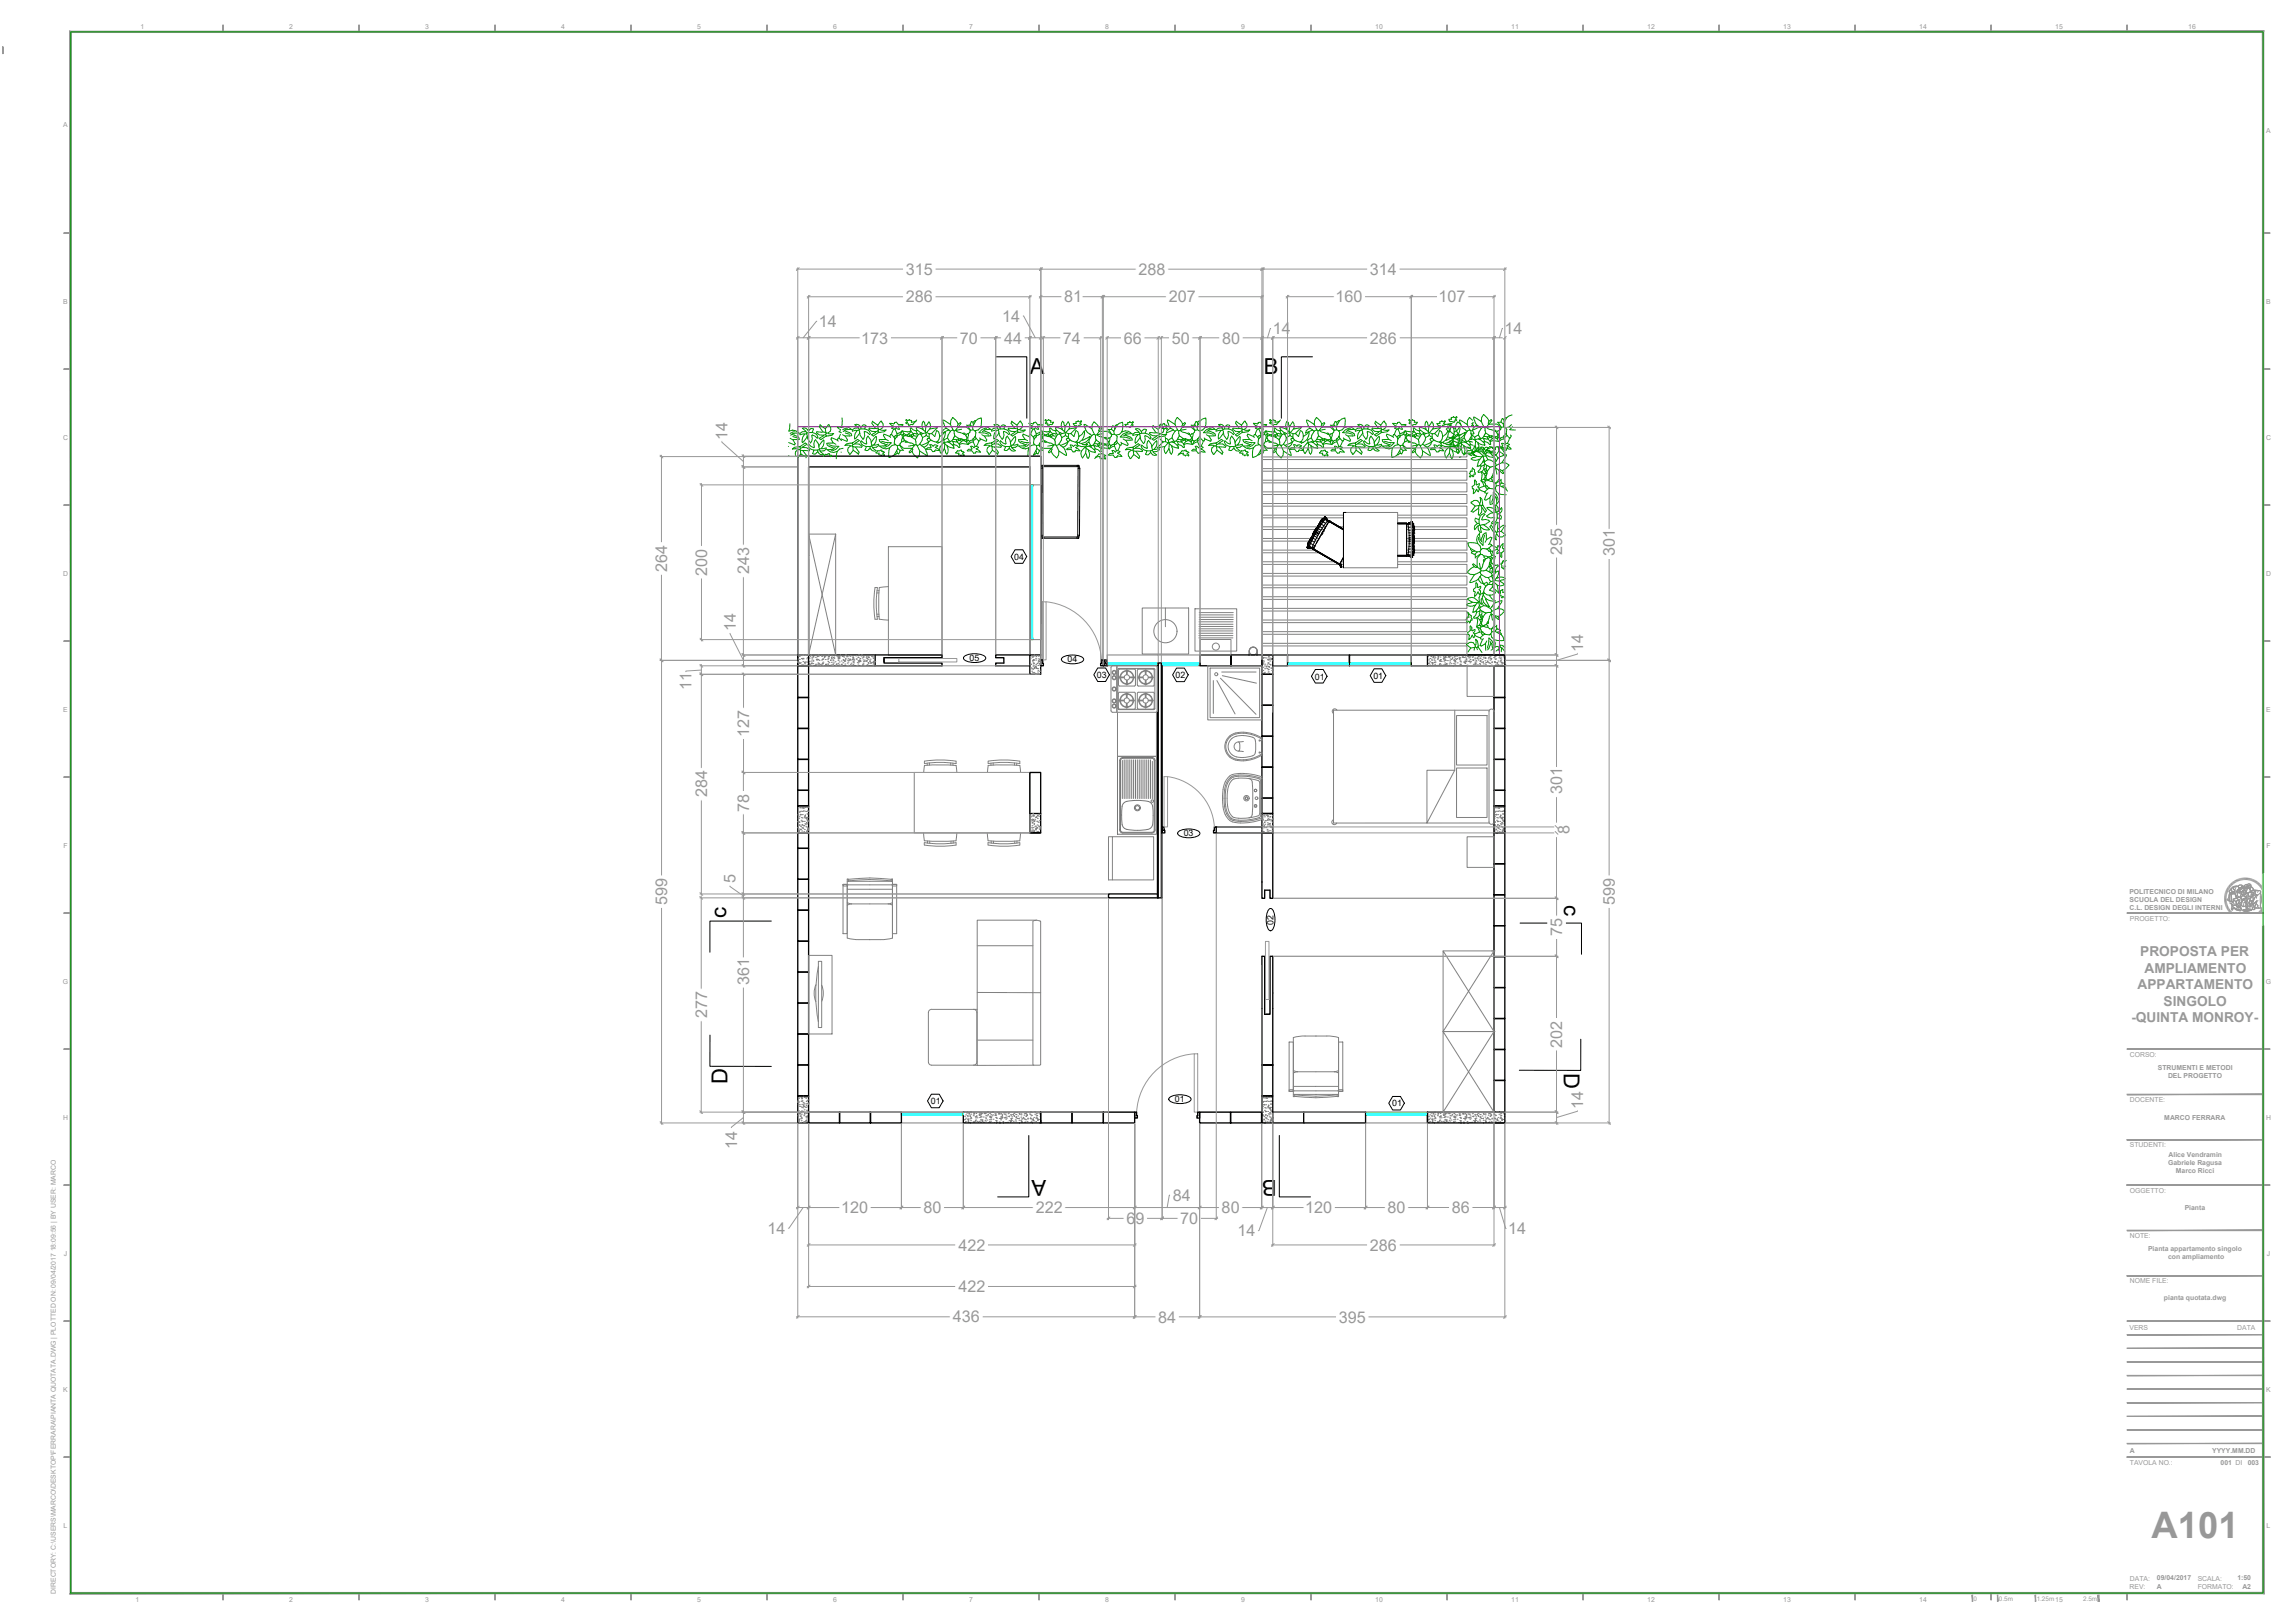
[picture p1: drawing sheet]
<svg xmlns="http://www.w3.org/2000/svg" width="594mm" height="420mm" viewBox="0 0 594 420" stroke-linecap="round" stroke-linejoin="round" font-family="sans-serif">
<defs><g id="words">
<text font-size="9.4" fill="#989898" x="556.9" y="398.2">A101</text>
<g font-size="5.7">
<text x="266.6" y="96.9">A</text>
<text x="327.1" y="96.9">B</text>
<text x="188.1" y="237.7" transform="rotate(-90 188.1 237.7)">c</text>
<text x="404.8" y="234.4" transform="rotate(90 404.8 234.4)">c</text>
<text x="188.3" y="280.6" transform="rotate(-90 188.3 280.6)">D</text>
<text x="404.9" y="277.8" transform="rotate(90 404.9 277.8)">D</text>
<text x="270.8" y="305.5" transform="rotate(-180 270.8 305.5)">A</text>
<text x="330.4" y="305.5" transform="rotate(-180 330.4 305.5)">B</text>
</g>
<g font-size="4.2" fill="#989898">
<text x="234.5" y="71.1">315</text>
<text x="294.7" y="71.2">288</text>
<text x="354.6" y="71.1">314</text>
<text x="234.5" y="78.3">286</text>
<text x="259.4" y="83.3">14</text>
<text x="275.5" y="78.3">81</text>
<text x="302.5" y="78.3">207</text>
<text x="345.7" y="78.3">160</text>
<text x="372.4" y="78.3">107</text>
<text x="212" y="84.7">14</text>
<text x="223" y="88.9">173</text>
<text x="248.5" y="88.9">70</text>
<text x="259.9" y="88.9">44</text>
<text x="275.2" y="88.9">74</text>
<text x="290.9" y="88.9">66</text>
<text x="303.3" y="88.9">50</text>
<text x="316.3" y="88.9">80</text>
<text x="329.4" y="86.5">14</text>
<text x="354.6" y="88.9">286</text>
<text x="389.5" y="86.5">14</text>
<text x="188.3" y="113.8" transform="rotate(-90 188.3 113.8)">14</text>
<text x="404.4" y="143.6" transform="rotate(-90 404.4 143.6)">295</text>
<text x="172.7" y="148" transform="rotate(-90 172.7 148)">264</text>
<text x="183.1" y="149" transform="rotate(-90 183.1 149)">200</text>
<text x="193.9" y="148.7" transform="rotate(-90 193.9 148.7)">243</text>
<text x="418" y="144" transform="rotate(-90 418 144)">301</text>
<text x="190.5" y="163.5" transform="rotate(-90 190.5 163.5)">14</text>
<text x="409.8" y="168.7" transform="rotate(-90 409.8 168.7)">14</text>
<text x="179" y="178.7" transform="rotate(-90 179 178.7)">11</text>
<text x="194" y="190.9" transform="rotate(-90 194 190.9)">127</text>
<text x="183" y="206.5" transform="rotate(-90 183 206.5)">284</text>
<text x="404.4" y="205.6" transform="rotate(-90 404.4 205.6)">301</text>
<text x="193.9" y="210.1" transform="rotate(-90 193.9 210.1)">78</text>
<text x="406.2" y="216" transform="rotate(-90 406.2 216)">8</text>
<text x="190.4" y="228.6" transform="rotate(-90 190.4 228.6)">5</text>
<text x="172.7" y="234.3" transform="rotate(-90 172.7 234.3)">599</text>
<text x="418" y="234.3" transform="rotate(-90 418 234.3)">599</text>
<text x="404.4" y="242.4" transform="rotate(-90 404.4 242.4)">75</text>
<text x="193.9" y="255" transform="rotate(-90 193.9 255)">361</text>
<text x="183" y="263.6" transform="rotate(-90 183 263.6)">277</text>
<text x="404.4" y="271.2" transform="rotate(-90 404.4 271.2)">202</text>
<text x="409.8" y="287.1" transform="rotate(-90 409.8 287.1)">14</text>
<text x="190.8" y="297.3" transform="rotate(-90 190.8 297.3)">14</text>
<text x="303.6" y="310.9">84</text>
<text x="217.7" y="314.1">120</text>
<text x="239" y="314.1">80</text>
<text x="268.1" y="314.1">222</text>
<text x="291.6" y="316.9">69</text>
<text x="305.5" y="316.9">70</text>
<text x="316.2" y="314.1">80</text>
<text x="337.8" y="314.1">120</text>
<text x="359.2" y="314.1">80</text>
<text x="375.8" y="314.1">86</text>
<text x="198.7" y="319.5">14</text>
<text x="248.1" y="323.8">422</text>
<text x="320.3" y="320.1">14</text>
<text x="354.6" y="323.8">286</text>
<text x="390.4" y="319.5">14</text>
<text x="248.1" y="334.5">422</text>
<text x="246.7" y="342.4">436</text>
<text x="299.8" y="342.4">84</text>
<text x="346.5" y="342.4">395</text>
</g>
<g font-size="3.5" fill="#989898">
<text x="554" y="247.6">PROPOSTA PER</text>
<text x="555.1" y="251.9">AMPLIAMENTO</text>
<text x="553.3" y="256.1">APPARTAMENTO</text>
<text x="560.1" y="260.4">SINGOLO</text>
<text x="551.7" y="264.7">-QUINTA MONROY-</text>
</g>
<g font-size="2.3">
<text x="262.5" y="144.9">04</text>
<text x="251" y="171.1">05</text>
<text x="276.3" y="171.5">04</text>
<text x="283.9" y="175.5">03</text>
<text x="304.3" y="175.5">02</text>
<text x="340.4" y="176">01</text>
<text x="355.5" y="175.8">01</text>
<text x="306.4" y="216.5">03</text>
<text x="329.6" y="239.4" transform="rotate(-90 329.6 239.4)">02</text>
<text x="241" y="285.8">01</text>
<text x="304.1" y="285.3">01</text>
<text x="360.4" y="286.3">01</text>
</g>
<g font-size="1.8" fill="#989898">
<text x="36.4" y="7.4">1</text>
<text x="74.8" y="7.4">2</text>
<text x="110.1" y="7.4">3</text>
<text x="145.3" y="7.4">4</text>
<text x="180.5" y="7.4">5</text>
<text x="215.7" y="7.4">6</text>
<text x="250.9" y="7.4">7</text>
<text x="286.1" y="7.4">8</text>
<text x="321.3" y="7.4">9</text>
<text x="356" y="7.4">10</text>
<text x="391.2" y="7.4">11</text>
<text x="426.4" y="7.4">12</text>
<text x="461.6" y="7.4">13</text>
<text x="496.8" y="7.4">14</text>
<text x="532" y="7.4">15</text>
<text x="566.5" y="7.4">16</text>
<text x="16.4" y="32.8">A</text>
<text x="586.6" y="34.4">A</text>
<text x="16.4" y="78.6">B</text>
<text x="586.6" y="78.6">B</text>
<text x="16.3" y="113.8">C</text>
<text x="586.6" y="113.8">C</text>
<text x="16.3" y="149">D</text>
<text x="586.6" y="149">D</text>
<text x="16.4" y="184.2">E</text>
<text x="586.6" y="184.2">E</text>
<text x="16.4" y="219.4">F</text>
<text x="586.7" y="219.4">F</text>
<text x="551.2" y="231.4">POLITECNICO DI MILANO</text>
<text x="551.3" y="233.5">SCUOLA DEL DESIGN</text>
<text x="551.2" y="235.7">C.L. DESIGN DEGLI INTERNI</text>
<text x="551.3" y="238.3">PROGETTO:</text>
<text x="16.3" y="254.6">G</text>
<text x="586.5" y="254.6">G</text>
<text x="551.3" y="273.6">CORSO:</text>
<text x="558.6" y="277">STRUMENTI E METODI</text>
<text x="561.2" y="279.2">DEL PROGETTO</text>
<text x="551.3" y="285.3">DOCENTE:</text>
<text x="16.3" y="289.8">H</text>
<text x="560.2" y="289.8">MARCO FERRARA</text>
<text x="586.6" y="289.8">H</text>
<text x="551.3" y="297">STUDENTI:</text>
<text x="561.3" y="299.4">Alice Vendramin</text>
<text x="561.2" y="301.6">Gabriele Ragusa</text>
<text x="563.3" y="303.7">Marco Ricci</text>
<text x="551.3" y="308.8">OGGETTO:</text>
<text x="565.5" y="313.3">Pianta</text>
<text x="551.3" y="320.5">NOTE:</text>
<text x="556" y="323.8">Pianta appartamento singolo</text>
<text x="16.5" y="325">J</text>
<text x="561.2" y="325.9">con ampliamento</text>
<text x="586.8" y="325">J</text>
<text x="551.3" y="332.2">NOME FILE:</text>
<text x="560.2" y="336.6">pianta quotata.dwg</text>
<text x="551.2" y="344.4">VERS</text>
<text x="579.1" y="344.4">DATA</text>
<text x="16.4" y="360.2">K</text>
<text x="586.6" y="360.2">K</text>
<text x="551.3" y="376.1">A</text>
<text x="572.6" y="376.1">YYYY.MM.DD</text>
<text x="551.3" y="379.3">TAVOLA NO.:</text>
<text x="574.8" y="379.3">001 DI</text>
<text x="581.8" y="379.3">003</text>
<text x="16.5" y="395.4">L</text>
<text x="586.7" y="395.4">L</text>
<text x="14.5" y="412.6" transform="rotate(-90 14.5 412.6)">DIRECTORY: C:\USERS\MARCO\DESKTOP\FERRARA\PIANTA QUOTATA.DWG | PLOTTED ON: 09/04/2017 18:09:56 | BY USER: MARCO</text>
<text x="551.3" y="411.3">REV:</text>
<text x="551.3" y="409.2">DATA:</text>
<text x="558.4" y="411.3">A</text>
<text x="558.4" y="409.2">09/04/2017</text>
<text x="568.9" y="409.2">SCALA:</text>
<text x="568.9" y="411.3">FORMATO:</text>
<text x="579.2" y="409.2">1:50</text>
<text x="580.4" y="411.3">A2</text>
<text x="35.1" y="414.8">1</text>
<text x="74.8" y="414.8">2</text>
<text x="110.1" y="414.8">3</text>
<text x="145.3" y="414.8">4</text>
<text x="180.5" y="414.8">5</text>
<text x="215.7" y="414.8">6</text>
<text x="250.9" y="414.8">7</text>
<text x="286.1" y="414.8">8</text>
<text x="321.3" y="414.8">9</text>
<text x="356" y="414.8">10</text>
<text x="391.2" y="414.8">11</text>
<text x="426.4" y="414.8">12</text>
<text x="461.6" y="414.8">13</text>
<text x="496.8" y="414.8">14</text>
</g>
<g font-size="1.6" fill="#989898">
<text x="510.9" y="414.6">0</text>
<text x="517.4" y="414.6">0.5m</text>
<text x="527.2" y="414.6">1.25m15</text>
<text x="539.2" y="414.6">2.5m</text>
</g>
</g></defs>
<!-- layer: A-FURN -->
<g fill="none" stroke="#808080" stroke-width=".26">
<path d="M326.7 119h53v2.3h-53zM326.7 116h53v2.3h-53zM209.3 138.3v27.7M209.3 138.3h7M209.3 138.3l7 31.3M216.3 138.3l-7 31.3h7M216.3 138.3v31.3M266.6 125.5h2.8v40.1h-2.8zM326.7 128h53v2.3h-53zM326.7 122h53v2.3h-53zM326.7 125h53v2.3h-53zM339.3 139.4h.1"/>
<path d="M340.5 137.1h-13.8v2.3h12.6M340.6 137.1h.1M340.7 139.4h.8M342 137.1h.8M342.5 136.4h.7M346.4 136.4h1.4M347.6 137.1h.2M347.8 133.4h-21.1v-2.4h53v2.4h-17.9M347.8 132.7h14v14.3h-14zM347.8 134.1h-21.1v2.3h14.3M361.8 134.1h17.9v2.3h-13.9M364.1 137.1h.6"/>
<path d="M364.1 139.4h.7M364.1 136.4h.5M365.9 137.1h13.8v2.3h-13.7M226.5 152.1h.6a26.7 26.7 0 0 0 0 8.2h-.6a27.1 27.1 0 0 1 0-8.2zM227 159h.5M227 159.6h.5M227.5 153.5h-.5M227.5 152.9h-.5M230 141.5h13.8v28.1h-13.8zM230 151.9l-2.4 .2-.2 4.6 .2 3.6 2.4 .2M295.7 157.4h12v11.9h-12zM301.7 157.4v4.8"/>
<path d="M309.3 157.6h10.8v11h-10.8zM310.4 159.2h8.8M310.4 158.6h8.8M310.4 159.8h8.8M326.7 157.5h53v-2.3h-53v5.3h53v-2.3h-53M326.7 149.1h53v2.4h-53zM326.7 152.1h53v2.4h-53zM338.9 140.1h-12.2v2.3h13.9M339 140.1h.1M340.4 140.1h.7M341.8 143.1h-15.1v2.3h19.1M347.1 145.4h.7"/>
<path d="M347.8 146.1h-21.1v2.3h53v-2.3h-17.9M364.1 140.1h.7M364.1 142.4h.5M364.1 143.1h.5M365.8 143.1h13.9v2.3h-17.9M366 140.1h13.7v2.3h-13.8M288 172.4l-.4 .4 .1 11.4 .3 .2h11.2l.4-.4v-11.2l-.4-.4M289.1 172.4v12M289.4 173.3v10.1M289.4 173.3l.2-.3h9.1l.2 .2v10.2M289.5 179.5v3.8M289.5 179.5l.3-.3h3.8l.3 .3"/>
<path d="M289.6 173.4l4.2-.1 .1 4.2-.3 .1h-3.9l-.2-.3zM289.8 175.4h1.2M289.8 175.2l1.2 .2-1.2 .1M289.8 175.2v.3M289.9 175.5a1.77 1.77 0 0 0 1.7 1.6M290.1 175.5a1.65 1.65 0 0 0 1.5 1.5M291.5 179.5h.3l-.1 1.1zM291.5 179.6a1.77 1.77 0 0 0-1.6 1.6M291.5 179.7a1.65 1.65 0 0 0-1.5 1.5M291.6 173.6a1.77 1.77 0 0 0-1.7 1.6M291.6 173.7a1.65 1.65 0 0 0-1.5 1.5M291.7 179.4v1.2"/>
<path d="M291.7 173.5v1.1M291.7 176.1v1.2M291.8 176.1h-.2v1.1l.1 .1 .1-.1v-1.1M291.8 174.6l-.2-1.1 .1-.1 .1 .1v1.1M291.8 179.7a1.65 1.65 0 0 1 1.5 1.5M291.8 179.6a1.77 1.77 0 0 1 1.6 1.6M291.8 173.7a1.65 1.65 0 0 1 1.5 1.5M291.8 173.6a1.77 1.77 0 0 1 1.7 1.6M292.4 175.4h1.2M292.5 175.3l1.1-.1v.2v.1l-1.1-.1zM293.3 175.5a1.65 1.65 0 0 1-1.5 1.5M293.5 175.5a1.77 1.77 0 0 1-1.7 1.6"/>
<path d="M293.9 179.5v3.8M294.4 179.5v3.8M294.4 179.5l.3-.3h3.8l.3 .3M294.5 173.4l4.2-.1v4.2l-.2 .1h-4l-.1-.3zM294.6 175.4h1.2M294.7 175.2l1.1 .2-1.1 .1zM294.8 175.5a1.77 1.77 0 0 0 1.6 1.6M294.9 175.5a1.65 1.65 0 0 0 1.5 1.5M296.4 179.5h.3l-.2 1.1M296.4 173.5l.1 1.1M296.4 179.5l.1 1.1M296.4 173.6a1.77 1.77 0 0 0-1.6 1.6"/>
<path d="M296.4 179.6a1.77 1.77 0 0 0-1.6 1.6M296.4 173.7a1.65 1.65 0 0 0-1.5 1.5M296.4 179.7a1.65 1.65 0 0 0-1.5 1.5M296.5 176.1l-.1 1.1M296.5 176.1l.2 1.1h-.3M296.6 173.5v1.1l.1-1.1h-.3M296.6 179.4v1.2M296.6 176.1v1.2M296.7 173.7a1.65 1.65 0 0 1 1.5 1.5M296.7 179.7a1.65 1.65 0 0 1 1.5 1.5M296.7 173.6a1.77 1.77 0 0 1 1.6 1.6M296.7 179.6a1.77 1.77 0 0 1 1.6 1.6"/>
<path d="M297.3 175.4h1.2M298.2 175.5a1.65 1.65 0 0 1-1.5 1.5M298.3 175.5a1.77 1.77 0 0 1-1.6 1.6M298.4 175.2l-1.1 .2 1.1 .1M298.4 175.2v.3M298.8 179.5v3.8M300.6 172.4h10M310.3 163.9h8.8M310.3 163.3h8.8M310.3 164.5h8.8M310.3 165.1h8.8M310.4 161.6h8.8"/>
<path d="M310.4 161h8.8M310.4 162.2h8.8M310.4 162.8h8.8M310.4 160.4h8.8M310.6 165.5h8.1v4.1h-8.1zM310.6 169.6h-24v2.8h13.2M312.6 172.4h14.1v14h-14.1zM313.2 173h12.9v12.8h-12.9zM314.1 176.2v8.5M315 176.2l4.7 8.6M315.9 175.6l9.2 9.3M316.2 174h8.9"/>
<path d="M316.4 174.9l8.8 2M323.3 168.5a1.06 1.06 0 0 1 1.1-1 1.06 1.06 0 0 1 1.1 1M323.3 168.6v1M323.4 168.6v1M323.4 168.5a1 1 0 0 1 1-1 1 1 0 0 1 1 1M325.4 168.6v1M325.5 168.6v1M326.7 167.2h53v2.4h-53zM326.7 164.2h53v2.3h-53zM326.7 161.2h53v2.3h-53zM329.5 172.4v12M333.3 169.6h32"/>
<path d="M333.3 172.4h32M379.7 169.6h7M379.8 172.4h6.9v7.9h-6.9zM236.7 200h29.9v15.6h-29.9zM239.3 197.7a26.6 26.6 0 0 1 8.2 0v-.6a27.1 27.1 0 0 0-8.2-.1v.7M240 197.6v.5M240.6 197.5v.6M246.1 197.5v.6M246.7 197.6v.5M247.7 200l-.2-1.8-4.6-.2-3.6 .2-.2 1.8M255.8 197.7a26.6 26.6 0 0 1 8.2 0v-.6a27.1 27.1 0 0 0-8.2-.1v.7M256.5 197.6v.5"/>
<path d="M257.1 197.5v.6M262.6 197.5v.6M263.2 197.6v.5M264.2 200l-.2-1.8-4.6-.2-3.6 .2-.2 1.8M289.3 184.6v11.2h10M289.4 183.4l.2 .3h9.1l.2-.3M289.5 183.3l.3 .3h3.8l.3-.3M289.7 181.3h1.2M289.8 181.2l1.1 .1-1.1 .2zM289.9 181.5a1.77 1.77 0 0 0 1.6 1.6M290 181.5a1.65 1.65 0 0 0 1.5 1.5M291.6 182.1l.2 1.1-.1 .1-.2-.1z"/>
<path d="M291.7 182.1v1.2M292.4 181.3h1.2M292.4 181.3l1.1-.1 .1 .1-.1 .2-1.1-.1zM293.3 181.5a1.65 1.65 0 0 1-1.5 1.5M293.4 181.5a1.77 1.77 0 0 1-1.6 1.6M294.4 183.3l.3 .3h3.8l.3-.3M294.6 181.3h1.2M294.7 181.2l1.1 .1-1.1 .2zM294.8 181.5a1.77 1.77 0 0 0 1.6 1.6M294.9 181.5a1.65 1.65 0 0 0 1.5 1.5M296.4 183.2h.3l-.1-1.1v1.2M296.5 182.1l-.1 1.1"/>
<path d="M297.3 181.3h1.2M298.2 181.5a1.65 1.65 0 0 1-1.5 1.5M298.3 181.5a1.77 1.77 0 0 1-1.6 1.6M298.4 181.2l-1.1 .1 1.1 .2M298.4 181.2v.3M299.4 184.4v11.4M318.3 196a3.7 3.7 0 0 1-.8-4.4 3.7 3.7 0 0 1 4-2 8.1 8.1 0 0 1 5.1 1.6v4.1a7.4 7.4 0 0 1-8.3 .7M319.9 190a3.3 3.3 0 0 0-2.6 3.3 3.3 3.3 0 0 0 2.6 3.2M319.9 190a8.2 8.2 0 0 1 6.7 1.5l.1 .2M319.9 196.5l2 .2M320.7 192.2a2.21 2.21 0 0 1 0 2.2M321.8 190.4a3.2 3.2 0 0 0-3.8 3.3 3.5 3.5 0 0 0 4.3 2.4l1-.2a1.64 1.64 0 0 0 1.8-2.1v-1.1a1.64 1.64 0 0 0-1.8-2.1l-1.5-.2"/>
<path d="M321.9 192a2.44 2.44 0 0 0-2.4 .9 1.35 1.35 0 0 0 1.8 1.6l.6 .1M326.7 194.8l-.1 .2a7.5 7.5 0 0 1-4.8 1.7M346.1 183.9a.64 .64 0 0 0-1-.2 .64 .64 0 0 0 .1 1M369.4 199.4h7.2l-7.2 13.7zM376.6 183.9v15.5M377 185.2h7.9v12.8h-7.9zM377 198.8h7.9v12.8h-7.9zM385.5 183.9h-40.3v29.2h40.3M386.6 183.9l.1 28.9a.65 .65 0 0 1-.6 .6 .65 .65 0 0 1-.7-.6v-28.6M386.7 184.2a.65 .65 0 0 0-.6-.6 .65 .65 0 0 0-.7 .6M239.1 215.6l.2 2.1M239.3 218.1a27.2 27.2 0 0 0 8.2 0v.7a27.1 27.1 0 0 1-8.2 0z"/>
<path d="M239.3 217.7l3.6 .1 4.6-.1M240.1 217.7v.6M240.7 217.8v.5M246.2 217.8v.5M246.7 217.7v.6M247.7 215.6l-.2 2.1M255.6 215.6l.2 2.1 3.6 .1 4.6-.1M255.8 218.1a27.2 27.2 0 0 0 8.2 0v.7a27.1 27.1 0 0 1-8.2 0zM256.6 217.7v.6M257.2 217.8v.5M262.7 217.8v.5M263.2 217.7v.6"/>
<path d="M264.2 215.6l-.2 2.1M286.9 216.6h11.7v11.2h-11.7zM288 216.6v11.2M317.3 208.8a11 11 0 0 1 .9-6.8 3.1 3.1 0 0 1 3-1.1 13.3 13.3 0 0 1 5 .9l.2 .4-.1 9.1a8.9 8.9 0 0 1-4.4 1h-.7a3.3 3.3 0 0 1-3.9-3.1v-.4M317.5 210.7a3.3 3.3 0 0 0 3.8 2l3.1-.3 2.3-.7M318 201.2a6.3 6.3 0 0 1 5.2-.9l3.5 .8v11.1a12.2 12.2 0 0 1-8.2 .3 6.8 6.8 0 0 1-2.1-5.9l.1-1.3a6.2 6.2 0 0 1 1.5-4.1zM320.5 200.7a3.3 3.3 0 0 0-3.4 3 13.7 13.7 0 0 0 .4 7M320.5 200.6a15.5 15.5 0 0 1 6.2 1M323.3 201.6a1.01 1.01 0 0 1 .9 .9l.1 3.7-.1 4.6M324.2 210.8a1 1 0 0 1-.9 .9M324.7 204.6v.1M324.7 204.7l.1 .2"/>
<path d="M324.7 208.6v.1M324.7 208.7h.1M324.7 204.5v.1M324.7 208.5v.1M324.7 208.8l.1 .1M324.8 204.4l-.1 .1M324.8 204.9h.1M324.8 208.9h.1M324.9 204.9h.1M324.9 208.9h.1M324.9 204.3l-.1 .1M324.9 204.3h.2"/>
<path d="M325.1 208.3l-.4 .2M325.2 204.4h.1M325.2 208.4h.1M325.2 204.4l.1 .2M325.2 208.4l.1 .3M325.2 204.9h-.3M325.2 208.9l-.3 .1M325.3 204.8h.1M325.3 208.8h.1M325.3 204.7v.1M325.3 208.7v.1M325.3 204.7h.1"/>
<path d="M325.7 202.1l.4 .5M325.7 202.1a10.4 10.4 0 0 0-6.6-.3 8 8 0 0 0-1.4 6.5 3.4 3.4 0 0 0 2 3.4 12.2 12.2 0 0 0 6.2-.6l.2-.5v-7.9M345.2 212.2a.65 .65 0 0 0-.3 1.1 .65 .65 0 0 0 1.1-.2M379.8 216.6h6.9v8h-6.9zM218.2 229h1.1v12.7h-1.1zM218.2 229h1.1v.4h-1.1zM219.3 227.6h.4v.5h-.4zM219.3 228.1v14.7l2.6 .4 6.1 .1 3-.5v-14.7M219.3 229.1h11.7M219.3 230.2h11.7M219.3 233.7l1.1 .3M219.5 228.1h11.3"/>
<path d="M219.7 227.6a43.6 43.6 0 0 1 11 0M219.7 228a43.5 43.5 0 0 1 11 0M220.4 234h9.5M220.4 234l-1.1 .3M229.9 234l1.1 .3M230.7 227.6h.3v.5h-.3zM231 229h1.1v12.7h-1.1zM231 229h1.1v.4h-1.1zM231 233.7l-1.1 .3M253 238.2h15.3l1.1 .4v37l-.2 .2h-16.2zM268.3 238.2l-.9 .3v37.1l.2 .2M209.3 247.3h6.1v20.4h-6.1z"/>
<path d="M211.2 254.9a5.3 5.3 0 0 0 0 4.4M211.8 248.9h.9v17.1h-.9zM211.8 250.2a37 37 0 0 0 0 14.3M212.7 255.1a5.4 5.4 0 0 1 0 4.1M253 256.9l16.4 .1M253 244.8h14.4M326.7 249.8v38.1M373.6 246.2l13.1 20.8v-20.8l-13.1 20.8h13.1h-13.1zM373.6 246.2h13.1M386.2 246.2h.1M386.7 246.2h.1M252 275.8h1"/>
<path d="M252 261.3a.84 .84 0 0 1 .9 .8v12.8a.84 .84 0 0 1-.9 .9M253 261.3h-11.8a.84 .84 0 0 0-.9 .8v12.8a.84 .84 0 0 0 .9 .9h10.8M253 269.3h14.4M333.7 269.8h1.1v12.7h-1.1zM334.8 277.1l1.1 .4M335.9 277.5h9.5M335.9 277.4l-1.1 .4M345.4 277.4l1.1 .4M346.5 269.8h1.1v12.7h-1.1zM346.5 277.1l-1.1 .4M386.2 267h.1M386.7 267h.1"/>
<path d="M233.3 290.7h16.1M233.3 287.9h16.1M333.7 282.1h1.1v.4h-1.1zM334.8 283.3h.3v.6h-.3zM334.8 283.3v-14.7l2.5-.4h6.7l2.5 .4v14.7M334.8 282.4h11.7M334.8 281.2h11.7M335 283.3h11.3M335.1 283.8a43.5 43.5 0 0 0 11 0M335.1 283.4a43.5 43.5 0 0 0 11 0M346.1 283.3h.4v.6h-.4zM346.5 282.1h1.1v.4h-1.1z"/>
<path d="M353.5 290.7h16M353.5 287.9h16M373.6 287.9v-20.9l13.1 20.9v-20.9l-13.1 20.9h13.1"/>
<circle cx="288.4" cy="175.4" r=".55"/>
<circle cx="288.4" cy="178.4" r=".55"/>
<circle cx="288.4" cy="174.1" r=".55"/>
<circle cx="288.4" cy="175.4" r=".41"/>
<circle cx="288.4" cy="178.4" r=".41"/>
<circle cx="288.4" cy="174.1" r=".41"/>
<circle cx="291.7" cy="175.4" r=".68"/>
<circle cx="296.6" cy="175.4" r=".68"/>
<circle cx="301.7" cy="163.4" r="3"/>
<circle cx="314.7" cy="167.4" r=".92"/>
<circle cx="314.8" cy="174.5" r=".4"/>
<circle cx="324.4" cy="168.5" r="1"/>
<circle cx="288.4" cy="182.8" r=".55"/>
<circle cx="288.4" cy="181.5" r=".55"/>
<circle cx="288.4" cy="182.8" r=".41"/>
<circle cx="288.4" cy="181.5" r=".41"/>
<circle cx="291.7" cy="181.3" r=".68"/>
<circle cx="296.6" cy="181.3" r=".68"/>
<circle cx="326.1" cy="191.7" r=".15"/>
<circle cx="326.1" cy="194.8" r=".15"/>
<circle cx="322.7" cy="206.6" r=".7"/>
<circle cx="322.7" cy="206.6" r=".34"/>
<circle cx="325.3" cy="206.6" r=".35"/>
</g>
<!-- layer: G-HEDGE -->
<g fill="none" stroke="#009500" stroke-width=".26">
<path d="M18.3 8.2h567.5v404.2h-567.5zM204.1 115.6h.1M204.2 117.9v.1M204.2 111.6a1.96 1.96 0 0 1 2.5 .5M204.5 109.7l-.3 1.9M204.5 113.5l.7 .4M205.1 112.5a1.95 1.95 0 0 1 1.8 1.2l-1.7 .2 .6 .9-.1 .4-1.5-.6M205.2 113l1.1 .4M205.8 111.8h-.4l-.9 .4M206.6 116.4l-.6 .5-.1 .4v.5l.3 .4M206.9 112.1l-1.5 .1-.7 .4M207 116.3l.2-.3 .5-.2 1.1 .1 .8 .6-.1 .2-2.3-.2"/>
<path d="M207 116.3l.2 .2M207.1 115.6l1.3-.9 .5 .3-1.2 .8M207.2 116.5l.1 1M207.2 116l-.2-.3a1.95 1.95 0 0 0-1.9 .6l.7-.1h.7l.1 .2 .4-.1M207.9 116.7l.9 1.3-.2 .5M208.3 118.2l-1-.7-.8 1M208.6 111.7l-1 .1-.5 .4v.3l1.3-.1a1.91 1.91 0 0 0-.6 2.1M208.6 111.7l.3 .4M208.8 112.3l.2 .8-1.3 1.5M208.9 112.1l-.1 .2-.4 .1M209.2 111.5a1.11 1.11 0 0 0-1.5-.6l.9 .8M209.3 112l-.1-.5a.9 .9 0 0 1 1.4-.4l-.3 .9"/>
<path d="M210.3 112l-1.4 .1M210.3 112l1.2 .6 .2 .6-.2 .2-.5-.5-.7-.3v1l-.5 1.1-.7-1-.1-.6M210.6 116.5l-.2 .9 .3 .2 .4-.1 .6-.5-.1-.5M211.9 115.4l-.1-.6-.7-1-.4 1.1v1l-.7-.3-.6-.5-.2 .2 .3 .6 1.1 .6M212.1 116.4l-1.5 .1M212.1 116.4l.2 .4M212.3 116.8l.9 .8a1.1 1.1 0 0 1-1.5-.6M212.6 116.1l-.5 .1v.2M213.1 111.8l-1-1.3 .2-.5 1.3 1 1-1.1 .4 .8 .1 .5-.2 .4-.6 .5M213.2 114a1.87 1.87 0 0 1-.6 2.1l1.3-.1v.3l-.6 .4-1 .1M213.2 118.1l.5-.5 1-.1v.3l.5 .1 .1 .2-.3 .1M213.2 112.7l-1.2 .8 .5 .3 1.3-.9"/>
<path d="M213.2 113.9l-1.3 1.5 .2 .8M213.6 111l.2 1M213.8 112l-2.3-.2-.2 .2 .8 .6 1.1 .1 .5-.2 .2-.3M213.8 112l.1 .2M213.9 112.2l.4-.1 .2 .2h.6l.7-.1a1.93 1.93 0 0 1-1.9 .6l-.2-.3M214.2 116.4a1.96 1.96 0 0 0 2.5 .5M214.6 115.2l1.1 .3 1.5 .1-.8 .7-.9 .4h-.4M215.7 114.6l.7 .4M216.3 115.9l-.7 .4-1.6 .1M216.7 110.5l.1 .1M216.8 113.9l.2 .3M217.2 113.4h-.2l-.2 .5-1.6-.6-.1 .4 .6 .9-1.7 .2 .2 .4 .3 .3 1.4 .5"/>
<path d="M217.2 113.4l.7 .7M217.5 112.4l-.3 1M217.6 111.5l-.4 .3 .6 .2M217.7 117l.1 .1M217.8 110.7a1.96 1.96 0 0 1 2.5 .4M217.8 110.7l-1-.1 .8 .6M217.8 110.6v.1M217.9 108.2l.1 1.7-.2 .8M218.1 112.5l.7 .4M218.2 111.7l.4-.2a1.96 1.96 0 0 1 1.9 1.3l-1.7 .1M218.2 116l-.9 .2-.6 .7-.2 1.9M218.8 112.9l.6 1-.1 .4-1.6-.7"/>
<path d="M218.8 112.1l1.1 .3M219.4 110.9h-.4l-.9 .3M220.2 115.5l-.6 .4-.2 .5 .1 .5 .4 .7 1-1 1.3 1 .2-.5-1-1.4-.7-.1 .2 1M220.3 111.1l-1.4 .2-.3 .2M220.3 111.1l.2 .1M220.6 115.4l.1 .2M220.7 114.6l1.3-.8 .5 .3-1.2 .8M220.8 115.1l.5-.2 1.1 .1 .8 .5-.2 .3-1.6-.1M220.8 115.1l-.2-.3a1.93 1.93 0 0 0-1.9 .5l.7-.1 .6 .1 .2 .2 .4-.1M220.8 115.1l-.2 .3M222.2 110.8l-1 .1-.6 .4v.3l1.3-.2a1.87 1.87 0 0 0-.6 2.2M222.2 110.8l.2 .4"/>
<path d="M222.4 111.4l.2 .7-1.3 1.6M222.4 111.2v.2h-.5M222.8 110.6a1.12 1.12 0 0 0-1.5-.6l.9 .8M222.9 111l-.1-.4 .6-.6h.4l.4 .1-.3 .9M223.9 111l-1.5 .2M223.9 111l1.2 .6 .2 .7-.2 .2-.6-.5-.7-.3v1l-.4 1-.7-1-.1-.6M224.2 115.6l-.3 .9 .4 .1h.3l.7-.6-.1-.4M225.5 114.5l-.1-.6-.7-1-.5 1.1v.9l-.7-.2-.5-.6-.2 .3 .2 .6 1.2 .6M225.6 115.5l-1.4 .1M225.6 115.5l.3 .3M225.9 115.8l.9 .9a1.08 1.08 0 0 1-1.5-.7M226.2 115.2l-.5 .1-.1 .2"/>
<path d="M226.6 110.9l-.9-1.3 .2-.5 1.3 1 1-1.1 .4 .7v.6l-.1 .4-.6 .5M226.6 110.9l-1.6-.1-.1 .3 .8 .6h1.1l.5-.2M226.6 110.9l.7 .1M226.7 113a1.88 1.88 0 0 1-.5 2.2l1.2-.2v.3l-.5 .5h-1M226.8 111.7l-1.2 .9 .5 .3 1.3-.9M226.8 113l-1.3 1.5 .2 .8M227.1 116.9l.2-.2 1-.2v.4h.5l.1 .2-.4 .2 .5 .5-.1 .2-.5-.2-.3 .2-.6-.2 .1-.5-.8-.1zM227.2 110.1l.1 .9M227.3 111l.2 .2M227.5 111.2h.4l.1 .2h.7l.7-.1a1.93 1.93 0 0 1-1.9 .6l-.2-.4M227.5 111.2l-.2 .3M227.6 115.4l.2 .1"/>
<path d="M227.8 115.5a1.96 1.96 0 0 0 2.5 .4M228.2 114.2l1.1 .3 1.4 .1-.7 .8-.9 .4-.4-.1M229.3 113.7l-1.7 .1a1.74 1.74 0 0 0 2.2 1.1M229.3 113.7l.7 .4M229.4 115.1l-.3 .3-1.3 .1M230.3 115.9l-.2 .8v1.8l1.4-.8 .6-1M230.3 109.6h.1M230.3 115.9v.1M230.3 109.6l1.1 .2 .1-.4 .6-.1 .5 .6 1.1 .1-.4 .3h-.7l.2 .8-.6-.1-.2-.3-.6 .4-.6-.3 .6-.3zM230.3 113l.2 .3M230.8 112.5h-.3l-.2 .5-1.5-.6-.1 .4 .6 .9M230.8 112.5l.6 .6"/>
<path d="M231.4 111.1l-.6 1.4M231.6 113.7l-.1 1 .3 .4-.9 .2-.6 .6M231.7 111l.5 1.2M231.8 115.1l.5 .3M232.2 113.1l-.6 .6-.2-.6M232.2 112.2v.5M232.2 113.1h.1M232.3 115.4l.6-.2 .8 1.3M232.3 115.4l.1 .7M232.3 112.8l-.4-.1-.5 .4M232.3 112.8l-.1 .3M232.4 116.1l-.3 .6 .2 .6"/>
<path d="M232.4 116.1l.6 .5M233 116.6h.9M233 116.6l-.4 .9-.3-.2-.5 .4h-.3M233.4 114.3l-.4 .5v.4l1 .9h2.2M233.5 111.5a2.52 2.52 0 0 0 2.3 .1M233.5 111.5l-.5 .5-.8 .2M233.5 111.5l-.4 .9M233.5 112.7l.1 .7M233.6 113.4l-.2 .9M233.6 113.4h.2M233.7 111.6l.2 .6M233.8 112.4l-.3 .3-.4-.3-.8 .4"/>
<path d="M233.8 112.4l.2 .4M233.8 113.4l.3 .6M233.9 112.2a.91 .91 0 0 0 1.4 .1M233.9 112.2l-.1 .2M234 112.8l-.2 .6M234.1 114l.8 .4M234.1 114l-.4 .3h-.3M234.4 114.2l-.1 .2h.6M234.4 112.8l1.2 .2-.1-.2-.2 .2M234.4 109.4l.2 .1M234.4 112.8h-.4M234.5 112.6l-.1 .2"/>
<path d="M234.8 112.6l.3 .3M234.9 114.4l1.1 .3 .7 .5M235.3 112.3l.2 .5 .4-.2M235.6 113l.4 .1M235.8 111.5v-.7l.7 .6 .7 .1M235.8 111.5v.2M235.8 111.7l.6 .6M235.8 111.7l-.5 .6M235.9 112.6l.1 .5 .5-.3M236 113.1h.1M236.1 116.1l-.8 .9 .2 .2 .6-.4M236.2 116.1l.1 .2-.2 .5"/>
<path d="M236.4 112.3l.1 .5M236.4 112.3l-.5 .3M236.5 112.8l.9 .1M236.6 115.2l-.4 .9M236.6 115.2l-1.4 .3M237 113.8l.1 1.3-.5 .1M237 109.1l-1.1 .2 .1-.4-.6-.3-.1 .2h-.5l-.2-.2-.1 .2 .4 .5-.3 .2M237 109.1l-.8 .8h-.3l-.4 .2h-.3v-.3l-.5-.1-.1-.2M237.1 115.1l.3 .2M237.2 110.5l1.7 .7M237.2 111.5l.2 .7M237.3 110.6l-.1 .2 .2 .6"/>
<path d="M237.3 108.7l-.3 .4M237.4 112.2l.4 .3 .4-.2 .2 .2 .5-.3M237.4 112.2l-1 .1M237.4 112.9l-.4 .9-1-.7M237.4 111.4l.9 .6M237.4 111.4l-.2 .1M237.8 112.5l-.4 .4M238.1 115l-.7 .3a2.36 2.36 0 0 1 .1 3.3l-.8-.8-.6-1M238.3 112l.6 .2 .8-.2M238.3 112l-.1 .3M238.4 112.5l.4 .8M238.5 115.3l.6 .5"/>
<path d="M238.8 113.3l-.1 .7-.6 1M238.9 111.2l.6 .5M239.1 115.8l.5 .5 .4 1.6-1.9-1.1M239.5 111.7l.2 .3M239.7 110.5l.8-1.3 .4 1.2-.2 .6M239.7 110.5l-.4-1.1-.3-.3a1.57 1.57 0 0 0-.1 1.8v.3M239.7 110.5l-.2 1.2M239.7 112l.1 .6M239.8 112.6l.7 .5M239.8 112.6l-1 .7M239.9 112h-.2M239.9 112l.7 .3"/>
<path d="M240.3 114.5l-1.8 .8-.4-.3M240.4 114.4l-.2 .7-1.1 .7M240.5 113.1l.1 .4M240.6 112.3l-.1 .8M240.6 113.5h-.5l-.1 .2 .4 .7M240.6 113.5l.3 .4M240.7 115.1l.6 .1 .2 .3 .7-.4 .5 .3-.6 .4 1.1 .8-1-.1-.2 .4h-.5l-.5-.6h-1.1l.3-.4h.8zM240.7 111l2-.3-1.6 1.5M240.7 111l-.8 1M240.9 113.9l1.9 .9 .1-.3M240.9 113.9l-.5 .5M241.1 112.2l-.5 .1"/>
<path d="M242.5 111.5l-.5 1.5-.9-.8M242.5 111.5l.4 .3 .3 1.2 1.5-1.2a2.45 2.45 0 0 1-1.8 2.7M242.7 114.3l.2 .2M242.7 114.3l-.4 .2M243.2 116.6l.1 .1M243.2 113l-.1 .7-.4 .6M244.4 114.6l.2 .3M244.5 114.6l-1.1 1.1-.2 .6 .1 .7 .4 .4 .8-1.2M244.5 114.6l.7-.2 .6 .2M244.6 114.9l-.1 1.3M244.6 114.9l.6 .5M245 110.9l-1 .6-.2 .6 1.8-.8 .4 .3"/>
<path d="M245 110.9l.6 .4M245.2 114.4l.5-.3 .2 .2 .5-.2 .3 .3M245.2 115.4v.3a1.57 1.57 0 0 1-.1 1.9l-.3-.4-.3-1M245.2 115.4l1.7 .7M245.3 113.4l-1 .6 .2 .6M245.3 113.4l.4 .7M245.8 114.6l.9 .6M245.9 114.3l-.1 .3M246 109.9l-1.9-1.1 .4 1.5 .5 .6M246 111.6l-.6 1.1-.1 .7M246.7 115.2l.2 .6-.1 .2M246.7 113.8l.9 .1"/>
<path d="M246.7 114.4l.2 .7M246.7 113.8l-.3 .3M246.7 111.3l.3 .3M246.9 115.1l-.2 .1M247.4 111.5l.7 .4 1.1 .3M247.5 111.4l-.5 .2 .1 1.2M247.6 113.9l.5-.3 .1 .4M247.6 113.9l.1 .4M247.7 116.9l.2-.2 1-.1v.3l.7 .2-.4 .2 .4 .5-.1 .2-.4-.2-.4 .2-.5-.2v-.5h-.8zM247.7 114.3l-1 .1M247.7 114.3l.6 .6M248 110.6h2.2l.9 .8v.4l-.4 .5"/>
<path d="M248 110.6l-.5 .8M248 109.8l.6-.4 .2 .2-.8 1M248 109.8l-.6-1-.8-.7a2.34 2.34 0 0 0 .1 3.2l-.7 .3M248 109.8l-.2 .5 .2 .3M248.2 113.5l-1.1-.7-.4 1M248.2 113.5l-.1 .1M248.2 113.5l.3 .1M248.2 114l.5-.2 .2 .5M248.2 114l-.5 .3M248.3 114.9l.2 .8-.2 .2-.7-.6-.7-.2M248.3 115.1a2.48 2.48 0 0 1 2.3 0M248.8 113.6l-.1 .2-.2-.2 1.2 .3"/>
<path d="M248.9 114.3a.92 .92 0 0 1 1.3 .1M248.9 114.3l-.6 .6M248.9 111.1l-1.4 .3M249 113.7l.3 .4M249.2 112.2l.8 .5M249.2 112.2l.4-.1 .2 .1-.1 .3M249.7 113.9l-.1 .2M250 112.7l.3 .5M250.1 113.8l-.4 .1M250.1 113.8l.2 .4M250.2 110h.9M250.2 114.4l.3 .6"/>
<path d="M250.3 114.2l-.1 .2M250.3 113.2l-.2 .6M250.3 113.2h.2M250.4 110.1l.9 1.3 .6-.1M250.5 113.2l.1 .7M250.7 112.3l-.2 .9M250.7 112.3h-.3l-.4 .4M251 114.3l-.4 .8M251.1 110l.6 .5M251.3 115.5l.6 .1 .2 .3 .6-.4 .6 .3-.6 .4 1.1 .8-1.1-.1-.1 .4h-.6l-.5-.6h-1l.3-.4h.7zM251.7 110.5l.2 .8M251.8 113.9l-.8 .4-.4-.4-.3 .3"/>
<path d="M251.9 109.3l.1 .6-.3 .6M251.9 111.3l.4 .2M251.9 114.4l-.8 .3-.5 .4M251.9 114.4l.5 1.2M251.9 113.5v.1M251.9 113.9v.5M251.9 113.6l-.1 .3M252 109.9l.6-1 1.4-.7v1.7l-.2 .8M252.6 108.9l-.7 .4-.4-.2-.4 .9M252.7 113.5l-.5 .4h-.4M252.7 113.5l-.2-.6-.6 .7M252.7 113.5l.6 .6"/>
<path d="M253.3 114.1l-.6 1.4M253.6 113.4l.2 .2M253.8 117v.1M253.8 110.7l-.6 .6-.9 .2 .3 .4-.1 1M253.8 110.7a1.96 1.96 0 0 1 2.5 .4M253.8 110.6v.1M254.2 112.5l.7 .4M254.3 111.7l.4-.2a1.93 1.93 0 0 1 1.8 1.3l-1.6 .1M254.9 112.9l.5 1-.1 .4-1.5-.7-.2 .5h-.3M255.4 110.9h-.4l-.9 .3-.7 .8 1.5 .1 1.1 .3M256.2 115.5l-.6 .4-.1 .5v.5l.4 .7 1-1 1.3 1 .2-.5-.9-1.4-.7-.1 .1 1M256.3 111.1l-1.3 .2-.3 .2"/>
<path d="M256.3 111.1l.2 .1M256.6 115.4l.2 .2M256.7 114.6l1.3-.8 .5 .3-1.1 .8M256.8 115.1l.6-.2 1 .1 .8 .5-.1 .3-1.6-.1M256.8 115.1l-.2-.3a1.91 1.91 0 0 0-1.9 .5l.7-.1 .7 .1 .1 .2 .4-.1M256.8 115.1l-.2 .3M258.2 110.8l-.9 .1-.6 .4v.3l1.3-.2a1.87 1.87 0 0 0-.6 2.2M258.2 110.8l.3 .4M258.4 111.4l.2 .7-1.3 1.6M258.5 111.2l-.1 .2h-.4M258.9 110.6a1.12 1.12 0 0 0-1.6-.6l.9 .8M258.9 111v-.4l.6-.6h.3l.4 .1-.3 .9"/>
<path d="M259.9 111l-1.4 .2M259.9 111l1.2 .6 .2 .7-.1 .2-.6-.5-.7-.3-.2 .1 .2 .9-.5 1-.7-1-.1-.6M260.2 115.6l-.2 .9 .3 .1h.4l.6-.6-.1-.4M261.6 114.5l-.2-.6-.7-1-.4 1.1 .1 .8-.1 .1-.7-.2-.6-.6-.2 .3 .3 .6 1.1 .6M261.7 115.5l-1.5 .1M261.7 115.5l.2 .3M261.9 115.8l.9 .9a1.1 1.1 0 0 1-1.5-.7M262.2 115.2l-.5 .1v.2M262.7 110.9l-1-1.3 .2-.5 1.4 1 .9-1.1 .4 .7 .1 .6-.2 .4-.5 .5M262.7 110.9l-1.6-.1-.2 .3 .8 .6h1.1l.5-.2M262.7 110.9l.7 .1M262.8 113a1.88 1.88 0 0 1-.6 2.2l1.3-.2v.3l-.6 .5h-1"/>
<path d="M262.8 111.7l-1.1 .9 .4 .3 1.3-.9M262.8 113l-1.2 1.5 .1 .8M263.3 110.1l.1 .9M263.4 111l.1 .2M263.5 111.2h.5l.1 .2h.6l.7-.1a1.91 1.91 0 0 1-1.9 .6l-.2-.4M263.5 111.2l-.2 .3M263.6 115.4l.2 .1M263.8 115.5a1.94 1.94 0 0 0 2.5 .4M264.2 114.2l1.1 .3 1.5 .1-.8 .8-.8 .4-.5-.1M265.3 113.7l-1.7 .1a1.72 1.72 0 0 0 2.3 1.1M265.3 113.7l.7 .4M265.5 115.1l-.3 .3-1.4 .1"/>
<path d="M266.3 115.9l-.2 1.9M266.3 109.6h.1M266.3 115.9v.1M266.4 109.6l1 .2 .2-.4 .5-.1 .5 .6 1.2 .1-.4 .3h-.8l.3 .8-.6-.1-.3-.3-.6 .4-.6-.3 .7-.3zM266.4 113l.2 .3M266.8 112.5h-.2l-.2 .5-1.6-.6-.1 .4 .6 .9M266.8 112.5l.7 .6M267.4 111.1l-.6 1.4M267.7 113.7l-.2 1 .4 .4-.9 .2-.7 .6M267.7 111l.5 1.2M267.9 115.1l.4 .3M268.2 113.1l-.5 .6-.2-.6"/>
<path d="M268.2 112.2v.5M268.2 113.1h.1M268.3 115.4l.6-.2 .9 1.3M268.3 115.4l.1 .7M268.4 112.8l-.4-.1-.5 .4M268.4 112.8l-.2 .3M268.4 116.1l-.3 .6 .2 .6M268.4 116.1l.6 .5M269 116.6h1M269 116.6l-.3 .9-.4-.2-.8 .4 .6-1M269.4 114.3l-.3 .5-.1 .4 1 .9h2.2M269.6 111.5a2.52 2.52 0 0 0 2.2 .1"/>
<path d="M269.6 111.5l-.5 .5-.9 .2M269.6 111.5l-.4 .9M269.6 112.7v.7M269.6 113.4l-.2 .9M269.6 113.4h.2M269.7 111.6l.3 .6M269.8 112.4l-.2 .3-.4-.3-.8 .4M269.8 112.4l.3 .4M269.8 113.4l.3 .6M270 112.2a.92 .92 0 0 0 1.3 .1M270 112.2l-.2 .2M270.1 112.8l-.3 .6"/>
<path d="M270.1 114l.8 .4M270.1 114l-.3 .3h-.4M270.4 114.2l-.1 .2 .3 .1 .3-.1M270.5 112.8l1.1 .2-.1-.2-.1 .2M270.5 112.8h-.4M270.5 112.6v.2M270.7 108.6l.4 .3 .3-.3 .6 .3-.1 .4h.8a.77 .77 0 0 1-1 .6l-.5 .2v-.3l-.5-.1-.1-.2 .4-.2-.5-.5zM270.9 112.6l.2 .3M270.9 114.4l1.2 .3 .6 .5M271.3 112.3l.2 .5 .4-.2M271.6 113l.4 .1M271.8 111.5v-.7l.8 .6 .6 .1"/>
<path d="M271.8 111.5l.1 .2M271.9 111.7l.5 .6M271.9 111.7l-.6 .6M271.9 112.6l.2 .5 .5-.3M272.1 113.1h-.1M272.1 116.1l-.7 .9 .2 .2 .5-.4M272.2 116.1l.1 .2-.2 .5M272.4 112.3l.2 .5M272.4 112.3l-.5 .3M272.6 112.8l.9 .1M272.6 115.2l-.4 .9M272.6 115.2l-1.4 .3"/>
<path d="M273 113.8l.2 1.3-.6 .1M273.2 115.1l.2 .2M273.2 110.5l1.7 .7M273.2 111.5l.3 .7M273.3 110.6l-.1 .2 .3 .6M273.5 112.2l.3 .3 .4-.2 .2 .2 .5-.3M273.5 112.2l-1.1 .1M273.5 112.9l-.5 .9-1-.7M273.5 111.4l.9 .6M273.5 111.4l-.3 .1M273.8 112.5l-.3 .4M274.1 115l-.7 .3a2.37 2.37 0 0 1 .1 3.3l-.8-.8-.6-1"/>
<path d="M274.4 112l.5 .2 .8-.2M274.4 112l-.2 .3M274.4 112.5l.5 .8M274.6 115.3l.6 .5M274.9 113.3l-.1 .7-.7 1M274.9 111.2l.7 .5M275.2 115.8l.4 .5 .5 1.6-2-1.1M275.6 111.7l.2 .3M275.7 110.5l.8-1.3 .3 .4 .1 .8-.1 .6M275.7 110.5l-.3-1.1-.3-.3a1.57 1.57 0 0 0-.2 1.8v.3M275.7 110.5l-.1 1.2M275.7 112l.1 .6"/>
<path d="M275.8 112.6l.7 .5M275.8 112.6l-.9 .7M275.9 112h-.2M275.9 112l.7 .3M276.3 114.5l-1.7 .8-.5-.3M276.4 114.4l-.2 .7-1 .7M276.5 113.1l.2 .4M276.6 112.3l-.1 .8M276.7 113.5h-.6l-.1 .2 .4 .7M276.7 113.5l.3 .4M276.8 111l1.9-.3-1.5 1.5M276.8 111l-.9 1"/>
<path d="M277 113.9l1.8 .9M277 113.9l-.6 .5M277 115.2l.6 .1 .3 .3 .6-.4 .6 .3-.7 .3 1.1 .9-1-.2-.2 .4-.5 .1-.5-.6h-1.1l.3-.4h.8zM277.2 112.2l-.6 .1M277.8 109.6h.8l-.1-.4 .6-.3 .3 .3 .5-.3 .1 .2-.5 .5 .4 .2-.1 .2-.5 .1v.3l-.5-.1a.77 .77 0 0 1-1-.7zM278.5 111.5l-.5 1.5-.8-.8M278.5 111.5l.5 .3 .3 1.2 .8-.6 .6-.9-.1 1.4-.4 .9M278.7 114.3l.3 .2M278.7 114.3l-.3 .2M278.8 114.7l.1 .5 1 .4 1.1-.1 .5-.5M279 114.5h.3M279 114.5l-.2 .2"/>
<path d="M279.3 113l-.1 .7-.5 .6M279.5 116.7h.1M280.2 113.8l-.9 .7 .2 .2 .5 .1 .2 .3h1.3M280.2 113.8l.1 .2 1.9-1-.4 .8-.7 .6-1.1 .4M281 115.8l.2 .2M281.2 116l-.2 1.3M281.2 116l.6 .5M281.8 115.5l.5-.3 .2 .2 .4-.2 .4 .3M281.8 116.5v.3a1.55 1.55 0 0 1-.1 1.9l-.4-.4-.3-1M281.8 116.5l1.7 .7M281.9 114.5l.4 .7M281.9 114.5l-.7 .4"/>
<path d="M282.2 112.4h.1M282.2 112.4l.4 .4M282.4 115.7l-.6-.2a2.25 2.25 0 0 0-2 1.9l.4 1.1 .8-1.2M282.4 115.7l.9 .6M282.5 115.4l-.1 .3M282.6 111l-1.7-1.1h-.3l.1 .6a2.63 2.63 0 0 0 1.5 1.9M282.6 112.8l-.6 1-.1 .7M283.3 116.3l.2 .6-.1 .2M283.3 114.9l.9 .1M283.3 115.5l.2 .7M283.3 114.9l-.4 .3M283.3 112.4l.3 .3"/>
<path d="M283.5 116.2l-.2 .1M283.7 118.4l-.3 .3M284 112.6l.6 .4 1.2 .3M284.1 112.5l-.5 .2 .1 1.2M284.2 115l.5-.3 .1 .4M284.2 115l.1 .4M284.3 115.4l-1 .1M284.3 115.4l.6 .6M284.5 111.7h2.2l1 .8v.4l-.4 .5M284.5 111.7l-.4 .8M284.6 110.9l.6-.4 .2 .2-.8 1M284.6 110.9l-.6-1-.8-.7a2.38 2.38 0 0 0 .1 3.2l-.7 .4"/>
<path d="M284.6 110.9l-.2 .5 .1 .3M284.7 114.6l-1-.7-.4 1M284.7 114.6v.1M284.7 114.6l.4 .1M284.8 115.1l.4-.2 .2 .5M284.8 115.1l-.5 .3M284.9 116l.1 .8-.1 .2-.7-.6-.7-.2M284.9 116.2a2.56 2.56 0 0 1 2.3 0M285.4 114.7l-.2 .2-.1-.2 1.2 .3M285.4 115.4a.92 .92 0 0 1 1.4 .1M285.4 115.4l-.5 .6M285.5 112.3l-1.4 .2"/>
<path d="M285.6 114.8l.3 .4M285.8 113.3l.8 .5M285.8 113.3l.3-.1 .3 .1-.1 .3M286.1 118l-.3 .1 .4 .6-.1 .2-.2-.3-.5 .1-.1 .2-.6-.3 .1-.5-1.1 .3M286.1 118l-.1-.2-.5-.1v-.3l-1 .1-.8 .9M286.1 118h.2M286.3 115l-.1 .2M286.6 113.8l.3 .6M286.6 114.9l-.3 .1M286.6 114.9l.3 .4M286.8 111.2h.9M286.8 115.5l.2 .6"/>
<path d="M286.9 114.4h.2M286.9 115.3l-.1 .2M286.9 114.4l-.3 .5M287 111.2l.8 1.3 .6-.1M287.1 114.4l.1 .7M287.3 113.4l-.2 1M287.3 113.4h-.3l-.4 .4M287.5 115.4l-.3 .8M287.7 111.2l.6 .4M287.9 116.7h.6l.2 .3 .6-.3 .6 .2-.6 .4 1.1 .8-1.1-.1-.2 .4h-.5l-.5-.6-1.1 .1v-.2l.3-.3h.8zM288.3 111.6l.1 .8M288.4 115l-.9 .4-.3-.3-.3 .2"/>
<path d="M288.4 110.5l.2 .5-.3 .6M288.4 112.4l.5 .2M288.5 115.5l-.8 .3-.5 .4M288.5 115.5l.5 1.2M288.5 114.6v.1M288.5 115.1v.4M288.5 114.7l-.1 .3M288.6 111l.6-1 .5-.4 .9-.3v1.7l-.2 .8M289.2 110h-.3l-.5 .5-.3-.3-.4 1M289.3 114.6l-.5 .5-.4-.1M289.3 114.6l-.2-.6-.6 .7M289.3 114.6l.6 .6"/>
<path d="M289.9 115.2l-.6 1.5M290.2 114.5l.2 .2M290.4 118.1v.1M290.4 111.8l-.6 .6-.9 .2 .3 .4-.1 1M290.4 111.8a1.92 1.92 0 0 1 2.5 .5M290.4 111.7v.1M290.7 113.6l.7 .4M290.9 112.8l.3-.2a1.96 1.96 0 0 1 1.9 1.3l-1.7 .1M291.2 109.9h.8l-.1-.5 .6-.2 .3 .2 .5-.2 .1 .2-.5 .5 .4 .1-.1 .2-.5 .1v.3l-.5-.1a.77 .77 0 0 1-1-.6zM291.4 114l.6 1-.1 .4-1.5-.7-.2 .5h-.3M292 112h-.4l-.9 .4-.7 .7 1.4 .1 1.1 .3M292.8 116.6l-.6 .4-.1 .5v.5l.4 .8 1-1.1 1.3 1 .2-.5-.9-1.4-.7-.1 .1 1"/>
<path d="M292.9 112.3l-1.3 .1-.4 .2M292.9 112.3h.2M293.2 116.5l.2 .2M293.3 115.8l1.3-.9 .5 .3-1.2 .8M293.4 116.2l.5-.2 1.1 .1 .8 .6-.1 .2-1.6-.1M293.4 116.2l-.2-.3a1.93 1.93 0 0 0-1.9 .6l.7-.2 .6 .1 .2 .2 .4-.1M293.4 116.2l-.2 .3M294.8 111.9l-1 .1-.5 .4v.3l1.2-.2a1.91 1.91 0 0 0-.5 2.2M294.8 111.9l.2 .4M295 112.5l.2 .7-1.3 1.6M295 112.3v.2h-.5M295.4 111.7a1.11 1.11 0 0 0-1.5-.6l.9 .8"/>
<path d="M295.5 112.2l-.1-.5a.9 .9 0 0 1 1.4-.4l-.3 .9M296.5 112.2l-1.5 .1M296.5 112.2l1.2 .6 .2 .6-.2 .2-.6-.5-.6-.3v1l-.5 1-.7-1-.1-.6M296.8 116.7l-.3 .9 .4 .2 .4-.1 .6-.5-.1-.5M298.1 115.6l-.1-.6-.7-1-.5 1.1 .1 1-.7-.3-.6-.6-.2 .3 .2 .6 1.2 .6M298.3 116.6l-1.5 .1M298.3 116.6l.2 .4M298.5 117l.9 .8a1.08 1.08 0 0 1-1.5-.6M298.8 116.3l-.5 .1v.2M299.3 112l-1-1.3 .2-.5 1.3 1 1-1.1 .4 .7 .1 .6-.2 .4-.6 .5M299.3 114.2a1.87 1.87 0 0 1-.5 2.1l1.3-.2v.4l-.6 .4-1 .1M299.4 112.8l-1.2 .9 .5 .3 1.3-.9"/>
<path d="M299.4 114.1l-1.3 1.5 .2 .8M299.8 111.2l.2 .9M300 112.1l-2.3-.1-.2 .2 .8 .6h1.1l.5-.1 .2-.4M300 112.1l.1 .2M300.1 112.3h.4l.2 .2h.6l.7-.1a1.93 1.93 0 0 1-1.9 .6l-.2-.3M300.2 110l.2-.2 1.1-.1v.3l.5 .1 .1 .2-.4 .2 .5 .5-.2 .2-.4-.3-.3 .3-.6-.3 .1-.4-.9-.1zM300.3 113.6l.8 .8M301.1 114.4l-1.5 1.5 1.9-.2M301.5 115.7l-.2 .6 .5 1.1 .8-1.2M301.6 113.1l.1 .4M301.7 114.3l-.6 .1M301.7 114.3l.7 .3"/>
<path d="M301.7 113.5l.7 .5M301.7 113.5v.8M302.4 114.6l-.9 1.1M302.4 114l.2 .6M302.5 114.6l.2 .3M302.6 114.6h-.2M302.6 114.6l.7-.2 .6 .2M302.7 114.9l-.1 1.3M302.7 114.9l.6 .5M303.1 110.9l-1 .6-.2 .6 1.8-.8 .5 .3M303.1 110.9l.6 .4M303.3 114.4l.5-.3 .2 .2 .5-.2 .3 .3"/>
<path d="M303.3 115.4v.3a1.55 1.55 0 0 1-.1 1.9l-.3-.4-.3-1M303.3 115.4l1.8 .7M303.4 113.4l-1 .6M303.4 113.4l.4 .7M303.9 114.6l.9 .6M304 114.3l-.1 .3M304.2 109.9l-2-1.1 .4 1.5 .5 .6M304.2 111.6l-.7 1.1-.1 .7M304.8 115.2l.3 .6-.2 .2M304.8 113.8l.9 .1M304.8 114.4l.3 .7M304.8 113.8l-.3 .3"/>
<path d="M304.9 111.3l.2 .3M305.1 115.1l-.3 .1M305.2 117.6l-.3 .3M305.6 111.5l.6 .4 1.2 .3M305.6 111.4l-.5 .2 .2 1.2M305.7 113.9l.5-.3 .1 .4M305.7 113.9l.1 .4M305.8 114.3l-1 .1M305.8 114.3l.6 .6M306.1 110.6h2.2l1 .8-.1 .4-.4 .5M306.1 110.6l-.5 .8M306.1 109.8l.6-.4 .2 .2-.8 1"/>
<path d="M306.1 109.8l-.6-1-.8-.7a2.37 2.37 0 0 0 .2 3.2l-.7 .3M306.1 109.8l-.1 .5 .1 .3M306.3 113.5l-1-.7-.5 1M306.3 113.5l-.1 .1M306.3 113.5l.3 .1M306.3 114l.5-.2 .2 .5M306.3 114l-.5 .3M306.4 114.9l.2 .8-.1 .2-.8-.6-.6-.2M306.5 115.1a2.46 2.46 0 0 1 2.2 0M306.9 113.6l-.1 .2-.2-.2 1.2 .3M307 114.3a.92 .92 0 0 1 1.3 .1M307 114.3l-.6 .6"/>
<path d="M307 111.1l-1.4 .3M307.2 113.7l.2 .4M307.4 112.2l.7 .5M307.4 112.2l.3-.1 .2 .1v.3M307.7 117.1l-.4 .2 .4 .5-.1 .2-.1-.2-.7 .2-.5-.2v-.5l-1.1 .3M307.7 117.1l-.7-.2v-.3h-.3l-.4 .2-.3-.1-.8 .9M307.7 117.1l.1 .1M307.8 113.9l-.1 .2M308.1 112.7l.3 .5M308.2 113.8l-.4 .1M308.2 113.8l.2 .4M308.3 110h1"/>
<path d="M308.3 114.4l.3 .6M308.4 113.2h.2M308.4 114.2l-.1 .2M308.4 113.2l-.2 .6M308.5 110.1l.9 1.3 .6-.1M308.6 113.2l.1 .7M308.8 112.3l-.2 .9M308.8 112.3h-.3l-.4 .4M309.1 114.3l-.4 .8M309.3 110l.5 .5M309.4 115.5l.6 .1 .2 .3 .7-.4 .5 .3-.6 .4 1.1 .8-1-.1-.2 .4h-.5l-.5-.6h-1.1l.3-.4h.8zM309.8 110.5l.2 .8"/>
<path d="M309.9 113.9l-.8 .4-.4-.4-.3 .3M310 109.3l.2 .6-.4 .6M310 111.3l.4 .2M310 114.4l-.8 .3-.5 .4M310 114.4l.5 1.2M310 113.5v.1M310 113.9v.5M310 113.6l-.1 .3M310.2 109.9l.5-1 .6-.4 .8-.3v1.7l-.1 .8M310.7 108.9h-.2l-.5 .4-.4-.2-.3 .9M310.8 113.5l-.5 .4h-.4M310.8 113.5l-.2-.6-.6 .7"/>
<path d="M310.8 113.5l.6 .6M311.4 114.1l-.5 1.4M311.7 113.4l.2 .2M311.9 117l.1 .1M312 110.7l-.7 .6-.9 .2 .3 .4-.1 1M312 110.7a1.94 1.94 0 0 1 2.4 .4M312 110.6v.1M312.3 112.5l.7 .4M312.4 111.7l.4-.2a1.96 1.96 0 0 1 1.8 1.3l-1.6 .1M313 112.9l.5 1-.1 .4-1.5-.7-.2 .5h-.3M313.5 110.9h-.4l-.8 .3-.8 .8 1.5 .1 1.1 .3M314.3 115.5l-.6 .4-.1 .5v.5l.5 .7 .9-1 1.4 1 .2-.5-1-1.4"/>
<path d="M314.4 111.1l-1.3 .2-.3 .2M314.4 111.1l.2 .1M314.8 115.4l.1 .2M314.8 114.6l1.4-.8 .4 .3-1.1 .8M314.9 115.6l.7 .1M314.9 115.6l.1 1M315 115.1l.5-.2 1.1 .1 .7 .5-.1 .3-1.6-.1M315 115.1l-.2-.3a1.93 1.93 0 0 0-2 .5l.7-.1 .7 .1 .1 .2 .5-.1M315 115.1l-.2 .3M316.3 110.8l-.9 .1-.6 .4v.3l1.3-.2a1.91 1.91 0 0 0-.6 2.2M316.3 110.8l.3 .4M316.5 111.4l.2 .7-1.3 1.6"/>
<path d="M316.6 111.2l-.1 .2h-.4M317 110.6a1.12 1.12 0 0 0-1.6-.6l.9 .8M317 111v-.4l.6-.6h.4l.3 .1-.2 .9M318.1 111l-1.5 .2M318.1 111l1.1 .6 .3 .7-.2 .2-.6-.5-.7-.3v1l-.5 1-.7-1-.1-.6M318.3 115.6l-.2 .9 .3 .1h.4l.6-.6v-.4M319.7 114.5l-.1-.6-.8-1-.4 1.1v.9l-.7-.2-.6-.6-.2 .3 .3 .6 1.1 .6M319.8 115.5l-1.5 .1M319.8 115.5l.3 .3M320.1 115.8l.8 .9a1.08 1.08 0 0 1-1.5-.7M320.3 115.2l-.4 .1-.1 .2M320.8 110.9l-1-1.3 .2-.5 1.4 1 .9-1.1 .5 .7v.6l-.1 .4-.6 .5"/>
<path d="M320.8 110.9l-1.6-.1-.1 .3 .7 .6h1.1l.5-.2M320.8 110.9l.7 .1M320.9 113a1.88 1.88 0 0 1-.6 2.2l1.3-.2v.3l-.6 .5h-.9M320.9 111.7l-1.1 .9 .4 .3 1.4-.9M320.9 113l-1.2 1.5 .2 .8M321.2 116.9l.2-.2 1-.2v.4h.5l.2 .2-.4 .2 .4 .5-.1 .2-.4-.2-.4 .2-.5-.2v-.5l-.8-.1zM321.4 110.1l.1 .9M321.5 111l.1 .2M321.6 111.2h.5l.1 .2h.6l.8-.1a1.93 1.93 0 0 1-2 .6l-.2-.4M321.6 111.2l-.2 .3M321.8 115.4l.1 .1M321.9 115.5a1.96 1.96 0 0 0 2.5 .4"/>
<path d="M322.3 114.2l1.1 .3 1.5 .1-.8 .8-.8 .4-.4-.1M323.4 113.7l-1.6 .1a1.74 1.74 0 0 0 2.2 1.1M323.4 113.7l.7 .4M323.6 115.1l-.3 .3-1.4 .1M324.4 115.9l-.2 .8 .1 1.8 1.4-.8 .5-1M324.4 109.6h.1M324.4 115.9v.1M324.5 109.6l1 .2 .2-.4 .5-.1 .5 .6 1.2 .1-.4 .3h-.8l.3 .8-.6-.1-.2-.3-.7 .4-.6-.3 .7-.3zM324.5 113l.2 .3M324.9 112.5h-.2l-.2 .5-1.5-.6-.2 .4 .6 .9M324.9 112.5l.7 .6M325.5 111.1l-.6 1.4"/>
<path d="M325.8 113.7l-.2 1 .4 .4-.9 .2-.7 .6M325.8 111l.6 1.2M326 115.1l.4 .3M326.4 113.1l-.6 .6-.2-.6M326.4 112.2v.5M326.4 113.1h.1M326.4 115.4l.6-.2 .9 1.3M326.4 115.4l.1 .7M326.5 112.8l-.4-.1-.5 .4M326.5 112.8l-.1 .3M326.5 116.1l-.3 .6 .2 .6M326.5 116.1l.6 .5"/>
<path d="M327.1 116.6h1M327.1 116.6l-.3 .9-.4-.2-.8 .4M327.6 114.3l-.4 .5-.1 .4 1 .9h2.2M327.7 111.5a2.52 2.52 0 0 0 2.2 .1M327.7 111.5l-.5 .5-.8 .2M327.7 111.5l-.4 .9M327.7 112.7l.1 .7M327.8 113.4l-.2 .9M327.8 113.4h.2M327.8 111.6l.3 .6M328 112.4l-.3 .3-.4-.3-.8 .4M328 112.4l.2 .4"/>
<path d="M328 113.4l.3 .6M328.1 112.2a.91 .91 0 0 0 1.3 .1M328.1 112.2l-.1 .2M328.2 112.8l-.2 .6M328.3 114l.7 .4M328.3 114l-.4 .3h-.3M328.5 114.2v.2h.5M328.6 112.8l1.1 .2-.1-.2-.1 .2M328.6 109.4l.1 .1M328.6 112.8h-.4M328.7 112.6l-.1 .2M329 112.6l.2 .3"/>
<path d="M329 114.4l1.2 .3 .6 .5M329.4 112.3l.2 .5 .5-.2M329.7 113l.4 .1M329.9 111.5v-.7l.8 .6 .6 .1M329.9 111.5l.1 .2M330 111.7l.6 .6M330 111.7l-.6 .6M330.1 112.6l.1 .5 .5-.3M330.2 113.1h-.1M330.2 116.1l-.7 .9 .2 .2 .5-.4M330.3 116.1l.1 .2-.2 .5M330.6 112.3l.1 .5"/>
<path d="M330.6 112.3l-.5 .3M330.7 112.8l.9 .1M330.8 115.2l-.5 .9M330.8 115.2l-1.5 .3M331.1 113.8l.2 1.3-.5 .1M331.2 109.1l-1.1 .2v-.4l-.6-.3-.1 .2h-.5l-.1-.2-.1 .2 .4 .5-.4 .2M331.2 109.1l-.8 .8h-.3l-.4 .2h-.4v-.3l-.5-.1-.1-.2M331.3 115.1l.2 .2M331.3 110.5l1.8 .7M331.3 111.5l.3 .7M331.5 110.6l-.2 .2 .3 .6M331.5 108.7l-.3 .4"/>
<path d="M331.6 112.2l.3 .3 .5-.2 .1 .2 .6-.3M331.6 112.2l-1 .1M331.6 112.9l-.5 .9-1-.7M331.6 111.4l.9 .6M331.6 111.4l-.3 .1M331.9 112.5l-.3 .4M332.2 115l-.7 .3a2.34 2.34 0 0 1 .1 3.3l-.7-.8-.7-1M332.5 112l.6 .2 .7-.2M332.5 112l-.1 .3M332.5 112.5l.5 .8M332.7 115.3l.6 .5M333 113.3l-.1 .7-.7 1"/>
<path d="M333.1 111.2l.6 .5M333.3 115.8l.5 .5 .4 1.6-2-1.1M333.7 111.7l.2 .3M333.8 110.5l.8-1.3 .5 1.2-.2 .6M333.8 110.5l-.3-1.1-.3-.3a1.57 1.57 0 0 0-.1 1.8v.3M333.8 110.5l-.1 1.2M333.8 112l.2 .6M334 112.6l.7 .5M334 112.6l-1 .7M334 112h-.2M334 112l.7 .3M334.5 114.5l-1.8 .8-.5-.3"/>
<path d="M334.5 114.4l-.2 .7-1 .7M334.7 113.1l.1 .4M334.7 112.3v.8M334.8 113.5h-.5l-.2 .2 .4 .7M334.8 113.5l.3 .4M334.9 115.1l.6 .1 .2 .3 .6-.4 .6 .3-.6 .4 1.1 .8-1.1-.1-.2 .4h-.5l-.5-.6h-1.1l.3-.4h.8zM334.9 111l1.9-.3-1.5 1.5M334.9 111l-.9 1M335.1 113.9l1.9 .9 .1-.3M335.1 113.9l-.6 .5M335.3 112.2l-.6 .1M336.6 111.5l-.5 1.5-.8-.8"/>
<path d="M336.7 111.5l.4 .3 .3 1.2 1.4-1.2a2.48 2.48 0 0 1-1.7 2.7M336.8 114.3l.3 .2M336.8 114.3l-.3 .2M337.4 116.6v.1M337.4 113l-.1 .7-.5 .6M338.5 114.6l.2 .3M338.6 114.6l-1.1 1.1-.1 .6 .1 .7 .3 .4 .8-1.2M338.6 114.6l.8-.2 .5 .2M338.7 114.9l-.1 1.3M338.7 114.9l.7 .5M339.1 110.9l-1 .6-.2 .6 1.9-.8 .4 .3M339.1 110.9l.7 .4"/>
<path d="M339.4 114.4l.5-.3 .2 .2 .4-.2 .3 .3M339.4 115.4v.3a1.57 1.57 0 0 1-.2 1.9l-.3-.4-.3-1M339.4 115.4l1.7 .7M339.4 113.4l-.9 .6 .1 .6M339.4 113.4l.5 .7M339.9 114.6l.9 .6M340.1 114.3l-.2 .3M340.2 109.9l-2-1.1 .5 1.5 .4 .6M340.2 111.6l-.6 1.1-.2 .7M340.8 115.2l.3 .6-.1 .2M340.8 113.8l.9 .1M340.8 114.4l.3 .7"/>
<path d="M340.8 113.8l-.3 .3M340.9 111.3l.3 .3M341.1 115.1l-.3 .1M341.6 111.5l.6 .4 1.2 .3M341.7 111.4l-.5 .2 .1 1.2M341.7 113.9l.6-.3 .1 .4M341.7 113.9l.2 .4M341.9 116.9l.1-.2 1.1-.1v.3l.6 .2-.4 .2 .5 .5-.2 .2-.4-.2-.3 .2-.6-.2 .1-.5h-.8zM341.9 114.3l-1.1 .1M341.9 114.3l.5 .6M342.1 110.6h2.2l1 .8-.1 .4-.3 .5M342.1 110.6l-.4 .8"/>
<path d="M342.2 109.8l.6-.4 .1 .2-.7 1M342.2 109.8l-.6-1-.8-.7a2.34 2.34 0 0 0 .1 3.2l-.7 .3M342.2 109.8l-.2 .5 .1 .3M342.3 113.5l-1-.7-.5 1M342.3 113.5v.1M342.3 113.5l.4 .1M342.4 114l.4-.2 .2 .5M342.4 114l-.5 .3M342.4 114.9l.2 .8-.1 .2-.8-.6-.6-.2M342.5 115.1a2.48 2.48 0 0 1 2.2 0M342.9 113.6l-.1 .2-.1-.2 1.1 .3M343 114.3a.92 .92 0 0 1 1.4 .1"/>
<path d="M343 114.3l-.6 .6M343.1 111.1l-1.4 .3M343.2 113.7l.3 .4M343.4 112.2l.8 .5M343.4 112.2l.3-.1 .3 .1-.1 .3M343.8 113.9v.2M344.2 112.7l.3 .5M344.2 113.8l-.4 .1M344.2 113.8l.3 .4M344.4 110h.9M344.4 114.4l.2 .6M344.5 113.2h.2"/>
<path d="M344.5 114.2l-.1 .2M344.5 113.2l-.3 .6M344.5 110.1l.9 1.3 .6-.1M344.7 113.2v.7M344.9 112.3l-.2 .9M344.9 112.3h-.4l-.3 .4M345.1 114.3l-.4 .8M345.3 110l.6 .5M345.4 115.5l.6 .1 .3 .3 .6-.4 .6 .3-.7 .4 1.1 .8-1-.1-.2 .4h-.5l-.5-.6h-1.1l.3-.4h.8zM345.9 110.5l.1 .8M346 113.9l-.9 .4-.4-.4-.2 .3M346 109.3l.2 .6-.3 .6"/>
<path d="M346 111.3l.5 .2M346.1 114.4l-.8 .3-.6 .4M346.1 114.4l.5 1.2M346.1 113.5v.1M346.1 113.9v.5M346.1 113.6l-.1 .3M346.2 109.9l.6-1 1.3-.7 .1 1.7-.2 .8M346.8 108.9l-.8 .4-.4-.2-.3 .9M346.8 113.5l-.5 .4h-.3M346.8 113.5l-.1-.6-.6 .7M346.8 113.5l.7 .6M347.5 114.1l-.6 1.4"/>
<path d="M347.7 113.4l.2 .2M347.9 117l.1 .1M348 110.7l-.6 .6-.9 .2 .3 .4-.1 1M348 110.7a1.96 1.96 0 0 1 2.5 .4M348 110.6v.1M348.3 112.5l.7 .4M348.4 111.7l.4-.2a1.93 1.93 0 0 1 1.9 1.3l-1.7 .1M349 112.9l.6 1-.1 .4-1.6-.7-.2 .5h-.2M349.6 110.9h-.4l-.9 .3-.8 .8 1.5 .1 1.1 .3M350.4 115.5l-.6 .4-.2 .5 .1 .5 .4 .7 1-1 1.3 1 .2-.5-1-1.4-.7-.1 .2 1M350.5 111.1l-1.4 .2-.3 .2M350.5 111.1l.2 .1"/>
<path d="M350.8 115.4l.1 .2M350.9 114.6l1.3-.8 .5 .3-1.2 .8M351 115.1l.5-.2 1.1 .1 .8 .5-.2 .3-1.6-.1M351 115.1l-.2-.3a1.91 1.91 0 0 0-1.9 .5l.7-.1 .6 .1 .2 .2 .4-.1M351 115.1l-.2 .3M352.4 110.8l-1 .1-.6 .4v.3l1.3-.2a1.87 1.87 0 0 0-.6 2.2M352.4 110.8l.2 .4M352.6 111.4l.2 .7-1.3 1.6M352.6 111.2v.2h-.5M353 110.6a1.12 1.12 0 0 0-1.5-.6l.9 .8M353.1 111l-.1-.4 .6-.6h.4l.3 .1-.2 .9M354.1 111l-1.5 .2"/>
<path d="M354.1 111l1.1 .6 .3 .7-.2 .2-.6-.5-.7-.3-.1 .1 .2 .9-.5 1-.7-1-.1-.6M354.4 115.6l-.3 .9 .4 .1h.3l.7-.6-.1-.4M355.7 114.5l-.1-.6-.7-1-.5 1.1 .2 .8-.2 .1-.7-.2-.5-.6-.2 .3 .2 .6 1.2 .6M355.8 115.5l-1.4 .1M355.8 115.5l.3 .3M356.1 115.8l.9 .9a1.1 1.1 0 0 1-1.5-.7M356.3 115.2l-.4 .1-.1 .2M356.8 110.9l-.9-1.3 .2-.5 1.3 1 1-1.1 .4 .7v.6l-.1 .4-.6 .5M356.8 110.9l-1.6-.1-.1 .3 .8 .6h1.1l.5-.2M356.8 110.9l.7 .1M356.9 113a1.87 1.87 0 0 1-.6 2.2l1.3-.2v.3l-.5 .5h-1M357 111.7l-1.2 .9 .5 .3 1.3-.9"/>
<path d="M357 113l-1.3 1.5 .2 .8M357.4 110.1l.1 .9M357.5 111l.2 .2M357.7 111.2h.4l.1 .2h.7l.7-.1a1.91 1.91 0 0 1-1.9 .6l-.2-.4M357.7 111.2l-.2 .3M357.8 115.4l.2 .1M358 115.5a1.94 1.94 0 0 0 2.5 .4M358.4 114.2l1 .3 1.5 .1-.7 .8-.9 .4-.4-.1M359.5 113.7l-1.7 .1a1.72 1.72 0 0 0 2.2 1.1M359.5 113.7l.7 .4M359.6 115.1l-.3 .3-1.3 .1M360.5 115.9l-.2 .8v1.8l1.4-.8 .6-1"/>
<path d="M360.5 109.6h.1M360.5 115.9v.1M360.5 109.6l1.1 .2 .2-.4 .5-.1 .5 .6 1.1 .1-.4 .3h-.7l.2 .8-.6-.1-.2-.3-.6 .4-.6-.3 .6-.3zM360.5 113l.2 .3M361 112.5h-.3l-.2 .5-1.5-.6-.1 .4 .6 .9M361 112.5l.6 .6M361.6 111.1l-.6 1.4M361.8 113.7l-.1 1 .3 .4-.9 .2-.6 .6M361.9 111l.5 1.2M362 115.1l.5 .3M362.4 113.1l-.6 .6-.2-.6M362.4 112.2v.5"/>
<path d="M362.4 113.1h.1M362.5 115.4l.5-.2 .9 1.3M362.5 115.4l.1 .7M362.5 112.8l-.4-.1-.5 .4M362.5 112.8l-.1 .3M362.6 116.1l-.3 .6 .2 .6M362.6 116.1l.6 .5M363.2 116.6h.9M363.2 116.6l-.4 .9-.3-.2-.8 .4M363.6 114.3l-.4 .5v.4l1 .9h2.1M363.7 111.5a2.52 2.52 0 0 0 2.3 .1M363.7 111.5l-.5 .5-.8 .2"/>
<path d="M363.7 111.5l-.3 .9M363.7 112.7l.1 .7M363.8 113.4l-.2 .9M363.8 113.4h.2M363.9 111.6l.2 .6M364 112.4l-.3 .3-.3-.3-.9 .4M364 112.4l.2 .4M364 113.4l.3 .6M364.1 112.2a.92 .92 0 0 0 1.4 .1M364.1 112.2l-.1 .2M364.2 112.8l-.2 .6M364.3 114l.8 .4"/>
<path d="M364.3 114l-.4 .3h-.3M364.6 114.2l-.1 .2 .3 .1 .3-.1M364.6 112.8l1.2 .2-.1-.2-.2 .2M364.6 112.8h-.4M364.7 112.6l-.1 .2M364.8 108.6l.4 .3 .4-.3 .6 .3-.1 .4h.7a.77 .77 0 0 1-.9 .6l-.5 .2v-.3l-.5-.1-.1-.2 .3-.2-.4-.5zM365 112.6l.3 .3M365.1 114.4l1.1 .3 .7 .5M365.5 112.3l.2 .5 .4-.2M365.8 113l.4 .1M366 111.5v-.7l.7 .6 .7 .1M366 111.5v.2"/>
<path d="M366 111.7l.6 .6M366 111.7l-.5 .6M366.1 112.6l.1 .5 .5-.3M366.2 113.1h.1M366.3 116.1l-.8 .9 .2 .2 .6-.4M366.3 116.1l.2 .2-.2 .5M366.6 112.3l.1 .5M366.6 112.3l-.5 .3M366.7 112.8l.9 .1M366.8 115.2l-.5 .9M366.8 115.2l-1.4 .3M367.2 113.8l.1 1.3-.5 .1"/>
<path d="M367.3 115.1l.3 .2M367.4 110.5l1.7 .7M367.4 111.5l.2 .7M367.5 110.6l-.1 .2 .2 .6M367.6 112.2l.3 .3 .5-.2 .2 .2 .5-.3M367.6 112.2l-1 .1M367.6 112.9l-.4 .9-1-.7M367.6 111.4l.9 .6M367.6 111.4l-.2 .1M367.9 112.5l-.3 .4M368.3 115l-.7 .3a2.37 2.37 0 0 1 .1 3.3l-.8-.8-.6-1M368.5 112l.6 .2 .8-.2"/>
<path d="M368.5 112l-.1 .3M368.6 112.5l.4 .8M368.7 115.3l.7 .5M369 113.3l-.1 .7-.6 1M369.1 111.2l.6 .5M369.4 115.8l.4 .5 .4 1.6-1.9-1.1M369.7 111.7l.2 .3M369.9 110.5l.8-1.3 .3 .4 .1 .8-.1 .6M369.9 110.5l-.4-1.1-.3-.3a1.57 1.57 0 0 0-.1 1.8v.3M369.9 110.5l-.2 1.2M369.9 112l.1 .6M370 112.6l.7 .5"/>
<path d="M370 112.6l-1 .7M370.1 112h-.2M370.1 112l.7 .3M370.5 114.5l-1.8 .8-.4-.3M370.6 114.4l-.3 .7-.9 .7M370.7 113.1l.1 .4M370.8 112.3l-.1 .8M370.8 113.5h-.5l-.1 .2 .4 .7M370.8 113.5l.3 .4M371 111l1.9-.3-1.6 1.5M371 111l-.9 1M371.1 113.9l1.9 .9"/>
<path d="M371.1 113.9l-.5 .5M371.2 115.2l.6 .1 .2 .3 .7-.4 .5 .3-.6 .3 1.1 .9-1-.2-.2 .4-.6 .1-.5-.6h-1l-.1-.1 .4-.3h.7zM371.3 112.2l-.5 .1M372 109.6h.7v-.4l.5-.3 .4 .3 .4-.3 .1 .2-.4 .5 .4 .2-.2 .2-.5 .1v.3l-.4-.1a.77 .77 0 0 1-1-.7zM372.7 111.5l-.5 1.5-.9-.8M372.7 111.5l.4 .3 .3 1.2 .9-.6 .6-.9-.1 1.4-.5 .9M372.9 114.3l.2 .2M372.9 114.3l-.4 .2M373 114.7l.1 .5 1 .4 1.1-.1 .5-.5M373.1 114.5h.3M373.1 114.5l-.1 .2M373.4 113l-.1 .7-.4 .6"/>
<path d="M373.7 116.7h.1M374 109.9l1.9-.3-1.5 1.5M374.3 113.8l-.9 .7 .2 .2 .5 .1 .3 .3h1.3M374.3 113.8l.2 .2 1.9-1-.5 .8-.7 .6-1.1 .4M374.8 113.1l1.2 .5M375 108.5h.7v-.4l.6-.3 .3 .3 .4-.3 .2 .2-.5 .5 .4 .2-.1 .2-.6 .1v.3l-1-.1-.4-.5M375 114.5l.7-.4 .5 .3-.6 .3 1.1 .9-1-.2-.2 .4-.5 .1M375.1 115.8l.2 .2M375.7 110.4l-.5 1.5-.7-.7M375.7 110.3l.4 .3 .3 1.3 .9-.6 .6-.9-.1 1.4-.5 .9M375.9 113.2l.2 .2h.4M375.9 113.2l-.3 .1"/>
<path d="M375.9 116.5l-.6-.5-.1 1.3M375.9 115.5l.6-.3 .2 .2 .4-.2 .3 .3 .2-.1 .5 .2M375.9 116.5v.3a1.53 1.53 0 0 1-.1 1.9l-.3-.4-.3-1M375.9 116.5l1.8 .7M376 113.6l.1 .5 1 .4 1.1-.1 .5-.5M376 114.5l.5 .7M376 114.5l-.7 .4M376.1 113.4l-.1 .2M376.3 112.4h.1M376.3 112.4l.5 .4M376.4 111.9l-.1 .7-.4 .6M376.5 115.7l-.6-.2a2.41 2.41 0 0 0-1.8 1.3l-.1 .6 .4 1.1 .8-1.2"/>
<path d="M376.5 115.7l.9 .6M376.7 115.4l-.2 .3M376.7 115.6h.1M376.8 111l-1.7-1.1h-.3l.1 .6a2.63 2.63 0 0 0 1.4 1.9M376.8 112.8l-.7 1-.1 .7M377.4 116.3l.3 .6-.2 .2M377.4 115.5l.3 .7-.3 .1M377.5 112.4l.2 .3M378 114.9h-.6l-.3 .3M378.1 114.7l.2 .2M378.2 109.9l-.8-.7a2.38 2.38 0 0 0 .1 3.2l-.7 .4M378.2 118.3h-.4"/>
<path d="M378.2 112.6l-.5 .1v.6a1.29 1.29 0 0 1-.3 1.6M378.9 112.7l.5-.8-1.9 1-.2-.2-.8 .7 .9 .5h1.3M379 112.7l-.7 .6-1.1 .4M379 115.4l-.7-.5-.1 1.3M379 114.4l.5-.3 .2 .2 .4-.2 .3 .3 .2-.1 .5 .2M379 115.4v.3a1.57 1.57 0 0 1-.2 1.9l-.3-.4-.3-1M379 115.4l1.7 .7M379 113.4l.5 .7M379.2 117.5l-.3 .3M379.5 114.6l-.5-.2a2.26 2.26 0 0 0-2 1.9l.1 .7 .3 .4 .8-1.2M379.5 114.6l.9 .6M379.7 114.3l-.2 .3"/>
<path d="M379.8 111.6l-.6 1.1-.2 .7-.7 .4M379.8 109.9l-2-1.1a3.3 3.3 0 0 0 2 2.8M380.4 115.2l.2 .8h-.3l-.4-.3M380.4 114.4l.3 .7M380.5 111.3l.3 .3 .1-.1M380.7 115.1l-.3 .1M380.7 115.1l.6 .2M380.8 111.6l.1 1.1M380.8 117.3l-.2 .3M380.9 112.8l-.5 1M381 113.8h-.6l-.3 .3M381 112.7v.9l.9 .2"/>
<path d="M381 112.7l.7 .5M381.2 111.5l.3 .7-.1 .1h-.5l.1 .4M381.2 111.4v.1M381.2 108.8l-.8-.7a2.37 2.37 0 0 0 .1 3.2l-.7 .3M381.2 117.2l-.4 .1M381.3 109.3l.1 .2-.4 .2 .5 .5-.2 .2-.4-.3M381.3 116.9l-.5 .4M381.6 115.6l.4 .2-.2 1 .9-1.1 .4 .7 .2-.6M381.7 117.1l-.4 .2 .4 .5-.1 .2-.2-.2h-.4l-.2 .2-.5-.3v-.4l-1.1 .2M381.7 117.1l-.2-.2-.5-.1v-.3l-1 .1-.8 .9M381.7 117.1h.1M381.7 113.2l.2 .6"/>
<path d="M381.8 113.9l.2 .2M381.8 116.8v.1M381.9 113.8l.7-.2 .6 .2M381.9 115.4l-.8 1.3M382 114.1l-.1 1.3M382 114.1l.6 .6M382.3 118.1l-1.3-.8 .4-.3 .8-.1 .6 .1 1.1 1.1M382.3 118.1l-1.1 .4-.4 .3a1.62 1.62 0 0 0 1.9 .1h.4M382.3 118.1l1.3 .2M382.4 110.1l-1 .7-.2 .7M382.4 110.1l.6 .5M382.6 113.6l.5-.2 .2 .2 .5-.2 .3 .2"/>
<path d="M382.6 114.7v.3a1.57 1.57 0 0 1-.1 1.8l-.3-.4-.3-1M382.6 114.7l1.8 .7M382.7 112.6l-1 .6M382.7 112.6l.4 .8M383.1 118.9l-.8 1.8M383.2 113.8l.9 .7M383.3 113.6l-.1 .2M383.4 115.8l.6 .1 .2 .2 .6-.3 .6 .2-.6 .4 1.1 .8-1.1-.1-.1 .4-.5 .1-.6-.7-1 .1 .3-.5h.7zM383.5 110.9l-.5-.3-1.8 .7M383.5 109.1l-2-1.1 .4 1.5 .5 .6M383.5 110.9l-.7 1-.1 .7M383.6 118.3l-.5 .6"/>
<path d="M383.9 118.1l-.3 .2M383.9 118.1l.2 .8-.2 .6M383.9 119.5l-.6 .9M383.9 118.1l.6-.1 .7 1M383.9 119.5l.3 .2M384 116l-.2 .4 .2 .2M384.1 116l.1 .3M384.1 114.5l.3 .5-.2 .2M384.1 113l.9 .1M384.1 113.6l.3 .7M384.1 113l-.3 .4M384.1 118.9l.3 .6-.2 .2 .2 .4-.3 .3"/>
<path d="M384.2 110.6l.2 .2M384.2 116.3l.7 .5 .6 .1M384.4 114.3l-.3 .2M384.5 116.8l-.3 .3M384.9 110.7l.6 .4 1.1 .4M384.9 110.6l-.5 .2 .1 1.2M385 113.1l.5-.3 .1 .4M385 113.1l.1 .5M385.1 113.6h-1M385.1 113.6l.6 .5M385.2 119l-.8 .5M385.2 119l.7 .1 1.1 .7"/>
<path d="M385.4 109.8h2.2l1 .8-.1 .5-.4 .4M385.4 109.8l-.5 .8M385.4 109l.6-.4 .2 .2-.8 1M385.4 109l-.6-1-.8-.7a2.36 2.36 0 0 0 .2 3.3l-.7 .3M385.4 109l-.2 .5 .2 .3M385.5 115.6l1.6 .5M385.6 112.7l-1.1-.7-.4 1M385.6 112.7l-.1 .1M385.6 112.7l.3 .2M385.6 113.2l.5-.1 .2 .5M385.6 113.2l-.5 .4M385.7 114.1l.2 .9-.2 .1-.7-.6-.6-.2"/>
<path d="M385.7 114.3a2.52 2.52 0 0 1 2.3 0M385.9 117.2v.1M386.2 112.9l-.1 .2-.2-.2 1.2 .2M386.3 113.6a.91 .91 0 0 1 1.3 0M386.3 113.6l-.6 .5M386.3 110.4l-1.4 .2M386.5 112.9l.2 .4M386.6 111.5l.8 .4M386.6 111.5h.6v.2M387 119.8l.3 .7a2.43 2.43 0 0 1 3.3-.1l-.7 .8-1 .6M387 116.4l-.4 .2 .4 .5-.1 .2-.2-.2h-.4l-.2 .2-.5-.3v-.4l-1.1 .2M387 116.4l-.2-.2-.5-.1v-.3l-1 .1-.8 .9"/>
<path d="M387 116.4h.1M387.1 113.1l-.1 .2M387.1 116.1l-.3 .5-1.3 .3 1.3 1.5a2.55 2.55 0 0 1-2.8-1.8l.2-.3M387.4 111.9l.3 .6M387.5 113.1h-.4M387.5 113.1l.2 .3M387.6 109.3h1M387.6 113.6l.3 .7M387.7 113.4l-.1 .2M387.7 112.5l-.2 .6M387.7 112.5h.2M387.7 118.7l-.6-1.1-.6-.2 .8 1.9-.3 .5"/>
<path d="M387.7 118.7l.6-.5 1.6-.5-1.1 2.1M387.7 118.7l-.4 .6M387.8 109.4l.9 1.3 .6-.2M387.9 115.8l-.2-.2-.4 .1-.6 .4-.1 1 .4 .8 1-1.1 1.3 1 .2-.5-.9-1.3-.7-.2 .1 1M387.9 112.5l.1 .7M388.1 111.5l-.2 1M388.1 111.5h-.3l-.4 .4M388.4 113.5l-.4 .8M388.6 109.3l.5 .4M388.7 114.8l.6 .1 .2 .3 .7-.4 .5 .2-.6 .4 1.1 .8-1-.1-.2 .4-.5 .1-.6-.7-1 .1 .3-.5h.7zM389.1 109.7l.2 .8M389.2 113.1l-.8 .4-.4-.3-.3 .2"/>
<path d="M389.3 108.6l.2 .6-.4 .5M389.3 110.5l.4 .2M389.3 113.6l-.8 .3-.5 .4M389.3 113.6l.5 1.2M389.3 112.7v.1M389.3 113.2v.4M389.3 112.8l-.1 .3M390 108.1h-.2l-.5 .5-.4-.3-.3 1M390.1 112.7l-.5 .5-.4-.1M390.1 112.7l-.2-.5-.6 .6M390.1 112.7l.6 .7M390.3 115.8l-.1 .2h-1.6"/>
<path d="M390.7 113.4l-.5 1.4M391 112.6l.2 .3-.2 .5h-.3M391.2 109.9l-.6 .7-.9 .1 .3 .4-.1 1.1M391.4 107.4l-1.4 .7-.5 1.1M391.6 110.5l-.8 .7 1.5 .1M381.1 121.2a1.01 1.01 0 0 1 .6 1.1l.2 .4h-.4v.6l-.2 .1-.2-.4-.5 .5-.2-.1 .2-.5-.2-.3 .2-.6h.5zM381.4 127.8h-.1M381.7 124.3h.1l.3 .4v.8l.8-.3-.1 .6-.3 .3 .4 .6-.2 .6-.4-.7-.9 1.2 .1-1.1-.4-.2v-.5l.6-.5zM382.4 135.5a1.14 1.14 0 0 0-.7 1.6l.9-.9M382.6 136.2l.1 1 .4 .6h.4l-.2-1.3a1.95 1.95 0 0 0 2.2 .6M382.9 134.4l-1-.2-.1 .3v.4l.6 .6h.5M382.9 134.4l.1 1.5"/>
<path d="M382.9 134.4l.6-1.2 .6-.2 .3 .2-.6 .6-.3 .7h1.1l1 .5-1 .7-.6 .1M382.9 126.7l1.5 .6M383 138.1a2 2 0 0 0-.5 2.6M383 138.1l.1 1.4 .3 .4M383 130.3l-.5-.6-.4-.2-.6 .1-.7 .4 1.1 1-1.1 1.4 .5 .2 1.4-1 .2-.7-1 .1M383 135.9l.2 .1 .1 .5M383 135.9l-.4 .3M383 138v.1M383.1 130.7l-.1-.4 .2-.2 .1-.6-.2-.8a2.01 2.01 0 0 1 .6 2l-.3 .2M383.1 130.7l-.2 .2M383.1 130.7l.3 .2M383.2 136l.8-.2 1.6 1.3"/>
<path d="M383.3 120.4l-.6 .3-.2-.1M383.3 120.4l.1 .3M383.4 130.9l.2 .6-.1 1.1-.6 .8-.2-.2v-1.6M383.4 120.7l-.2 .7-.6 .8 .1 .1 .7-.1M383.4 124.5l.4 .5 .3 .8M383.4 124.5l.8 .4M383.4 122.2a2.55 2.55 0 0 1 0 2.3M383.6 122.1l-.2 .1M383.6 122.1l.6 .6M383.9 130.8l.9 1.4-.4 .4-.8-1.1M384.1 120.4l.1 1.1M384.1 124.1l.2 .1"/>
<path d="M384.1 125.8l-1.2 .6M384.1 120.4l-.7 .3M384.1 124.1l-.6 .2M384.1 125.8h.5M384.2 122.7a.94 .94 0 0 1-.1 1.4M384.2 121.5l.3 .5M384.2 121.5l-.6 .6M384.3 138.5l-.3 1.2-.1 1.5-.8-.8-.4-.9v-.4M384.3 124.2l.3 .3-.4 .4 .4 .8M384.4 127.3v.3l.5 .2-.7 1.6 .4 .1 1-.6M384.4 120.1l.4 .3M384.4 123.5h.2"/>
<path d="M384.5 122l.2 .5-.5 .2M384.6 125.7v.4l.4 .5M384.6 121.4l.4 .5-.5 .1M384.6 121.4l-.4 .1M384.6 123.5l.1 .4M384.6 125.7l.4 .1M384.7 123.9l.6 .3M384.7 123.9l-.4 .3M384.8 120.4l-.2 1M384.8 120.4l1 .5-.8 1.1M384.8 139.7l1-.6 .4 .1-.7 1.6 .6 .2v.2M384.8 139.7l-.1-1.7a1.79 1.79 0 0 0-1.1 2.3"/>
<path d="M384.8 139.7l-.4 .7M384.8 122.9l-.4 .3M384.9 131.4l1.6 1.4 .7-.3M384.9 122.6l-.2-.1 .2-.1-.3 1.1M384.9 131.5a1.94 1.94 0 0 1 2.3 .6l-.2-1.3h.3l.5 .6v.9M385 125.8l.6 .6-.6 .2M385 125.8h.1M385 121.9v.1M385 126.6l-.6 .7M385 122l-.1 .4M385.2 127.6l-.3 .2M385.3 124.4l1 .2"/>
<path d="M385.3 124.2v.2M385.3 124.4l-.7 .1M385.6 126.4l1.1 .2 .4-.3 .2 .9 .6 .6M385.8 120.9l1.2-.1 .2 .5M385.9 123.9l-.6 .3M385.9 123.9l.4 .4v.3M386 128.2l-.4 .7M386.4 123.1l-.5 .8M386.4 123.1l.1 .3-.1 .3-.3-.1M386.5 132.8l-.7 .1-1 .7 1.1 .5 .9-.2 .1 .2-.3 .7-.5 .6 .2 .2 .6-.3 .7-1.2M386.9 137.1l-.9-1.2-.3 .5 .9 1.4M386.9 128.3l.2 .4-.5 1.4-.4 .4-.4 .1-.2-1.7"/>
<path d="M387.1 137.6l-.4 .2a1.99 1.99 0 0 0 .6 2l-.1-.7 .1-.7 .2-.1-.1-.5M387.1 137.6l.3 .2M387.1 128.7l.2 .3 .2 1.4M387.1 121.2l-.4 .7-.3 1.2M387.2 132.1v.4l.2 .1M387.2 121.3l.9 .5M387.2 121.3l.3 1.4M387.3 120.5l-.3 .3M387.3 125.8l-.2 .5M387.4 132.6l.2 1.5M387.5 138.3l.4 .6 .5 .1h.5l.8-.5M387.5 130.4l-.1 .2"/>
<path d="M387.6 133.1l.4-.1 .6 .7 .1 .3-.2 .4-.9-.3M387.6 137.7l-.2 .1M387.7 137l1.4-1 .5 .2-1 1.4 1 .7M387.7 137l.1-1.7-.3-.1-.6 .8v1.1l.2 .5M387.7 137l-.1 .7M387.7 129.5l.1-.5-.4-.8-.8-.8-.1 1.5-.3 1.1M387.8 132.3l.9-.9a1.14 1.14 0 0 1-.7 1.6M387.8 132.3l-.4 .3M387.9 127.8l2 .3M387.9 127.8a2.02 2.02 0 0 1-.4 2.6M387.9 127.8h.1M388.1 121.8v2.2l-.9 1.1-.4-.1-.5-.4"/>
<path d="M388.1 121.8l1 .8 .2-.2-.4-.6M388.1 121.8l.2-.2 .6 .2M388.1 125.7l.6 .3 .6-.2M388.1 125.7l-.8 .1M388.5 124.3l-1.3 .9 .1 .6M388.6 137.6l-1 .1M388.6 124.1v1M388.6 125.1l1 .3-.3 .4 .5 .5v.3M388.6 125.1l-.5 .6M388.7 126l1.1 .6 .4 .5M379.6 158.4l.4 .2M380 158.6l.2 1.2-.4-.1-.1 .5-.2 .1 .2 .2v.5l-.2 .1 .2 .2 .5-.5 .2 .4"/>
<path d="M380 158.6l.9 .9-.1 .3 .2 .4v.3h-.3l-.1 .6-.2 .1M380.7 142v.2l.4 .6-.2 .4 .9 .3M381.1 142.8l.6-.2 .6 .3M381.1 155.9l-1.3-.8 1.2-.5 .6 .2a2.46 2.46 0 0 1 1.4 1.9l-.2 .6M381.1 155.9l-1 .3-.4 .4a1.62 1.62 0 0 0 1.9 .1h.3M381.1 155.9l1.3 .1M381.6 146.7l-.4-.6 .2-.2 1 .8M381.6 146.7l-1 .6-.8 .9a2.45 2.45 0 0 0 3.4-.2l.3 .8M381.6 146.7l.5 .2 .3-.1M381.7 148.8l-1.2 2 1.6-.4 .6-.5M381.7 154.4h.1M381.8 143.5v1"/>
<path d="M381.9 156.7l-.7 1.8M382 150.9h.2l.3 .3v.8l.8-.2-.1 .6-.3 .2 .4 .7-.3 .6-.4-.7-.9 1.2 .2-1.1-.4-.2-.1-.5 .7-.6zM382.1 158.2l-.6 .3-.2-.1M382.1 158.2l.1 .3M382.2 158.5l-.2 .7-.5 .7 .1 .2 .8-.2M382.3 159.9a2.64 2.64 0 0 1-.1 2.3M382.3 142.9l-.5 .6M382.4 146.8l.8 .4M382.4 140.7h.1M382.4 156l-.5 .7M382.4 159.9l.6 .6M382.5 140.7l-.8-.2-1.8 .1 .3 .8 .5 .6 1 .6"/>
<path d="M382.5 140.7l.7 .7 .2 .9 .4-.3 1 .1M382.7 149.9l.7 1 .7 .2M382.7 155.8l-.3 .2M382.8 157.3l-.7 .9M382.8 157.3l.2 .1M383 156.7l.2 .5-.2 .2 .2 .5-.2 .3M383 158.2v1.1M383 145.8l.2 1.4M383 158.2l-.8 .3M383 159.3l.4 .5M383 159.3l-.6 .6M383.1 142.8l.2 .6-1.4 .9"/>
<path d="M383.1 142.8l-.8 .1M383.2 149.2l-.5 .7M383.2 147.2l.2 .6 1.3-.2M383.2 157.9l.4 .3M383.4 159.8l.2 .5-.6 .2M383.4 142.3l-.3 .5M383.4 147.8l-.2 .2M383.5 148.8l-.3 .4 .8 1.9M383.5 159.1l.3 .6-.4 .1M383.5 148.8l1.1 .6 .7 .2M383.5 159.1l-.5 .2M383.6 158.2l-.1 .9"/>
<path d="M383.6 158.2l1 .5-.7 1M383.6 156l.4 .8M383.7 154.8l.4 1.2 .6 .7M383.8 153.7l-.5 .1-.5 1 .2 1.1 .4 .5v-1.3l.6-1 .7 .9M383.8 153.7l.2 .1M383.8 159.7h.1M383.9 159.7l-.1 .4M384 153.8v.3M384 156.8l-.8 .4M384 156.8l.7 .1 1.1 .7M384.1 153.2l.1 .3M384.1 151.1l.7-.4 .2 .2v.5"/>
<path d="M384.1 145.5l-.3 1.2-.5 .6M384.1 151.1l.5 .6M384.2 144l-.5-.4-.5-.1-.8 1v2.3M384.2 144l.9 .1M384.2 144v.3l.4 .4M384.2 153.5l.7 .5 .6 .1M384.2 153.5l-.2 .3M384.4 144.9h-.3v.6M384.6 144.7l-.5 .8M384.6 151.7l-.9 2M384.6 158.7l1.3-.1 .2 .5M384.7 155l-.1 .2 1 1.9-.9-.4"/>
<path d="M385 151.4l-.4 .3M385.1 144.1v.2M385.1 144.3l.6 .3M385.1 144.3l-.5 .4M385.3 149.6l.6 1M385.4 141.9l.5 .5-.1 .4M385.4 141.9l-.6 .2 .7 .6M385.4 146.6l-.7 1 1 .5M385.4 142.7h.1M385.4 146.6l.1 .1M385.4 151.3h.9M385.4 151.3l-.4 .1"/>
<path d="M385.5 142.7l.3 .1M385.5 146.2l-.1 .4M385.5 140.8l-.2 .2M385.7 148.1l.4 .3M385.7 144.6l.1 .4M385.8 142.8l.4 .9-.3 .4 .2 .2M385.8 145l-.3 1.2 .2-.1-.2-.2M385.8 147.2l-.1 .9M385.8 157.6l.3-.5a3.1 3.1 0 0 1 2.7-1.6l-1.2 2.1M385.8 157.6l.3 .7a2.42 2.42 0 0 1 3.4-.1l-.8 .8-1 .6M385.8 145l.2 .1M385.9 142.7h.4"/>
<path d="M385.9 144.1h-.8M385.9 146.5l-.4 .2 .3 .5M385.9 150.6l-.5 .7M385.9 146.5l.4 .5M386 159l-.5 .7-.3 1.2M386 145.4l-.4 .3M386.1 141.2l1.4 .6M386.1 149.1l-.8 .5M386.1 141.2l-.7 .7M386.1 159.1l.8 .4M386.1 159.1l.2 1.4M386.1 144.3l.2 .2"/>
<path d="M386.1 144.3l-.4 .3M386.1 158.3l-.2 .3M386.2 143.7l.9 .4M386.3 147v1.1M386.3 145.9l-.6 .2 .2 .4M386.3 147l-.5 .2M386.3 151.3v.6M386.3 145.9l.6 .6M386.3 148.9l.2 .1M386.3 144.5a.94 .94 0 0 0 0 1.4M386.3 148.1l-.2 .3 .2 .5-.2 .2 .2 .5M386.3 142.7l.3 .9 .5 .5"/>
<path d="M386.3 151.9l-.8 .9 1.6 .5M386.5 150.4l.1 .2M386.5 149l-.2 .6 .2 .8M386.5 150.4l-.6 .2M386.6 150.6l1.1 .9M386.6 150.6l-.3 .7M386.9 150.3l1.3 .1M386.9 150.3l-.3 .2M386.9 146.5l-.6 .5M386.9 159.5v2.3l-.8 1h-.5l-.5-.4M386.9 159.6l1 .8 .2-.2-.4-.6M386.9 159.5l.3-.1 .5 .2"/>
<path d="M387 144.2l-.7 .3M387.1 146.4h.7l-.5 .8-.2 .6M387.1 144.1a2.64 2.64 0 0 0-.1 2.3M387.1 146.4l-.2 .1M387.1 147.8l.1 .3M387.1 147.8l-.8 .3M387.1 153.4l-.3 .4-1.3 .3 .6 .9 1 .6-1.5-.1-.9-.5M387.2 148.1l-.7 .9M387.4 149.6h.3a1.65 1.65 0 0 1 1.9 .2l-.4 .3-1 .3M387.4 149.6l-.5 .7M387.6 142.2l-1.3 .5M387.7 151.5l.2 2-1.6-1.6"/>
<path d="M387.8 141.2l.4 .7 .8-1.1-.1 1 .4 .2 .1 .6-.7 .5 .1 1.1-.2 .1-.3-.4v-.8l-.8 .3 .1-.7 .3-.2-.4-.7zM388 148l-.2-.2-.6 .3M388.1 147.8l-.7 1.8M388.2 150.4l1.3 .8-1.2 .5-.6-.2M389.1 140.7l-.1 .1M389.4 153.3l-.4 .1v-.8a.79 .79 0 0 0-.6 1l-.2 .5h.4v.5l.2 .2 .2-.4 .5 .4M389.9 145.1l-.5 .4-.2-.4-.2 .2-.1 .5h-.3l.1 .5a.79 .79 0 0 0 .7 1v-.8l.4 .1M380.3 165.5l-.1 .1M380.4 161.2v.1M380.5 162.1l.5 .3v.8l.8-.2-.1 .6-.3 .2 .4 .7-.3 .6-.4-.7-.8 1.1 .1-1-.4-.2-.1-.5 .7-.6zM380.7 167.7l1-.1-.1 .7M381.8 164.5l1.4 .6"/>
<path d="M381.8 167l-.4-.6-.5-.1h-.5l-.8 .4 1.1 1-.7 1.1M381.9 167.5l-.1-.5 .2-.1 .1-.7-.1-.7a2.01 2.01 0 0 1 .6 2l-.4 .2M381.9 167.5l-.2 .1M381.9 167.5l.3 .2M382.2 162.2l.5 .6 .3 .8M382.2 167.7l.2 .5M382.2 162.2l.9 .4M382.7 167.5l.9 1.4M383 161.8l.2 .2M383 163.6l-1.3 .6M383 161.8l-.7 .3M383 163.6h.4"/>
<path d="M383 160.5a.94 .94 0 0 1 0 1.3M383.2 162l.2 .2-.3 .4 .4 .9M383.2 165.1v.2l.6 .2-.7 1.6 .4 .2 1-.6M383.3 161.3h.2M383.5 163.5l-.1 .4 .5 .5M383.5 161.3l.1 .4M383.5 163.5l.3 .1M383.6 161.7l.6 .3M383.6 161.7l-.4 .3M383.7 160.7l-.4 .2M383.8 160.4l-.2-.1 .2-.2-.3 1.2M383.8 163.6l.7 .6-.6 .2"/>
<path d="M383.8 163.6h.1M383.9 164.4l-.7 .7M384 165.3l-.2 .2M384.2 162.2l.9 .2M384.2 162v.2M384.2 162.2h-.8M384.5 166.7l.1 1.7M384.5 164.2l1 .2 .4-.4 .2 .9 .7 .7M384.7 161.7l.4 .3v.4M384.7 161.7l-.5 .3M384.9 165.9l-.4 .8M385.2 160.9l-.5 .8"/>
<path d="M385.2 160.9v.6l-.3-.1M385.7 166.1l.2 .4-.5 1.3-.3 .4M386.2 163.6l-.3 .4M386.6 167.2v-.4l-.4-.9-.8-.8-.1 1.6-.3 1.1M386.8 165.6l.3 .9-.3 1-.5 .2-.1-.9-.3-.3M386.8 165.6h.1M387 163.4l.6 .4 .6-.2M387 163.4l-.8 .2M387.4 162l-1.4 .9 .2 .7M387.5 161.8v1M387.5 162.8l.9 .4-.2 .4 .4 .5v.3M387.5 162.8l-.5 .6"/>
<path d="M387.6 163.8l1 .5 .5 .6 .3 .9h-1.8l-.8-.2M388 168.5v-.5l-.7 .6M388.1 167.5l-.8-.2-1.3 1M388.3 167.5h-.2l-.1 .5M388.7 167.7l.8 1M388.7 167.7l-.1 1M389.5 167.7l-.6-.6-.5-.1-.1 .5 .4 .2"/>
</g>
<!-- layer: A-FLOR-PATT -->
<g fill="#808080" stroke="#808080" stroke-width=".26">
<path d="M249 288.1l.4 .1zM249 288.1l.4 .1z"/>
<path d="M249.3 288.2l.1 .4zM249.3 288.2l.1 .4z"/>
<path d="M249 288.6h.4zM249 288.6h.4z"/>
<path d="M233.3 288.1l.4 .1zM233.3 288.1l.4 .1z"/>
<path d="M233.3 288.2l.1 .4zM233.3 288.2l.1 .4z"/>
<path d="M233.3 288.6h.4zM233.3 288.6h.4z"/>
<path d="M299.8 171.6v.5zM299.8 171.6v.5z"/>
<path d="M299.5 172.1l.3 .1zM299.5 172.1l.3 .1z"/>
<path d="M286.6 171.6l.1 .5zM286.6 171.6l.1 .5z"/>
<path d="M286.6 172.1l.3 .1zM286.6 172.1l.3 .1z"/>
<path d="M300.6 171.6l.1 .5zM300.6 171.6l.1 .5z"/>
<path d="M300.6 172.1l.4 .1zM300.6 172.1l.4 .1z"/>
<path d="M310.6 171.6v.5zM310.6 171.6v.5z"/>
<path d="M310.3 172.1l.3 .1zM310.3 172.1l.3 .1z"/>
<path d="M266.8 125.5l.6 .1zM266.8 125.5l.6 .1z"/>
<path d="M266.8 125.6l.1 .3zM266.8 125.6l.1 .3z"/>
<path d="M267.3 125.6l.1 .3zM267.3 125.6l.1 .3z"/>
<path d="M267.3 165.2l.1 .3zM267.3 165.2l.1 .3z"/>
<path d="M266.8 165.2l.1 .3zM266.8 165.2l.1 .3z"/>
<path d="M266.8 165.5l.6 .1zM266.8 165.5l.6 .1z"/>
<path d="M349.3 172.1l.3 .1zM349.3 172.1l.3 .1z"/>
<path d="M349.3 171.7l.1 .4zM349.3 171.7l.1 .4z"/>
<path d="M349.3 171.6l.3 .1zM349.3 171.6l.3 .1z"/>
<path d="M365 172.1l.3 .1zM365 172.1l.3 .1z"/>
<path d="M365.3 171.7v.4zM365.3 171.7v.4z"/>
<path d="M365 171.6l.3 .1zM365 171.6l.3 .1z"/>
<path d="M369.2 288.1l.3 .1zM369.2 288.1l.3 .1z"/>
<path d="M369.5 288.2v.4zM369.5 288.2v.4z"/>
<path d="M369.2 288.6h.3zM369.2 288.6h.3z"/>
<path d="M353.5 288.1l.3 .1zM353.5 288.1l.3 .1z"/>
<path d="M353.5 288.2v.4zM353.5 288.2v.4z"/>
<path d="M353.5 288.6h.3zM353.5 288.6h.3z"/>
<path d="M333.3 172.1l.3 .1zM333.3 172.1l.3 .1z"/>
<path d="M333.3 171.7v.4zM333.3 171.7v.4z"/>
<path d="M333.3 171.6l.3 .1zM333.3 171.6l.3 .1z"/>
<path d="M349 172.1l.3 .1zM349 172.1l.3 .1z"/>
<path d="M349.3 171.7v.4zM349.3 171.7v.4z"/>
<path d="M349 171.6l.3 .1zM349 171.6l.3 .1z"/>
</g>
<!-- layer: A-WALL-FULL -->
<g fill="none" stroke="#000" stroke-width=".35">
<path d="M206.5 169.6h20v2.8h-20zM206.5 172.4h2.8v8.2h-2.8zM226.5 169.6h17.3v.7h-15v1.3h15v.8h-17.3M228.8 170.6v.8M266.6 169.6h2.8v5h-2.8zM266.6 169.6h-8.8v.7h2.1v1.3h-2.1v.8h8.8M266.6 169.6v-48.7h-57.3v51.5M269.4 170.8h.5l.2 1.6h-.7zM269.4 169.6v-51.5h-62.9v54.3M285.1 170.8h.5v1.6h-.7zM285.6 170.9v1.5h1v-1.5h-1l1 1.5M286.6 170.9l-1 1.5"/>
<path d="M299.6 172.4v60M300.8 172.4v60h-1.2M310.6 169.6v2.8h8.1v-2.8h8v2.8h-8v-2.8zM326.7 169.6h2.8v5h-2.8zM326.7 174.6h2.8v8h-2.8zM326.7 169.6h62.8M333.3 169.6v2.8h-3.8M349.3 169.6v2.8M365.3 169.6v2.8h4.2M369.5 169.6h20v2.8h-20zM386.7 172.4h2.8v8.2h-2.8zM206.5 180.6h2.8v8h-2.8z"/>
<path d="M206.5 188.6h2.8v8h-2.8zM206.5 196.6h2.8v8h-2.8zM326.7 182.6h2.8v8h-2.8zM326.7 198.6h2.8v8h-2.8zM326.7 190.6h2.8v8h-2.8zM386.7 188.6h2.8v8h-2.8zM386.7 180.6h2.8v8h-2.8zM386.7 196.6h2.8v8h-2.8zM206.5 208.6h2.8v7h-2.8zM206.5 215.6h2.8v4h-2.8zM206.5 219.6h2.8v8h-2.8zM206.5 204.6h2.8v4h-2.8z"/>
<path d="M266.6 210.6h2.8v5h-2.8zM266.6 210.6v-10.6h2.8v10.6M266.6 215.6h2.8M300.8 214.1h.5l.2 1.5h-.7zM314.3 214.1h.5v1.5h-.7zM314.8 215.6h14.7v17h-.8v-2.2h-1.3v2.2h-.7v-17M314.8 214.1h11.9M326.7 215.6h2.8h-2.8M326.7 210.6h2.8v5h-2.8zM326.7 206.6h2.8v4h-2.8zM386.7 208.6h2.8v7h-2.8zM386.7 215.6h2.8v8h-2.8z"/>
<path d="M386.7 204.6h2.8v4h-2.8zM206.5 235.6h2.8v8.1h-2.8zM206.5 227.6h2.8v8h-2.8zM299.6 231.4h-12.7v1h12.7M299.8 232.4v-60.8h.8v60.8M386.7 223.6h2.8v8h-2.8zM386.7 231.6h2.8v8h-2.8zM386.7 239.6h2.8v8.1h-2.8zM206.5 259.7h2.8v8h-2.8zM206.5 251.7h2.8v8h-2.8zM206.5 243.7h2.8v8h-2.8zM326.7 247.6h.7v15h1.3v-15h.8v28.1h-2.8h2.8h-2.8h2.8v8h-2.8z"/>
<path d="M386.7 247.7h2.8v8h-2.8zM386.7 255.7h2.8v8h-2.8zM206.5 275.7h2.8v8h-2.8zM206.5 267.7h2.8v8h-2.8zM327.7 262.6h.8M386.7 279.7h2.8v8.2h-2.8zM386.7 263.7h2.8v8h-2.8zM386.7 271.7h2.8v8h-2.8zM206.5 283.7h2.8v7h-2.8zM209.3 287.9h8v2.8h-8zM217.3 287.9v2.8h8v-2.8h8v2.8h-8v-2.8zM249.4 287.9h20v2.8h-20z"/>
<path d="M269.4 287.9h8.1v2.8h-8.1zM277.5 287.9h8.1v2.8h-8.1zM285.6 287.9h8.1v2.8h-8.1zM293.7 287.9h.5l.2 1.5h-.7zM310 287.9h.5v1.5h-.7zM310.5 287.9h8v2.8h-8zM318.5 287.9h8.1v2.8h-8.1zM326.7 283.7h2.8v7h-2.8zM329.5 287.9h8v2.8h-8M337.5 287.9h16v2.8h-16M369.5 287.9h20v2.8h-20zM369.5 287.9v2.8"/>
<path d="M386.7 290.7h2.8"/>
</g>
<!-- layer: A-GLAZ-FULL -->
<g fill="none" stroke="#0ff" stroke-width=".26">
<path d="M267 126.4v-.6h.2l-.1 .6M267 126.2l.1 38.9zM266.8 165.2v-39.7h.6v40.1h-.6l.1-.4M267 164.9v.5h.2l-.1-.5M267.4 165.2l-.1 .3h-.4M286.6 171.6h13.2M286.6 172.2h13.2M286.7 172.1v-.5v.5h.2M287.1 171.8l12.1 .1zM287.3 171.8h-.5v.2l.5-.1M299 171.8h.6v.2l-.6-.1M299.5 172.1v.1"/>
<path d="M299.8 171.6v.5M300.6 171.6h10M300.6 172.2h10M300.7 171.6v.5v-.5M300.7 172.1l.3 .1M301 172.1v.1M301.1 171.8l8.9 .1zM301.3 171.8h-.5v.2l.5-.1M309.8 171.8h.6v.2l-.6-.1M310.3 172.1v.1M310.6 171.6v.5M333.3 172.2h16z"/>
<path d="M333.9 171.8l14.9 .1zM334.1 171.8h-.6v.2l.6-.1M348.6 171.8h.6v.2l-.6-.1M349 171.6l.3 .1v.4M349.3 172.2h16zM349.3 171.6v.6M349.9 171.8l14.9 .1zM350.1 171.8h-.5v.2l.5-.1M364.6 171.8h.6v.2l-.6-.1M365 171.6l.3 .1v.4M365.3 171.6h-32v.6M233.4 288.2v.4h.3"/>
<path d="M233.7 288.1h15.7h-16.1l.4 .1M233.9 288.3l14.8 .1zM234.1 288.3l-.6-.1v.3l.6-.1M248.5 288.3l.6-.1v.3l-.6-.1M249.4 288.1v.5h-16.1M353.5 288.2v.4h.3M353.8 288.1h15.7h-16l.3 .1M354 288.3l14.9 .1zM354.2 288.3l-.6-.1v.3l.6-.1M368.7 288.3l.6-.1v.3l-.6-.1M369.5 288.1v.5h-16"/>
</g>
<!-- layer: A-WALL-FULL -->
<path d="M327.4 215.6h.1" fill="none" stroke="#000" stroke-width=".26"/>
<!-- layer: A-FLOR-PATT -->
<g fill="none" stroke="#808080" stroke-width=".26">
<path d="M206.5 171.5h.1M206.5 171.3v.1M206.5 170.6h.1M206.6 169.8h.1M206.8 169.9h.1M206.9 171.4v.3l-.2-.1zM206.9 170.7h.1M206.9 169.8h.1M206.9 171.8h.1M206.9 171.6h.1M207 172.4h.1M207 172.4h.2"/>
<path d="M207.2 171.6h.1M207.4 170.5h.1M207.5 170.5h.1M207.5 172.1h.1M207.6 169.7h.1M207.8 172.1h.1M207.8 170.4l-.1 .1 .1-.1M207.8 171.3h.1M207.9 170.4h.1M207.9 170.6h.1M207.9 169.6h.1M208 169.6l-.1 .1z"/>
<path d="M208.3 171.6l.1-.2-.1 .2M208.3 171.9h.1M208.3 169.7h.1M208.4 171.4h.1M208.5 169.6h.1M208.8 172.3h.1M208.8 170.6h.1M208.8 171.4h.1M208.8 172.2h.1M208.9 170.2h.1M209.1 172h.1M209.1 171.1h.1"/>
<path d="M209.2 170.3h.1M209.2 171.5h.1zM209.4 172l.2 .1v-.3l-.2 .2M209.5 171.3h.1M209.5 170.4h.1M209.7 171.9h.1M209.7 172.2h.1M209.8 169.7l.2-.1zM209.8 169.6h.1M209.8 169.7l-.1 .1 .1-.1M209.9 171.1h.1M210.1 170.3h.1"/>
<path d="M210.1 170.6h.1M210.2 172.2h.1M210.2 171.6l-.1 .1zM210.4 171.8h.1M210.4 171.2h.1M210.4 170.9h.1M210.4 170h.1M210.5 170.1h.1M211 172h.1M211.1 170.2h.1M211.2 169.7h.1M211.3 170.7l.2-.1z"/>
<path d="M211.3 172h.1M211.4 170.9h.1M211.5 170.7h.1M211.5 172.3h.1M211.7 169.8l-.2 .2zM211.7 171.6h.1M211.7 170.8h.1M211.8 169.6h.2M211.8 169.9h.1M211.8 169.6h.1M211.9 169.7h.1M212 171.9h.1"/>
<path d="M212 171h.1M212 171.9v-.1l-.1 .1h.2M212.2 172.4h.1M212.4 172h.1M212.6 169.7h.1M212.6 170.9h.1M212.7 170h.1M212.8 172.1h.1M212.8 171.7h.2zM212.9 170.7h.1M212.9 170.6h.1M212.9 171.7h.1"/>
<path d="M213 172.3h.1M213 171.4h.1M213 170.6h.1M213.1 169.7h.1M213.3 169.9h.1M213.4 169.9l.2-.1zM213.5 170.2v-.2l-.1 .2h.1M213.6 170.7h.1M213.7 172.1h.1M213.8 171.9l-.1 .2M213.9 171.9l-.2 .2M213.9 169.8h.1"/>
<path d="M214.2 170.8h.1M214.3 171.9h.1M214.3 172.1h.1M214.3 169.7h.1M214.3 171.3h.1M214.3 170.4h.1M214.4 169.6h.1M214.4 170.4h.1M214.5 170l.2-.2v.2zM214.6 171.5h.1M215 170.9h.1zM215.1 172.1h.1"/>
<path d="M215.2 171.5h.1M215.2 170.5h.1M215.3 169.8h.1M215.3 170.3v-.1l-.1 .1h.1M215.5 172.3h.1M215.6 170.8h.1M215.6 171.9h.1M215.6 171.1h.1M215.7 170.2h.1M215.7 172.1l-.2 .1zM215.7 171.6h.1M215.8 170.1h.1"/>
<path d="M215.9 170.4h.1M216.2 171.3h.1M216.4 172.2h.1M216.5 171.9h.2zM216.6 169.9h.1M216.8 170.3h.1M216.9 171.7h.1M216.9 170.9h.1M217 170h.1M217.1 172.1h.1M217.1 170.1l.2-.1zM217.1 170.3l-.1 .2z"/>
<path d="M217.2 170.4l.2-.2v.2zM217.2 171.4h.1M217.3 169.8h.1M217.4 172.4h.1M217.4 169.6h.1M217.7 172h.1M217.8 171.1h.1M217.8 172.3h.1M217.8 171.9h.1M218 170h.1M218.2 171.6h.1M218.2 170.7h.1"/>
<path d="M218.2 169.9h.1M218.3 171h.1M218.4 171h.1M218.4 170.1h.1M218.6 171.1h.2zM218.7 171.9h.1M218.7 171.1h.1M218.8 169.7h.1M218.8 169.6h.1M219 170.5l-.2 .1 .2-.1M219.1 170h.1M219.2 172.3h.1"/>
<path d="M219.3 171.7h.1M219.3 170h.1M219.4 170.9h.1M219.5 172.2h.1M219.5 171.4h.1M219.5 170.5h.1M219.6 169.7h.1M219.7 171h.1M220 169.9h.1M220.1 170.6v.3l-.2-.1zM220.1 172.1h.2zM220.2 169.7h.1"/>
<path d="M220.2 170.9h.1M220.3 171.7h.1M220.7 170.1h.1M220.8 172h.1M220.8 171.4h.1M220.8 170.6l-.1 .2zM220.8 171.2h.1M220.8 170.4h.1M220.9 170.2l-.1 .1 .1-.1M220.9 171.6h.1M221 170.7h.1M221 171.1h.1"/>
<path d="M221.5 169.8h.1M221.6 170.6h.1M221.6 169.7h.1M221.7 170.6h.1M221.8 172.3h.1M221.9 171.5h.1M222.1 170.1h.1M222.1 171.9h.1M222.1 171h.1M222.1 170.2h.1M222.3 169.6h.1M222.3 171.3h.1z"/>
<path d="M222.3 171.2h.1M222.4 171.1h.1M222.6 170.5h.1M222.6 170.8l-.1 .1zM222.8 171v.3h-.2zM222.8 172.3h.1M222.9 169.8h.1M223 169.6h.1M223.2 170.4h.1M223.3 172h.1M223.4 171.7h.1M223.4 170.9h.1"/>
<path d="M223.4 170.2h.1M223.4 170h.1M223.5 172.2h.1M223.5 171.3h.1M223.7 171.2h.1M223.8 170.9h.1M223.8 172.3v.1M223.8 172.4h.1M224.1 171.2h.1M224.2 170.3h.1M224.2 169.9h.1M224.4 172.1h.1"/>
<path d="M224.5 171.1l-.1-.1-.1 .1h.2M224.5 170.6l.1-.2-.2 .1 .1 .1M224.6 170.1h.1M224.7 171.5h.1M224.7 170.7h.1M224.7 171.8h.1M224.8 169.8h.1M224.8 170.2h.1M225.1 171.2h.1M225.1 171.1h.1M225.3 170.6h.1M225.5 171.5v.2h-.2z"/>
<path d="M225.6 170h.1M225.8 170.1h.1M225.9 172.2h.1M226 171.3h.1M226 170.5h.1M226 169.7h.1M226 171.9h.1M226.1 171.5h-.2h.2M226.1 169.8h.1M226.1 170.3h.1M226.1 171.3l.2-.2-.2 .2M226.2 171.5h.1"/>
<path d="M226.4 171.3h.1M266.6 171.9h.2zM266.7 173.2h.1M266.7 170h.1M266.7 170.4h.1M266.8 172h.1M266.8 172.9h.1M267.1 173.8h.1M267.1 173h.1M267.3 170.1l.1-.1zM267.3 174.1h.1M267.3 173.3h.1"/>
<path d="M267.4 172.4h.1M267.4 171.6h.1M267.4 170.7h.1M267.4 171.1v-.1l-.1 .1h.1M267.4 171.9h.1M267.5 169.9h.1M267.5 171h.1M267.5 172.4h.1M267.6 171.7h.1M267.6 170.9h.1M267.6 174.1h.1M267.7 172.8h.1"/>
<path d="M267.8 172.9l-.2 .1 .2-.1M267.8 169.6l-.2 .1h.3v-.1M267.9 174.4h.1M268 174.6h.1M268.1 170.4h.1M268.1 170.9h.1M268.1 172.1h.1M268.1 172.9h.1M268.1 170h.1M268.1 169.7h.1M268.2 172.4v.2h-.2zM268.3 172.9h-.1h.1"/>
<path d="M268.4 171.7h.1M268.4 173.1h.1M268.6 174h.1M268.6 173.1h.1M268.6 174.5h.1M268.7 172.3h.1M268.7 173.5h.1M268.7 171.4h.1M268.7 170.6h.1M268.7 169.7h.1M268.8 169.9h.1M268.8 171.1l.2-.1z"/>
<path d="M268.9 171.8h.1M269 172.1h.1M269.1 170.7h.1M269.1 173.8h.1M269.1 171.3l.1-.2-.1 .2M269.1 170.6h.1M269.3 174.4h.1M269.3 173.5h.1M269.3 172.5h.1M326.7 173.1l.1-.1v.2h-.1M326.7 174.1h.1M326.7 171.8h.1"/>
<path d="M326.8 170.5h.1M326.8 172.4l-.1 .2zM326.8 173.5h.1M326.8 170.3h.1M326.9 174.4h.1M326.9 171.6h.1M326.9 169.6h.2l-.2 .1M326.9 173.6h.1M326.9 172.7h.1M326.9 171.9h.1M327 171.1h.1M327 170.2h.1"/>
<path d="M327.1 171.3h.1M327.2 174.3l-.2 .2zM327.2 174.4l.1-.1zM327.2 174.2h.1M327.3 174h.1M327.3 172.4h.1M327.3 173.1h.1M327.3 170.3h.1M327.4 171.9h.1M327.7 172.9h.1M327.7 170.3h.1M327.8 172.5l.2-.1z"/>
<path d="M328 173h.1M328 172.1h.1M328.2 174.2h.1M328.2 173.4h.1M328.2 171.7h.1M328.2 172.6h.1M328.3 171.7h.1M328.3 170.6l-.1 .2 .1-.2M328.3 173.9h.1M328.3 170.9h.1M328.3 173.3h.1M328.3 170h.1"/>
<path d="M328.3 170.1h.1M328.4 170.7l.2-.1zM328.6 174.3h.1M328.6 172.6l-.1 .1zM328.7 172h.1M328.7 171.1h.1M328.7 170.4h.1M328.8 172.2h.1M328.9 172.9h.1M329 174.5v.1M329 174.5l-.1 .1M329.1 173h.1"/>
<path d="M329.2 170.5v.2h-.2zM329.3 173.6h.2M329.3 173.5h.2zM329.3 171h.1M329.3 170.1h.1M329.5 173.4l-.2 .2M369.5 169.8h.1M369.6 169.9h.1M369.7 171.7h.1M369.8 170.8h.1M369.9 171.6h.1M370.1 172.2h.1"/>
<path d="M370.1 171.3h.1M370.1 170.5h.1M370.2 169.6h.1M370.5 171.6h.1M370.5 170.6h.1M370.6 170v-.2l-.2 .2h.2M370.6 170.9h.1M370.7 172.2h.1M370.7 171.6l.2-.1zM370.9 169.9h.1M370.9 171.7l-.1 .2zM371.2 170.2h-.3l.2-.2 .1 .2"/>
<path d="M371.2 170.6h.1M371.2 170.9h.1M371.2 171.5h.1M371.2 169.6h.1M371.4 169.8l.1-.1zM371.4 172h.1M371.4 171.1h.1M371.5 170.3h.1M371.5 171.4h.1M371.7 169.6h.1M371.8 169.6h.1M372.1 172.2h.1"/>
<path d="M372.1 170.7h.1M372.1 170.4h.1M372.2 169.9h.1M372.4 170v.1M372.4 170l-.1 .1h.1M372.4 172.2h.1M372.6 170.9h.1M372.7 171.2h.1M372.7 171.8h.1M372.7 171.9l-.1 .1zM372.7 170.9h.1M372.8 170.1h.1"/>
<path d="M372.9 170.8l.2-.1zM373 172.1h.1M373.1 169.7h.1M373.1 171.2h.1M373.4 172.3h.1M373.5 170.4h.1M373.6 170h.1M373.6 172.1h.1M373.6 170.6l.2-.2 .1 .2zM373.7 171.1h.1M373.7 170.2h.1M373.9 171h.1"/>
<path d="M374 171.6h.1M374 172h.1M374 170.8h.1M374 169.9h.1M374.1 171h.1M374.2 170.3v-.2l-.1 .2h.1M374.4 170.1h.1M374.4 171.8l.2-.1zM374.4 169.7h.1M374.5 172l.1 .2h-.2l.2-.1M374.7 171h.1M374.9 170.1h.1"/>
<path d="M375 170l.2-.1zM375 170.2h.1M375.1 171.9h.1M375.3 171.1h.1M375.3 172.3h.1M375.3 171.4h.1M375.3 170.6h.1M375.3 170h.1M375.4 169.7h.1M375.6 171.8h.1M375.6 170.7h.1M375.8 169.8h.1"/>
<path d="M376 170.3l-.1 .1 .1-.1M376.2 171.7h.1M376.2 172.4h.1M376.3 172.4l.1-.2v.2M376.3 170.8h.1M376.3 170.1h.1M376.5 169.9h.1M376.5 171l.2-.1zM376.6 170.8v.3l-.2-.1zM376.6 172.1h.1M376.6 171.3h.1M376.6 171.6h.1"/>
<path d="M376.6 171.1h.1M376.6 170.4h.1M376.7 169.6h.1M376.9 170.7h.1M377 169.8h.1M377.1 169.8h.1M377.1 170.5h.1M377.2 171.6h.1M377.6 169.7h.1M377.7 170.2h.1M377.8 170.5l.1 .1M377.8 170.5l-.1 .1h.2"/>
<path d="M377.9 172h.1M377.9 170.6h.1M377.9 171.1h.1M377.9 170.3h.1M378 171.2h.1M378 169.7h.1M378.1 172h.1zM378.1 171.4h.1M378.5 169.9h.1M378.6 169.6h.1M378.6 170.2h.1M378.7 170.2l.1-.1-.1 .1"/>
<path d="M378.8 172.3h.1M378.8 171.4h.1M379 170.2h.1M379.1 171.5h.2v-.2l-.2 .2M379.2 171.8h.1M379.2 170.9h.1M379.2 170.1h.1M379.3 171.2h.1M379.5 171.3h.1M379.5 170.4h.1M379.6 171.1h.1M379.7 170.6l-.2 .2z"/>
<path d="M379.7 172.2h.1M379.8 169.9h.1M380.1 170h.1M380.1 170.3h.1M380.2 171.2l.2-.1zM380.4 170.3h.1M380.4 171.2h.1M380.5 171.6h.1M380.5 170.7h.1M380.6 169.9h.1M380.7 171.3h.1M381.1 170.9h.1"/>
<path d="M381.1 170.2h.1M381.2 170h.1M381.4 172h.1M381.5 170.8l-.1 .1zM381.6 169.7h.1M381.7 172.2h.2zM381.7 172.3h.1M381.7 170.3h.1M381.8 171.4h.1M381.8 170.6h.1M381.8 169.7h.1M382 171.7v.2h-.2z"/>
<path d="M382 171.9h.1M382 171h.1M382.1 171.3h.1M382.3 170.4l.2-.1zM382.4 172.1h.1M382.5 170.6h.1M382.6 170.1h.1M382.7 170.9h.1M382.7 170h.1M383 171.8h.1M383.1 172.1h.1M383.1 171.2h.1"/>
<path d="M383.1 170.4h.1M383.3 169.9h.1M383.3 171.1v-.2l-.1 .2h.1M383.4 171.4h.1M383.6 170.8h.1M383.8 171.4l.2-.1-.2 .1M383.9 170.1h.1M383.9 171.9h.1M384 170.3h.1M384.3 169.7h.1M384.4 171.9h.1M384.4 171.1h.1"/>
<path d="M384.4 170.2h.1M384.4 170.5h.1M384.5 169.6h.1M384.5 172.3h.2v-.2l-.2 .2M384.6 171.5h.1M384.8 171.5h.1M385.1 171.1l-.1 .1zM385.2 171.5h.1M385.2 170.5h.1M385.3 170.2h.1M385.4 171.6h.1M385.5 170.1h.1"/>
<path d="M385.5 172.4h.1M385.7 171.7h.1M385.7 170.9h.1M385.7 170h.1M385.8 170.5h.1M385.9 170.5h.1M386 170.6l.2-.1zM386 172.2h.1M386.1 171.5h.1M386.2 171.3h.1M386.6 170.2h.1M386.8 170.3h.1"/>
<path d="M386.9 171.4h.1M387 171.3v.1h-.2l.2-.1M387 171.5h.1M387 169.8h.1M387 170.7h.1M387.1 169.6v.3l-.2-.1zM387.1 172.1h.1M387.2 170.6h.1M387.5 171.6h.1M387.5 171.9h.1M387.7 171.5l-.2 .1 .2-.1M387.7 172h.1"/>
<path d="M387.8 171.1h.1M388 170.3h.1M388.1 169.8l.2-.1zM388.2 172.2h.1M388.3 171.4h.1M388.3 170.5h.1M388.3 169.7h.1M388.3 169.6l.2 .1M388.4 171.1h.1M388.4 171h.1M388.4 170.1h.1M388.5 169.6h.1"/>
<path d="M388.5 170.6h.1M388.7 171.9h.1M388.8 171.4l-.1 .2zM388.8 171.6h.1M389 171.7h.1M389.1 170h.1M389.3 170.3h.1M389.4 170.9h.1M389.5 172h.1M206.5 214.2v.1M206.5 214.3h.1M206.5 212.7h.2z"/>
<path d="M206.6 211.9h.1M206.6 210.8l-.1 .2 .2-.2M206.7 215.3h.1M206.7 215h.1M206.8 211.8h.1M206.8 213.5h.1M206.9 214.6h.1M206.9 211.3h.1M206.9 210.3h.1M206.9 213.7h.1M207 210h.1M207 209.1h.1"/>
<path d="M207 209h.1M207 212.9v-.2l-.1 .2h.1M207.1 210.9l.2 .1v-.2l-.2 .1M207.2 215.5h.1M207.2 214h.1M207.3 210.9h.1M207.4 210h.1M207.4 212.3h.1M207.4 215.6h.1M207.4 209.1h.1M207.4 214.6l-.2 .2zM207.4 211.6h.1"/>
<path d="M207.5 215.6h.1M207.5 215.1h.1M207.5 213.6h.1M207.6 214.3h.1M207.6 212.7h.1M207.6 213.4h.1M207.6 212.6h.1M207.7 211.7h.1M207.7 209h.1M207.7 210.9h.1M207.7 212.7h.1M207.7 210.1h.1"/>
<path d="M207.7 209.2h.1M207.7 214.3h.1M207.8 209h.1zM207.8 214.5h.1M207.9 208.7h.1M208 209.9h.1M208 213.7h.2zM208.1 215.3h.1M208.1 209.1v.1M208.1 209.1l-.1 .1h.2M208.2 212.6h.1M208.2 211.4h.1"/>
<path d="M208.2 211.7h.1M208.2 214.8h.1M208.2 211.5h.1M208.3 213.2h.1M208.3 210h.1M208.4 209.1h.1M208.5 213.5h.1M208.5 211l-.1 .1zM208.5 208.7l.1 .2h-.3zM208.6 214h.1M208.6 208.9h.1M208.7 211.9l.1-.1z"/>
<path d="M208.7 211.8h.2v-.2l-.2 .2M208.7 210.1h.1M208.8 215.3h.1M208.8 211.7h.1M208.8 215h.1M208.8 214.1h.1M208.8 208.9h.1M208.8 212.1h.1M208.9 211.6h.1M208.9 213l-.1-.1-.1 .1h.2M208.9 213.3h.1M208.9 210.7h.1"/>
<path d="M208.9 212.4h.1M209 210.7h.1M209 209.9h.1M209 214.7l.2-.2v.2zM209 209h.1M209.1 212.7h.1M209.1 214.4h.1M209.2 212.5h.1M209.2 214.8v.2l-.1-.1M209.2 214.8l-.1 .2M209.2 208.8h.1M209.3 210v.1"/>
<path d="M266.7 211.5h.1M266.9 212.2h.1M266.9 211.3h.1M267 212.5h.1M267 214.2h.1M267 215.2l.2-.1zM267.1 215.4h.1M267.1 214.6h.1M267.1 213.8h.1M267.2 213.1h.1M267.2 212.9h.1M267.2 212.1h.1"/>
<path d="M267.2 211.2h.1M267.3 215.2h.1M267.4 214.9h.1M267.4 214.2h.1M267.4 211h.1M267.4 210.6h.1M267.5 212.1v.3l-.2-.1zM267.5 211.2h.1M267.5 212.7h.1M267.6 213.3l.2-.1zM267.8 212.1h.1M267.8 215.3l-.2-.1 .2-.2v.3"/>
<path d="M267.9 213.9h.1M267.9 212.4l-.1 .2zM268 211.6h.1M268.1 211.6h.1M268.1 214.8h.1M268.1 213.9h.1M268.2 214.3l-.1 .2zM268.3 211.5l.2-.1-.2 .1M268.3 212.6h.1M268.4 215.3h.1M268.4 214.2h.1M268.4 214.4h.1"/>
<path d="M268.5 213.6h.1M268.5 212.7h.1M268.5 211.1h.1M268.5 211.9h.1M268.5 211h.1M268.7 215.2h.1M268.7 213.8h.1M268.8 212.9h.1M268.9 211.3h.1M268.9 214h.1M268.9 210.8h.1M269 212.5h.1"/>
<path d="M269 214.7h.1M269.2 214.3h.2zM269.2 213.9h.1M269.2 210.8l.2-.1v.1M269.2 210.8h.2M326.7 214.9h.1M326.7 214h.1M326.7 214.4h.1M326.7 212.2h.1M326.7 215.4h.1M326.7 213.2h.1M326.8 213.5h.1"/>
<path d="M326.8 211.1h.1M326.8 214.8v-.1h-.1l.1 .1M326.8 212.3h.1M326.8 211.5h.1M326.8 210.7h.1M326.9 212.1v-.2l-.1 .2h.1M327 215.3h.1M327.1 213.8h.1M327.2 210.7h.1M327.2 214.3h.1M327.3 211.1h.1M327.3 212.9l.1-.1-.1 .1"/>
<path d="M327.3 214v-.1l-.2 .1h.2M327.3 211.5h.1M327.4 213.4h.1M327.4 212.5h.1M327.6 212.5h.1M327.7 214.1h.1M327.7 214.3h.1M327.9 211h.2zM328 215.6h.1M328 215.1h.1M328 214.7h.1M328 213.9h.1"/>
<path d="M328 213h.1M328.1 212.4h.1M328.1 212.2h.1M328.1 211.5h.1M328.1 211.3h.1M328.1 213.5h.1M328.1 211.2h.1M328.2 211.9h.1M328.2 215.2h.1M328.4 213.3h.1M328.5 213.8h.1M328.6 213.3l.2-.2v.3z"/>
<path d="M328.6 215h.1M328.7 211.5h.1M328.7 214h.1M328.7 212.1l-.1 .2 .1-.2M328.7 211.4h.1M328.7 210.8h.1M328.8 213.9l.2-.1-.2 .1M329 212.5h.1M329 214.2h.1M329 212.3h.1M329.1 214l-.1 .2zM329.2 215.4h.1"/>
<path d="M329.3 215h.1M329.3 214.5h.1M329.3 214.1h.1M329.3 213.7h.1M329.3 212.9h.1M329.3 215.2h.1M329.4 212h.1M329.4 211.2h.1M329.5 212v.1M386.7 215.3h.1M386.8 211.8h.1M386.8 215h.1"/>
<path d="M386.9 213.5h.1M386.9 214.6h.1M386.9 211.3h.1M386.9 210.3h.1M386.9 213.7h.1M387 210h.1M387.1 209.1h.1M387.1 209h.1M387.1 212.9v-.2l-.2 .2h.2M387.2 210.9l.1 .1v-.2l-.1 .1M387.2 215.5h.1M387.2 214h.1"/>
<path d="M387.3 210.9h.1M387.4 210h.1M387.4 215.6h.1M387.4 212.3h.1M387.4 209.1h.1M387.4 214.8v-.2l-.1 .2h.1M387.4 211.6h.1M387.5 215.6h.1M387.5 213.6h.1M387.6 215.1h.1M387.6 212.7h.1M387.6 214.3h.1"/>
<path d="M387.6 213.4h.1M387.7 212.6h.1M387.7 211.7h.1M387.7 209h.1M387.7 210.9h.1M387.7 210.1h.1M387.7 212.7h.1M387.8 209.2h.1M387.8 214.3h.1M387.8 209h.2zM387.8 214.5h.1M387.9 208.7h.1"/>
<path d="M388 209.9h.1M388.1 213.7l.1 .1v-.1h-.1M388.1 215.3h.1M388.2 209.1v.1M388.2 209.1l-.2 .1h.2M388.2 212.6h.1M388.2 211.4h.1M388.3 211.7h.1M388.3 211.5h.1M388.3 214.8h.1M388.4 210h.1M388.4 213.2h.1"/>
<path d="M388.4 209.1h.1M388.5 211l-.1 .1 .1-.1M388.5 213.5h.1M388.6 208.7v.2h-.2zM388.6 214h.1M388.7 208.9h.1M388.7 211.9l.2-.1zM388.7 211.8l.2-.2v.2zM388.7 210.1h.1M388.8 211.7h.1M388.8 215.3h.1M388.8 215h.1"/>
<path d="M388.9 215.3h.1M388.9 214.1h.1M388.9 212.1h.1M388.9 208.9h.1M388.9 213v-.1l-.2 .1h.2M388.9 211.6h.1M388.9 213.3h.1M388.9 210.7h.1M388.9 212.4h.1M389 211.6h.1M389 210.7h.1M389 209.9h.1"/>
<path d="M389 214.7l.2-.2 .1 .2zM389.1 209h.1M389.1 212.7h.1M389.1 214.9l.1-.1-.1 .2M389.1 214.4h.1M389.2 212.5h.1M389.2 208.8h.1M389.4 215.2h.1M389.5 214.3h.1M389.5 215.4h.1M389.5 210l-.2 .1 .2-.1M206.5 285.4h.1"/>
<path d="M206.5 285v.1M206.5 288.8h.1M206.5 288v.1M206.6 289.1h.1M206.6 285.9h.1M206.6 285.1h.1M206.7 284.2h.1M206.7 284.3h.1M206.7 287.6h.1M206.7 290.3h.1M206.7 289.8l.2-.1zM206.8 290.6h.1"/>
<path d="M206.8 285.5h-.2l.2-.3v.3M206.8 286.4h.1M206.9 288h.1M206.9 289.9l-.1 .1zM206.9 288.3l.2-.2v.3zM206.9 286h.1M207.2 288.7h.1M207.2 289.6h.1M207.2 289h.1M207.2 286.4h.1M207.2 287.8h.1M207.2 290.7h.1"/>
<path d="M207.3 284.1h.1M207.3 285.1h.1M207.4 287.9l.1-.1zM207.4 290.1h.1M207.4 289.3h.1M207.4 288.4h.1M207.5 289.6h.1M207.5 287.6h.1M207.5 286.7h.1M207.5 285.9h.1M207.6 285h.1M207.6 284.2h.1"/>
<path d="M207.7 284.3l-.2 .2zM207.7 287.8h.1M207.8 287.7h.1M207.8 283.8h.1M207.9 286.8h.1M207.9 285.4h.1M208 286.4v-.2l-.1 .2h.1M208 290.4h.1M208.1 288.8h.1M208.1 285.6h.1M208.1 286.2v-.2l-.1 .1 .1 .1M208.1 288.6h.1"/>
<path d="M208.1 290.5h.1M208.2 287.3h.1M208.2 284.1h.1M208.2 286.5h.1M208.2 288.1h.1M208.3 284h.1M208.4 288.1l-.2 .2zM208.4 290.4h.1M208.5 286.7h.1M208.5 285.8h.1M208.5 289.1h.1M208.6 284.2h.2z"/>
<path d="M208.7 286.2h.1M208.7 289.4h.1M208.7 289.9h.1M208.7 285.2h.1M208.7 289.1h.1M208.7 290.2v-.2l-.1 .2h.1M208.8 288.3h.1M208.8 287.4h.1M208.8 287.6h.1M208.8 286.6h.1M208.8 285.7h.1M208.9 284.9h.1"/>
<path d="M208.9 284h.1M209 289v-.1h-.1l.1 .1M209 290.3h.1M209 287.8h.1M209.1 289.4h.1M209.2 285.7h.1M209.2 283.9h.1M209.2 284.8h.1M209.2 285.5h.1M209.3 285.9h.1M249.4 288h.1M249.6 289.9h.1"/>
<path d="M249.7 289h.1M249.7 289.8h.1M249.7 290.6h.1M249.9 290.3h.1M249.9 289.5h.1M250 288.6h.1M250.4 289.7h.1M250.4 288.8h.1M250.4 288.1v-.1l-.1 .1h.1M250.4 289.1h.1M250.5 290.3h.1M250.6 289.8l.2-.1z"/>
<path d="M250.6 290.6h.1M250.7 288h.1M250.7 289.9l-.1 .1zM251 288.1v.3l-.2-.1zM251 288.7h.1M251 289.6h.1M251 289h.1M251.1 290.7h.1M251.2 290.1h.1M251.2 287.9h.1M251.3 289.3h.1M251.3 288.4h.1"/>
<path d="M251.3 289.6h.1M251.4 287.9h-.2M251.9 290.4h.1M251.9 288.8h.1M252 288.6h.1M252 290.5h.1M252.1 288.1h.1M252.1 288.3l.1-.2-.1 .2M252.3 290.4h.1M252.4 289.1h.1M252.5 289.4h.1M252.5 289.9h.1"/>
<path d="M252.6 289.1h.1M252.6 290l-.1 .2zM252.6 288.3h.1M252.7 288.9h.2zM252.9 290.3h.1M252.9 289.4h.1M253.3 290.5h.1M253.4 288.6h.1M253.4 288.1h.1M253.5 290.3h.1M253.5 288.8l.2-.2v.2zM253.6 289.3h.1"/>
<path d="M253.6 288.4h.1M253.8 289.2h.1M253.8 290.6h.1M253.8 289.8h.1M253.8 290.2h.1M253.9 288.9h.1M253.9 288.1h.1M254 289.1h.1M254 288.3l-.1 .1 .1-.1M254.2 288.3h.1M254.2 290l.2-.1zM254.4 290.2l-.1 .1z"/>
<path d="M254.5 289.2h.1M254.6 290.5h.1M254.8 288.2h.1M254.9 288.1h.1zM254.9 288.3h.1M255 290h.1M255.1 289.2h.1M255.1 290.4h.1M255.2 289.6h.1M255.2 288.7h.1M255.2 288.2h.1M255.5 290h.1"/>
<path d="M255.5 288.9h.1M255.6 287.9h.1M255.7 288.6l.2-.1-.2 .1M256 290.6h.1M256.1 289.9h.1M256.1 289h.1M256.2 288.3h.1M256.2 290.4l-.1 .1zM256.4 288.1h.1M256.4 289.1h.2zM256.4 289v.2h-.2l.2-.2M256.4 290.3h.1"/>
<path d="M256.5 289.4h.1M256.5 289.8h.1M256.5 289.3h.1M256.5 288.6h.1M256.8 288.9h.1M256.8 288h.1M257 288h.1M257 288.6h.1M257.1 289.7h.1M257.3 290.6h.1M257.5 288.3h.1M257.7 288.6l-.1 .2z"/>
<path d="M257.7 290.1h.1M257.7 288.7h.1M257.7 289.3h.1M257.8 288.4h.1M257.8 289.3h.1M257.9 290.2l.2-.1zM257.9 289.5h.1M258 290.5h.1M258 290.5l.1 .2h-.2l.1-.2M258.3 288h.1M258.5 288.4h.1M258.5 288.3h.2z"/>
<path d="M258.6 290.5h.1M258.7 289.5h.1M258.7 290.7h.1M258.9 288.4h.1M259 289.9h.1M259.1 289.1h.1M259.1 288.2h.1M259.1 289.4v.2h-.2zM259.2 289.4h.1M259.3 289.5h.1M259.3 288.5h.1M259.4 289.3h.1"/>
<path d="M259.5 288.9v-.1l-.1 .1h.1M259.6 290.3h.1M259.7 288.1h.1M259.9 290.7h.1M259.9 290.7h-.1M259.9 288.1h.1M260 288.5h.1M260 289.3h.2zM260.2 288.4h.1M260.3 289.3h.1M260.3 290.6h.1M260.3 289.7h.1"/>
<path d="M260.4 288.9h.1M260.4 288h.1M260.5 289.4h.1M260.8 290.5h.1M260.9 289h.1M260.9 288.3h.1M261 288.2h.1M261.2 290.1h.1M261.3 288.9l-.1 .2zM261.6 290.4h.1M261.6 288.5h.1M261.6 289.6h.1"/>
<path d="M261.6 288.7h.1M261.7 290.5v-.2l-.1 .1 .1 .1M261.8 289.8l.1 .3-.3-.1zM261.8 290h.1M261.9 289.1h.1M261.9 289.5h.1M262.2 288.5h.1zM262.3 290.3h.1M262.4 288.7h.1M262.4 288.2h.1M262.5 289h.1M262.5 288.1h.1"/>
<path d="M262.8 289.9h.1M262.9 290.2h.1M262.9 289.4h.1M262.9 288.5h.1M263 288.5h.1M263.2 289.1l-.2 .1 .2-.1M263.2 288h.1M263.3 289.6h.1M263.5 288.9h.1M263.7 289.6l.2-.1zM263.7 290.7h.1M263.8 288.3h.1"/>
<path d="M263.8 290h.1M263.9 288.5h.1M264.2 290h.1M264.3 289.2h.1M264.3 288.3h.1M264.3 288.6h.1M264.3 290.5l.2-.2 .1 .2zM264.4 290.6h.1M264.4 289.7h.1M264.6 289.6h.1M265 289.2l-.1 .2 .1-.2M265 289.6h.1"/>
<path d="M265.1 288.7h.1M265.1 288.3h.1M265.2 290.6l.2-.1zM265.2 289.8h.1M265.3 290.5h.1M265.4 288.2h.1M265.5 289.9h.1M265.5 289h.1M265.6 288.2h.1M265.7 288.7h.1M265.7 288.6h.1M265.9 290.3h.1"/>
<path d="M266 289.7h.1M266 288.7h-.2h.2M266 289.5h.1M266.5 288.4h.1M266.7 288.5h.1M266.7 289.5h.1M266.8 290.5h.1M266.8 287.9l-.1 .1M266.8 289.4l-.1 .2zM266.8 289.7h.1M266.8 288h.1M266.9 288.8h.1"/>
<path d="M266.9 288h.1M266.9 287.9l-.2 .1M266.9 290.3h.1M267 288.7h.1M267.3 290.7h-.1M267.3 289.7h.1M267.3 290.1h.1M267.3 289.7h.2v.1zM267.6 290.2h.1M267.6 289.3h.1M267.8 288.4h.1M268 287.9h.1"/>
<path d="M268.1 290.4h.1M268.1 289.5h.1M268.2 288.7h.1M268.2 289.2h.1M268.3 289.2h.1M268.3 288.3h.1M268.4 288.8h.1M268.5 290.1h.1M268.7 289.7l-.1-.1-.1 .1h.2M268.7 289.8h.1M268.8 289.8h.1M268.9 288.2h.1"/>
<path d="M269 290.7h.1M269.2 288.5h.1M269.2 289.1h.1M269.4 290.2h.1M326.7 290.3h.1M326.7 290.1h.1M326.7 286.9h.1M326.8 288.6h.1M326.8 289.7h.1M326.8 286.4h.1M326.8 285.4h.1M326.8 288.8h.1"/>
<path d="M326.9 285.1h.1M327 287.8l-.1 .2zM327 284.2h.1M327 284.1h.1M327.1 286l.2-.1zM327.1 290.6h.1M327.2 289.1h.1M327.2 286h.1M327.3 285.1h.1M327.3 287.4h.1M327.3 290.7h.1M327.3 284.2h.1"/>
<path d="M327.3 289.7l-.1 .2zM327.3 286.7h.1M327.4 290.7h.1M327.5 290.2h.1M327.5 288.7h.1M327.5 289.4h.1M327.5 287.8h.1M327.5 288.5h.1M327.6 287.7h.1M327.6 286.8h.1M327.6 284.1h.1M327.6 286h.1"/>
<path d="M327.7 287.8h.1M327.7 285.2h.1M327.7 284.3h.1M327.7 289.4h.1M327.7 284.1h.2zM327.8 289.6h.1M327.8 283.8h.1M327.9 285h.1M328 288.8h.2zM328 290.4h.1M328.1 284.2l-.1 .1 .1-.1M328.1 287.7h.1"/>
<path d="M328.2 286.5h.1M328.2 286.8h.1M328.2 289.9h.1M328.2 286.6h.1M328.3 288.3h.1M328.3 285.1h.1M328.3 284.2h.1M328.4 286.1l-.1 .1 .1-.1M328.4 288.6h.1M328.5 283.8v.2h-.2zM328.5 289.1h.1M328.6 284h.1"/>
<path d="M328.7 285.2h.1M328.7 290.4h.1M328.7 286.8h.1M328.8 290.1h.1M328.8 288v.1M328.8 286.9l-.2 .1 .2-.1M328.8 290.4h.1M328.8 289.2h.1M328.8 284h.1M328.8 287.2h.1M328.8 288l-.1 .1h.1M328.8 286.7h.1"/>
<path d="M328.8 286.7l.1 .2h-.3zM328.8 288.4h.1M328.8 285.8h.1M328.9 287.5h.1M328.9 286.7h.1M328.9 285.8h.1M328.9 285h.1M329 284.1h.1M329 287.8h.1M329.1 289.5h.1M329.1 287.6h.1M329.2 289.6v.2h-.2z"/>
<path d="M329.2 290.1l-.1-.2-.1 .1 .2 .1M329.2 283.9h.1M329.2 285.2l.2-.1zM329.3 290.3h.1M329.4 290.5h.1M329.4 289.4h.1M369.5 288h.1M369.6 288h.1M369.7 289.9h.1M369.8 289h.1M369.9 289.8h.1M369.9 290.6h.1"/>
<path d="M370.1 290.3h.1M370.1 289.5h.1M370.1 288.6h.1M370.5 289.7h.1M370.5 288.8h.1M370.6 288l-.2 .1zM370.6 289.1h.1M370.7 290.3h.1M370.7 289.8l.2-.1zM370.8 290.6h.1M370.9 288h.1M370.9 289.9l-.1 .1z"/>
<path d="M371.1 288.1l.1 .3-.3-.1zM371.2 288.7h.1M371.2 289h.1M371.2 289.6h.1M371.2 290.7h.1M371.4 290.1h.1M371.4 287.9h.1M371.4 289.3h.1M371.5 288.4h.1M371.5 289.6h.1M372.1 290.4h.1M372.1 288.8h.1"/>
<path d="M372.1 288.6h.1M372.2 290.5h.1M372.2 288.1h.1M372.4 288.3v-.2l-.1 .2h.1M372.4 290.4h.1M372.6 289.1h.1M372.7 289.4h.1M372.7 289.9h.1M372.7 290l-.1 .2zM372.7 289.1h.1M372.8 288.3h.1M372.9 288.9h.2z"/>
<path d="M373 290.3h.1M373.1 289.4h.1M373.4 290.5h.1M373.5 288.6h.1M373.6 288.1h.1M373.6 290.3h.1M373.6 288.8l.2-.2 .1 .2zM373.7 289.3h.1M373.7 288.4h.1M373.9 289.2h.1M373.9 290.6h.1M374 289.8h.1"/>
<path d="M374 290.2h.1M374 288.9h.1M374 288.1h.1M374.1 289.1h.1M374.2 288.3l-.1 .1zM374.4 288.3h.1M374.4 290l.2-.1zM374.5 290.2l-.1 .1 .2-.1M374.7 289.2h.1M374.8 290.5h.1M374.9 288.2h.1M375 288.1h.2z"/>
<path d="M375 288.3h.1M375.1 290h.1M375.3 289.2h.1M375.3 290.4h.1M375.3 289.6h.1M375.3 288.7h.1M375.3 288.2h.1M375.6 290h.1M375.6 288.9h.1M375.8 287.9h.1M375.9 288.6l.1-.1-.1 .1M376.1 290.6h.1"/>
<path d="M376.2 289.9h.1M376.3 289h.1M376.3 288.3h.1M376.4 290.4l-.1 .1zM376.5 288.1h.1M376.5 289.1h.2zM376.6 289v.2h-.2l.2-.2M376.6 290.3h.1M376.6 289.4h.1M376.6 289.8h.1M376.6 289.3h.1M376.6 288.6h.1"/>
<path d="M376.9 288.9h.1M377 288h.1M377.1 288h.1M377.1 288.6h.1M377.2 289.7h.1M377.5 290.6h.1M377.7 288.3h.1M377.8 288.6l.1 .2M377.8 288.6l-.1 .2h.2M377.9 290.1h.1M377.9 288.7h.1M377.9 289.3h.1"/>
<path d="M377.9 288.4h.1M378 289.3h.1M378.1 290.2l.1-.1zM378.1 289.5h.1M378.1 290.5h.1M378.2 290.7v-.2l-.1 .2h.1M378.5 288h.1M378.6 288.4h.1M378.7 288.3h.1zM378.8 290.5h.1M378.8 289.5h.1M378.8 290.7h.1"/>
<path d="M379 288.4h.1M379.2 289.9h.1M379.2 289.1h.1M379.2 288.2h.1M379.3 289.4v.2h-.2zM379.3 289.4h.1M379.5 289.5h.1M379.5 288.5h.1M379.6 289.3h.1M379.7 288.8l-.2 .1zM379.7 290.3h.1M379.8 288.1h.1"/>
<path d="M380 290.7h.1M380.1 288.1h.1M380.1 288.5h.1M380.2 289.3h.2zM380.4 288.4h.1M380.4 289.3h.1M380.5 290.6h.1M380.5 289.7h.1M380.5 288.9h.1M380.6 288h.1M380.7 289.4h.1M381 290.5h.1"/>
<path d="M381.1 289h.1M381.1 288.3h.1M381.2 288.2h.1M381.4 290.1h.1M381.5 288.9l-.1 .2zM381.7 290.4l.2-.1zM381.7 290.4h.1M381.7 288.5h.1M381.8 289.6h.1M381.8 288.7h.1M382 289.8v.3l-.2-.1zM382 290h.1"/>
<path d="M382 289.1h.1M382.1 289.5h.1M382.3 288.5h.2zM382.4 290.3h.1M382.5 288.7h.1M382.6 288.2h.1M382.7 289h.1M382.7 288.1h.1M383 289.9h.1M383.1 290.2h.1M383.1 289.4h.1M383.1 288.5h.1"/>
<path d="M383.3 288h.1M383.3 289.2v-.1l-.1 .1h.1M383.4 289.6h.1M383.6 288.9h.1M383.8 289.6l.2-.1zM383.9 290.7h.1M383.9 288.3h.1M383.9 290h.1M384 288.5h.1M384.4 290h.1M384.4 289.2h.1M384.4 288.3h.1"/>
<path d="M384.4 288.6h.1M384.5 290.5l.2-.2v.2zM384.5 290.6h.1M384.6 289.7h.1M384.8 289.6h.1M385.1 289.2l-.1 .2zM385.2 289.6h.1M385.2 288.7h.1M385.3 288.3h.1M385.4 289.8h.1M385.5 290.5h.1M385.5 288.2h.1"/>
<path d="M385.5 290.5l-.1 .1 .1-.1M385.7 289.9h.1M385.7 289h.1M385.7 288.2h.1M385.8 288.7h.1M385.9 288.6h.1M386 290.3h.1M386.1 289.7h.1M386.2 288.7h-.2h.2M386.2 289.5h.1M386.6 288.4h.1M386.8 288.5h.1"/>
<path d="M386.9 289.5h.1M386.9 287.9h.2M386.9 290.5h.1M387 289.4v.2h-.2M387 289.4l-.2 .2M387 289.7h.1M387 288h.1M387 288.8h.1M387.1 290.3h.1M387.2 288.7h.1M387.4 290.7h.1M387.5 289.7h.1"/>
<path d="M387.5 290.1h.1M387.7 289.7l-.1 .1-.1-.1M387.7 289.7l-.2 .1M387.7 290.2h.1M387.8 289.3h.1M388 288.4h.1M388.1 287.9h.2M388.1 287.9h.1M388.2 290.4h.1M388.3 289.5h.1M388.3 288.7h.1M388.4 289.2h.1"/>
<path d="M388.4 288.3h.1M388.5 288.8h.1M388.7 290.1h.1M388.8 289.6l-.1 .1zM388.8 289.8h.1M389 289.8h.1M389.1 288.2h.1M389.2 290.7h.1M389.3 288.5h.1M389.4 289.1h.1M389.5 290.2h.1"/>
</g>
<!-- layer: A-DOOR-FULL -->
<g fill="none" stroke="#989898" stroke-width=".26">
<path d="M206.1 69.7h28.2M206.5 69.3v100M209 76.8h25.2M209.3 76.5v93.1M241.6 76.8h25.3M241.7 69.7h28.1M266.6 76.5v92.8M269 76.8h6.3M269.1 69.7h25.4M269.4 69.3v102.8M279.7 76.8h22.6M285.4 76.5v94.1"/>
<path d="M285.6 76.4v95.7M301.9 69.7h25.4M309.7 76.8h17.3M326.3 69.7h28.1M326.7 69.3v101.4M327 69.3v47.6M332.9 76.8h12.9M333.3 76.4v95M352.8 76.8h19.7M361.8 69.7h28.1M365.3 76.4v95M379.6 76.8h7.5"/>
<path d="M386.7 76.4v92.9M389.5 69.3v100M206.1 87.4l17 .1M209.3 87.1v82.2M212.1 83.2h-.8l-3.4 4.2M230.1 87.5h18.2M243.8 87.1v82.2M253.3 87.5h6.3M257.8 87.1v82.2M264.3 81.8h.7l3 5.6M264.7 87.5h10.3M270.1 87.1v84.4"/>
<path d="M280 87.5h5.3M284.9 87.1v84.4M286.2 87.5h4.5M286.6 87.1v84.3M295.7 87.5h4.5M299.8 87.1v84.3M300.3 87.5h2.8M300.6 87.1v84.3M308.1 87.5h8M310.6 87.1v84.3M321.2 87.5h33.2M326.7 87.1v82.2"/>
<path d="M329.5 87.1v82.2M329.5 85h-.7l-.7 2.5M389.6 85h-.7l-.8 2.4M389.9 87.4l-28.1 .1M170.9 118.2h35.1M171.2 117.8v23.1M186.8 113.7v.8l5.6 5M192.1 118.1h14.2M192.4 117.7v23.8M206.5 118.1h2.8M389.8 110.7h27.1M402.9 110.3v26.1"/>
<path d="M416.5 110.3v27.1M181.2 125.5h85.1M181.6 125.2v16.7M192.1 120.9h14.2M171.2 148.3v78.9M181.6 149.2v16.7M192.4 148.9l.1 23.8M209.3 143.8h.1M209.3 143.8v.1M269.9 155.8h.9v15h-.9zM270.8 155.8a15.9 15.9 0 0 1 14.3 15M402.9 143.8v55.3"/>
<path d="M416.5 144.2v83M170.9 171h35.4M181.2 172.4h85.1M181.2 174.6h87.9M181.2 165.6h85.2M181.6 173.5l-4.1 .2v.7M181.6 172v27.3M189 163.4v.7l3.5 6.9M192.1 169.6h14.2M192.5 174.2v9.5M206.5 169.6h2.8M232.7 170.5h15v.9h-15z"/>
<path d="M329.7 172.4h73.6M389.8 169.6h13.5M389.8 171h27.1M408.3 168.6v.7l-5.4 1.7M192.1 200h74.2M192.5 190.8l-.1 14.5M181.6 206.7v25.1M192.1 215.6h74.2M192.4 210.3v38.1M300.8 215.9v99.9M301.3 201.1h.9v13h-.9zM302.2 201a14 14 0 0 1 12.1 13.1"/>
<path d="M314.8 215.9v99.9M315.1 215.6h88.2M315.1 214.1h88.2M402.9 205.8v31.7M171.2 234.5v56.6M181.2 232.4h105.5M181.2 231.4h105.5M181.5 232.1v24.4M188.9 228.8v.7l3.5 2.4M286.9 232.7v83.1M329.7 232.6h73.6M416.5 234.5v56.6"/>
<path d="M192.4 255.1v36M327.6 243.7h.9v15h-.9zM329.7 247.6h73.6M402.9 242.6v21.5M181.5 263.9v24.4M309.1 272.8h.9v15.1h-.9zM309.1 272.8a16 16 0 0 0-14.9 15.1M402.9 271.4v19.7M170.9 290.7h35.4M181.2 287.9h105.5M192.4 289.3l-3.1 2.5v.7M206.5 290.9v50.4"/>
<path d="M209.3 290.9v42.5M233.3 290.9v22.1M249.4 290.9v22.1M293.7 290.9v50.4M310.5 290.9v50.4M326.6 290.9v22.1M326.7 290.9v22.1M329.5 288.1v34.5M329.7 287.9h73.6M353.5 290.9v22.1M369.5 290.9v22.1M386.7 288.1v34.5"/>
<path d="M389.5 290.9v50.4M389.8 290.7h27.1M408.3 287v.7l-5.4 1.6M206.1 312.6h3.6M207.9 312.6l-3.7 5.4h-.7M209 312.6h8.8M224.8 312.6h14M243.9 312.6h24M275.2 312.6h40.8M286.6 315.4h4.8M296.4 315.4h8.9M303.4 309.4h-.7l-.6 3.2"/>
<path d="M310.3 315.4h4.9M321.1 312.6h16.9M328.1 312.6l-2.2 6h-.7M345 312.6h14M364 312.6h5.9M369.2 312.6h6.4M380.6 312.6h6.5M386.4 312.6h3.5M388.1 312.6l1.7 5.4h.7M209 333h38.8M209 322.3h38.8M255.2 333h38.9"/>
<path d="M255.2 322.3h38.9M329.1 322.3h25.3M361.8 322.3h25.3M206.1 340.9h40.3M253.8 340.9h45.8M304.6 340.9h41.8M353.7 340.9h36.2"/>
</g>
<!-- layer: A-FLOR-FTPT -->
<path d="M206.5 118.1v-7.6h181.6v59.1" fill="none" stroke="#f0f" stroke-width=".26"/>
<!-- layer: A-FURN -->
<g fill="none" stroke="#000" stroke-width=".26">
<path d="M269.4 121.3h.5M269.7 120.5l.2 .8 .1 17.3-.2 .8-.3-.8-.1-17.3zM269.7 120.5l.4 .1-.3 .3M269.9 139l.3 .2-.4 .1M270 138.5l-.5 .1M270 120.5h9M270.1 120.8h8.8M270.1 139.3h8.7M270.2 139h8.6M279 138.5l.4 .1M279.1 139l-.3 .2 .3 .1M279.1 121.3h.4"/>
<path d="M279.2 120.5l-.3 .1 .3 .3M279.2 120.5l.3 .8-.1 17.3-.2 .8-.2-.8 .1-17.3zM339 139.9l-.2 .3M339 139.9l-.4 .6M339 139.9h.1M339 139.9v.1M339 140l-.2 .3M339 140h.1M339.1 139.7h.1M339.1 139.7l-.3 .5M339.1 139.8l-.1 .2M339.1 139.7l-.1 .2"/>
<path d="M339.1 139.7v.1M339.1 139.7l-.3 .8M339.1 139.7l.1 .1M339.2 139.8l-.3 .7M339.2 139.8l.3 .1M339.3 139.4l-.2 .3M339.4 139.1l-.3 .6M339.5 139.9l-.4 .7M339.5 139.1l-.4 .6M339.5 139.9l.1 .1M339.5 139.1h.1M339.6 138.9l-.5 .8"/>
<path d="M339.6 139.1l-.4 .7M339.6 139.1l.2 .1M339.6 140l-.3 .7M339.6 140l.6 .4M339.8 138.5l-.3 .6M339.8 138.5l.1 .1M339.8 139.2l-.3 .7M339.8 139.2l.1 .1M339.8 138.2l.1 .1M339.8 138.2h.1M339.9 138.3h.1M339.9 138.6l.2 .1"/>
<path d="M339.9 138.6l-.3 .5M339.9 139.3l-.3 .7M339.9 139.3l.7 .4M340 138l-.2 .5M340 138l.1 .1M340.1 138.7l-.3 .5M340.1 138.7h.1M340.1 137.9l-.2 .4M340.1 138.1l-.2 .5M340.1 138.1l.2 .1M340.2 138.7l-.3 .6M340.2 138.7l.7 .4"/>
<path d="M340.2 137.5l-.4 .7M340.2 137.5h.1M340.2 137.7h.1M340.2 137.7l-.2 .3M340.2 137.5l.1 .1M340.3 137.7l-.2 .4M340.3 137.6l-.1 .1M340.3 137.6h.1M340.3 137.7l.2 .2M340.3 138.2l.1 .1M340.3 138.2l-.2 .5M340.4 137.4l-.1 .2"/>
<path d="M340.4 137.4v.1M340.4 137.6l-.1 .1M340.4 137.6l.2 .1M340.4 137.5v.1M340.4 137.5l.3 .1M340.4 138.3l-.2 .4M340.4 138.3l.7 .3M340.5 137.9l-.2 .3M340.5 137.9h.1M340.6 137.1l-.2 .3M340.6 137.1h.1M340.6 139.7l-.4 .7"/>
<path d="M340.6 137.7l-.1 .2M340.6 137.7l.1 .1M340.6 136.8h.1M340.6 136.8l-.4 .7M340.6 137.1l-.2 .4M340.6 137.1l.3 .2M340.6 137.9l.7 .4M340.6 137.9l-.2 .4M340.7 136.8l-.5 .7M340.7 137.6l-.1 .1M340.7 136.8h.1M340.7 137.6l.1 .1"/>
<path d="M340.7 136.8l-.2 .4M340.7 137.8l.7 .4M340.7 137.8l-.1 .1M340.8 137.7l-.1 .1M340.8 137.7l.6 .4M340.8 136.6l-.2 .5M340.8 136.6l.1 .1M340.9 137.3l-.2 .3M340.9 137.3h.1M340.9 139.1l-.3 .6M340.9 136.7l-.3 .4M340.9 136.7l.3 .1"/>
<path d="M341 137.3l.6 .4M341 137.3l-.2 .4M341.1 138.6l-.2 .5M341.2 136.1h.1M341.2 136.8l-.3 .5M341.2 136.1l-.1 .1M341.2 136.8l.1 .1M341.2 136.1l-.4 .5M341.3 136.9l.6 .3M341.3 136.9l-.3 .4M341.3 136.1l-.4 .6M341.3 136.1l.2 .2"/>
<path d="M341.3 138.3l-.2 .3M341.4 138.2l-.1 .1M341.4 138.1v.1M341.5 136.3h.1M341.5 136.3l-.3 .5M341.6 135.4l-.4 .7M341.6 135.4h.1M341.6 135.4l-.4 .6M341.6 135.5l-.4 .6M341.6 135.5h.1M341.6 136.3l.7 .4M341.6 136.3l-.3 .6"/>
<path d="M341.6 135.4l-.2 .4M341.6 137.7l-.2 .4M341.7 135.2h.1M341.7 135.5l-.4 .6M341.7 135.5l.2 .2M341.7 135.2l-.1 .2M341.8 134.9h.1M341.8 134.9l-.1 .3M341.9 134.9v.1M341.9 134.9l-.2 .3M341.9 135l-.2 .2M341.9 137.2l-.3 .5"/>
<path d="M341.9 135.7l-.4 .6M341.9 135.7h.1M341.9 135h.1M342 138.4h.1M342 135.7l.7 .4M342 138.4l-1.7 2.9M342 135.7l-.4 .6M342 134.6l-.2 .3M342 134.6h.1M342.1 134.8l-.5 .7M342.1 134.8l.1 .1M342.1 134.6l-.2 .3"/>
<path d="M342.1 134.6h.1M342.1 134.6v.1M342.1 134.7l-.3 .5M342.2 134.7h.1M342.2 134.9l.2 .1M342.2 134.9l-.5 .6M342.2 134.7l-.2 .2M342.2 138h.1M342.2 138l-.2 .4M342.3 134.3v.1M342.3 134.3l-.3 .3M342.3 136.7l-.4 .5"/>
<path d="M342.3 134.4h.1M342.3 134.4l-.2 .2M342.3 134.5l-.1 .2M342.3 134.4l-.2 .3M342.4 135l-.5 .7M342.4 135l.1 .1M342.4 134.4h-.1M342.5 134.3l-.2 .1M342.5 137.6h.1M342.5 137.6l-.3 .4M342.5 135.1l-.5 .6M342.5 135.1l.7 .4"/>
<path d="M342.5 134.2l-.2 .2M342.5 134.2h.1M342.6 134.2h.1M342.6 134.2l-.5 .6M342.6 134.2v.1M342.6 134.2l-.3 .1M342.6 134.3l.3 .1M342.6 134.3l-.4 .6M342.7 136.1l-.4 .6M342.8 134.1h.1M342.8 134.1l-.2 .1M342.8 133.9h.1"/>
<path d="M342.8 137l-.3 .6M342.8 133.9l.2 .1M342.8 133.8l.3 .4M342.8 133.8v.1M342.8 133.9l.1 .1M342.8 133.9l.3 .4M342.9 134.1l.5 .4M342.9 133.8l.2 .4M342.9 134.4l-.5 .6M342.9 134.1l.1 .1M342.9 134.1l-.3 .2M342.9 134.4l.1 .1"/>
<path d="M342.9 133.8l.1 .2M342.9 133.8l.3 .2M342.9 133.8h-.1M342.9 133.8l.2 .2M343 134.2l.6 .4M343 134.2v.1M343 134.2l-.1 .2M343 134.1h.1M343 134.1l.1 .1M343 134.1l.1 .2M343 134.5l.6 .3M343 134.3l.7 .4"/>
<path d="M343 134.3l.6 .4M343 134v.1M343 134.3v.2M343 134l.1 .1M343 134.5l-.5 .6M343 133.8l.2 .2M343 134h.2M343 134l.2 .1M343 136.6l-.2 .4M343.1 133.8l.1 .2M343.1 134l.1 .1M343.1 134.3h.1"/>
<path d="M343.1 134.2l.1 .1M343.1 134.2v.1M343.1 134l.2 .3M343.1 134l.5 .5M343.1 134.1v.1M343.2 134.1h.1M343.2 134.1h-.1M343.2 134.1l.1 .2M343.2 135.5l-.5 .6M343.2 134h.1M343.2 134l.1 .1M343.2 134.3l.1 .1"/>
<path d="M343.2 134.3v.1M343.2 134.3h.1M343.3 134.1l.1 .2M343.3 134.3l.1 .2M343.3 134.3h.1M343.3 134.1l.2 .3M343.4 134.3l.1 .2M343.4 134.3h.1M343.4 134.3v.2M343.4 134.3l.1 .1M343.4 134.5h.1M343.4 134.3l.2 .2"/>
<path d="M343.5 134.4l.2 .3M343.5 134.5l.1 .1M343.5 134.5h.1M343.6 134.9l.2 .1M343.6 134.5h.1M343.6 134.5l.1 .2M343.6 134.9h.1M343.6 134.6l-.7-.4 .7 .4M343.6 134.5v.1M343.6 134.6h.1M343.6 134.9v.1M343.6 135h.2"/>
<path d="M343.6 134.8l-.4 .7M343.6 134.6v.1M343.6 134.8h.1M343.6 134.7h.1M343.6 134.8l.1 .1M343.6 134.7l.2 .1M343.7 134.8l-.7-.4 .6 .4M343.7 134.8h-.1M343.7 134.7v.1M343.7 134.7l.1 .1M343.7 134.7l.2 .1M343.7 134.8h.1"/>
<path d="M343.7 134.7h.1M343.7 134.9l.1 .1M343.7 134.9h.1M343.7 134.9l.2 .1M343.8 134.8l.1 .1M343.8 134.8l-.1 .1M343.8 134.8l.1 .2M343.8 135l.1 .1M343.8 134.8h.1M343.8 135h.1M343.8 135.1h.1M343.9 134.8h.1"/>
<path d="M343.9 135l-.1 .1M343.9 135.1h.1M343.9 134.8v.1M343.9 135v.2M343.9 134.9h.1M343.9 135h.1M343.9 134.9v.1M344 134.9l-.1 .1M344 134.9h.1M344 135h.1M344 135l-1.2 2M344 135l3.8 2.2"/>
<path d="M344 134.9l3.8 2.2M344.1 134.9l3.7 2.1M344.1 134.9h.1M344.1 134.9l3.7 2.1-3.8-2M344.1 134.8l-.1 .1M348.4 132.7h-.6v14.3M361.8 135.4h2.3v8.5M361.8 135.5h2.4v.3M361.8 135.6h3.5M364.1 135.5h.1M364.1 135.7h.4M364.1 135.8h.1"/>
<path d="M364.1 135.6l1.3 .1M364.2 135.8h.1M364.2 135.7h.1M364.2 135.7l.1 .1M364.3 135.5l-.1 .1M364.3 135.5h1M364.3 135.8h.2M364.3 135.8h.1M364.4 135.6h.1M364.4 135.6v.2M364.4 135.5v.1M364.5 135.7h.1"/>
<path d="M364.5 135.7l.1 .8M364.5 135.8h.1M364.5 135.6h.1M364.5 135.6v.1M364.5 135.5h-.2M364.6 135.5h-.2M364.6 135.5l-.1 .1M364.6 136.5h.9M364.6 136.5l.1 .7M364.6 135.5h.1M364.6 135.5h.9M364.7 135.4h.1"/>
<path d="M364.7 135.4l-.2 .1M364.7 137.2h.7M364.7 137.2v.8M364.7 138h1.3M364.7 138l.1 .6M364.8 138.6h1.2M364.8 138.6v.5M364.8 139.1v.4M364.8 135.4l-.2 .1M364.8 139.7h1.3M364.8 139.8h1.2M364.8 139.5h1.2"/>
<path d="M364.8 139.5v.3M364.8 139.8v.4M364.8 135.4l-.1 .1M364.8 135.4h.1M364.8 135.4v.1M365 135.3l-.2 .1M365 135.3v.1M365 135.4h.1M365.1 135.4l-.2 .1M365.1 135.4v.1M365.1 135.4l-.1 .1M365.1 135.5h.1"/>
<path d="M365.2 135.2l-.3 .1h.1M365.2 135.2l-.1 .2M365.2 135.4h.1M365.2 135.3v.1M365.2 135.2h.2M365.3 135.5l.1 1.7M365.3 135.1l-.1 .1M365.3 135.1v.1M365.4 135.5v.2M365.4 135.5h-.8M365.4 135.5h-.1M365.4 135.7l.1 .8"/>
<path d="M365.4 135.2l-.6 .2M365.4 135.2h.1M365.4 135.3l-.2 .2M365.4 135.4h.1M365.4 137.2l.1 3.6-.3 2.9M365.5 135.3h-.1M365.5 136.5l.1 .7M365.5 135h.1M365.5 135.5l.1 .1M365.5 135l-.1 .1M365.5 135l-.8 .4M365.5 135.5h.1"/>
<path d="M365.6 135v.1M365.6 137.2l.1 3-.3 3.7-.1-.1M365.6 137.2h-.2M365.6 135l-.5 .2M365.6 135.5h.1M365.6 135.1l-.2 .1M365.6 135.5l.2 .1M365.6 135.1h.1M365.6 135.1l-.2 .3M365.6 135.1l.1 .1M365.6 135.6h.2M365.6 135.2v.1"/>
<path d="M365.6 135.2l-.2 .2M365.6 135.3l-.2 .1M365.6 135.6l.1 .8M365.6 135.6l-.2 .1M365.7 135.2l-.9 .2M365.7 135.2h.1M365.7 135.2l-.6 .2M365.7 135.2h-.1M365.7 135.6h.1M365.7 136.4l.2 3.8-.4 3.7M365.7 136.4l-.2 .1M365.7 136.4h.1"/>
<path d="M365.8 135.6h.1M365.8 135.6l.1 .3M365.8 135.9v.1M365.8 135.8v.2M365.8 135.7l.1 .2M365.8 135.6v.8M365.8 136v.3M365.8 136h.1M365.8 136.3h.2M365.8 136l.1 .6M365.8 136l.1 .3M365.8 136.3v.2"/>
<path d="M365.8 136.4l.1 .8M365.9 135.9h.1M365.9 136.6h.1M365.9 135.9l.1 .4M365.9 135.9l-.1 .1M365.9 136.6v.3M365.9 137h.1M365.9 136.3l.1 1.9M365.9 137.2l.1 .8M366 136.3v.3M366 138h.1M366 137.2h.1"/>
<path d="M366 137h.1M366 137.2h-.4M366 138v.6M366 136.6v.6M366 136.6v.4M366 138.6v.5h-1.2M366 138.8l.1 1.7zM366.1 138.8v1.7M338.3 141.7h.3M338.3 141.7h.1M338.4 141.7h-.1M338.4 141.7h.2"/>
<path d="M338.4 141.6v.1M338.4 141.7v.1M338.4 141.8h.2M338.4 141.8h.1M338.4 141.6l.4 .1M338.4 141.6h.5M338.4 141.6h.1M338.4 141.8l.5 .1M338.4 141.8h.4M338.4 141.6h.2M338.5 141.6h.4M338.5 140.9v.3"/>
<path d="M338.5 141.9h.2M338.5 141.2h.1M338.5 140.9h.1M338.5 141.2l.1 .2M338.6 140.9h.1M338.6 141.7v.1M338.6 141.7h.2M338.6 141.7l.2 .1M338.6 141.6v.1M338.6 141.6l.2 .1M338.6 141.6h.2M338.6 141.7h.1"/>
<path d="M338.6 141.4h.1M338.6 141.4v.1M338.6 141.8l.1 .1M338.6 141.8h.2M338.6 140.9v.2M338.6 141.2l.2 .2M338.6 141.2v.3M338.6 140.5h.1M338.6 140.5l-.1 .4M338.6 140.5l.1 .1M338.6 141.8l.2 .1M338.6 141.5l.6 .3"/>
<path d="M338.6 141.5h.2M338.7 140.5l-.1 .4M338.7 141.5l.7 .4-.2-.1M338.7 141.5h.1M338.7 140.6l-.1 .3M338.7 140.6h.1M338.8 140.6l-.1 .2M338.8 140.6h.1M338.8 141.7h.2M338.8 141.7l.2 .1M338.8 141.7v.1M338.8 140.2l.1 .1"/>
<path d="M338.8 141.8h.1M338.8 141.8h.2M338.8 141.8h.4M338.8 140.2h.1M338.8 141.7h.1M338.8 141.8v.1M338.8 141.8l.4 .1M338.8 140.2l-.2 .3M338.8 141.6v.1M338.8 141.9h.1M338.8 141.9h.3M338.8 140.3l-.1 .3"/>
<path d="M338.8 140.5h.1M338.8 141.5h.1M338.8 141.5l.7 .4M338.8 141.4l.8 .4M338.8 140.5l-.3 .7M338.8 141.4v.1M338.9 140.4l-.1 .2M338.9 140.3h.1M338.9 141.5l.6 .4M338.9 141.9h.4M338.9 141.9h.1M338.9 141.5l.7 .4"/>
<path d="M338.9 140.5l.2 .1M338.9 140.5l-.3 .7M338.9 141.4v.1M339 141.7h.1M339 141.8h.1M339 141.7v.1M339 141.8h.2M339 140l-.1 .3M339 141.9h.1M339 141.9h.2M339.1 141.9h.1M339.1 141.9h.6"/>
<path d="M339.1 141.9h.3M339.1 140.6l.2 .1M339.1 140.6l-.3 .8M339.2 141.8v.1M339.2 141.9h.1M339.2 141.9h.2M339.3 140.7l.6 .4M339.3 140.7l-.4 .7M339.3 141.9h.2M339.3 141.9h.1M339.5 141.9l.1 .1M339.5 141.9h.1"/>
<path d="M339.5 141.9l.2 .1M339.6 141.9h.1M339.6 141.9l.1 .1M339.6 141.9l.2 .1M339.6 141.8l.1 .1M339.6 141.9h-.1M339.6 141.8v.1M339.6 141.8h.1M339.7 141.7h.1M339.7 141.7l.1 .1M339.7 141.7v.1M339.7 142h.1"/>
<path d="M339.7 141.9l.1 .1M339.7 141.9h.2M339.7 141.9h.1M339.7 141.7l.2 .1M339.7 141.8l.2 .1M339.7 141.8v.1M339.8 142.1h.1M339.8 141.8h.1M339.8 142.2h.1M339.8 142.2l6.9 3.9M339.8 142l.1 .1M339.8 142v.1"/>
<path d="M339.8 142h.1M339.9 142.1h.1M339.9 142.1l6.8 4M339.9 141.8v.3M339.9 142.1l-.1 .1M339.9 141.9h.1M339.9 141.9l.1 .1M339.9 142l7.1 4.1M339.9 142l6.9 4M339.9 141.1l-.3 .7M339.9 141.9l-.1 .1M340 141.9h-.1"/>
<path d="M340.2 140.4l-.3 .7M340.3 141.3h.1M340.3 141.3l-.4 .7M340.4 141.2l-.1 .1M346.7 146.1h.1M346.7 146.1l.2 .1M346.7 146.1h.2M346.8 146h.1M346.8 146l-.1 .1M346.8 146.1l.1 .1M346.8 146l.2 .1M346.8 146.1l.1 .3"/>
<path d="M346.8 146.1l.1 .2M346.8 146.1h.2M346.8 145.9l.2 .1M346.9 145.9h.1M346.9 146.2v.1M346.9 146.2h.1M346.9 145.9l.2 .2M346.9 145.9l.1 .1M346.9 146.3h.1M346.9 146.3h.2M346.9 146.3v.1M346.9 146.4h.1"/>
<path d="M346.9 146.2l.1 .1M346.9 146.1l.1 .1M346.9 146.4l.1 .2M346.9 146.3l.1 .2M346.9 146.4l.2 .5M347 146.6l.1 .1M347 146.5l.1 .3M347 146.3v.2M347 146.1l.1 .1M347 146.6h.1M347 146.5h.1M347 146.6v.1"/>
<path d="M347 146.6l.1 .2M347 146.7h.1M347 146.5l.1 .1M347 146.3l.1 .2M347 146.2v.1M347 146v.1M347 146.1h.1M347 146.6h.2M347 146l.1 .2M347 146.2h.1M347 146.7l.1 .1M347 146.2l.1 .1"/>
<path d="M347 146h.1M347.1 146.2h.1M347.1 146.2h-.1M347.1 146.2l.1 .2M347.1 146v.1M347.1 146.8h.1M347.1 146.7v.1M347.1 146.5v.1M347.1 146.1l.1 .4M347.1 146.1v.1M347.1 146.3v.2M347.1 146.2v.1"/>
<path d="M347.1 146.8v.1M347.1 146.5l.1 .3M347.1 146.6v.2M347.1 146.3h.1M347.1 146.5h.1M347.1 146.5l.1 .1M347.1 146.9h.1M347.1 146.8l.1 .1M347.1 146.3l.1 .2M347.1 146.2l.1 .1M347.2 146.4l-.1 .1M347.2 146.6v.2"/>
<path d="M347.2 146.3v.1M347.2 146.4v.2M347.2 146.8v.1M347.2 146.6h.1M347.2 146.9h.1M347.2 146.6v.1M347.2 146.5v.1M347.2 146.5l.1 .2M347.2 146.7l.1 .2M347.2 146.6l.1 .2M347.2 146.7l.1 .1M347.3 146.6v.1"/>
<path d="M347.3 146.7l-.1 .1M347.3 146.6v.2M347.3 146.8v.1M347.8 144.3l-1 1.7M361.8 143.9h2.3M364.1 143.9h.1M364.1 143.6h.1M364.1 143.7h.4M364.1 143.6h.4M364.2 143.6h.1M364.2 143.6v.3l-2.4-.1M364.2 143.7l.1 .1"/>
<path d="M364.3 143.8l1.1 .1M364.3 143.6l-.1 .1M364.3 143.8v.1M364.3 143.9h.2M364.4 143.9h.2M364.4 143.6v.2M364.4 143.8l.1 .1M364.5 143.7h.1M364.5 143.6h.1M364.5 143.9h.2M364.5 143.7v.1M364.5 143.9l1.1 .4"/>
<path d="M364.5 143.8l.2 .1M364.6 142.9h1.2M364.6 142.9l-.1 .8M364.6 143.9h.2M364.7 143.9h.1M364.7 142.1h1.2M364.7 142.1l-.1 .8M364.7 143.9v.1M364.7 143.9l.2 .2M364.7 141.4h1.3M364.7 144l.2 .1M364.7 141.4v.7"/>
<path d="M364.8 140.2h1.2v.6M364.8 140.8h1.2M364.8 140.8l-.1 .6M364.8 140.2v.6M364.8 143.9l-.1 .1M364.8 143.9l.2 .2M364.8 143.9l.6 .3M364.8 143.9h.1M364.9 143.9l.2 .1M364.9 144.1h.3M364.9 144.1h.1M364.9 144.1l.6 .2"/>
<path d="M365 143.9h.1M365 144v.1M365 144h.1M365 144l.2 .1M365.1 143.9v.1M365.1 144h-.1M365.1 143.9l.6 .3M365.1 144l.1 .1M365.1 143.9l.2 .2M365.1 143.9l.2 .1M365.2 143.9h.1M365.2 144.1l.2 .1"/>
<path d="M365.2 143.9l.5 .2M365.2 143.7h.1M365.2 143.9v.2M365.2 143.7l.1 .1M365.2 143.9l.2 .1M365.2 143.9l.1 .1M365.3 143.8h-3.5M365.3 144.1h-.1M365.3 144l.2 .1M365.4 144.2l.2 .1M365.4 144l.2 .1M365.4 144.2h.1"/>
<path d="M365.4 144h.1M365.4 144v.2M365.4 144l.1 .1M365.4 143.9h.1M365.4 143.9h-.7M365.5 144.1l.2 .1M365.5 144.1l-.1 .1M365.5 143.9h-.7M365.5 143.9h.1M365.6 143.9h.1M365.6 144.1h.1M365.6 144.3h.1"/>
<path d="M365.7 144.1v.1M365.7 144.2l-.1 .1M365.8 143.7h.1M365.8 143.7h-4M365.8 143.7l-.3 .2M365.8 143.4h.1M365.8 143.4v.1M365.8 143.1h.2M365.8 142.9v.2M365.8 142.9v.8M365.8 143.4v.2M365.8 143.1v.2"/>
<path d="M365.9 143.4l-.1 .3M365.9 142.7h.1M365.9 143.4v.1M365.9 142.7l-.1 .7M365.9 142.4v.3M365.9 142.1l-.1 .8M365.9 143.5l-.1 .2M365.9 143.1l-.1 .3M365.9 142.2h.1M366 143.1l-.1 .3M366 142.4h.1M366 142.2v.5"/>
<path d="M366 141.2v1.9M366 141.4l-.1 .7M366 143.1l-.1 .4M366 142.4v.3M366 140.8v.6M366 142.7v.4"/>
</g>
<!-- layer: A-FURN-BATH -->
<g fill="none" stroke="#767676" stroke-width=".26">
<path d="M289.3 195.8h10.1v20.2h-10.1zM290.5 196.9v9.8M291 196.7v10M291.5 196.7v10M292 196.7v10M292.5 196.7v10M293 196.7v10M293.4 196.7v10M293.9 196.7v10M294.4 196.7v10M294.9 196.7v10M295.4 196.7v10"/>
<path d="M295.9 196.7v10M296.4 196.7v10M296.8 196.7v10M297.3 196.7v10M297.8 196.7v10M298.3 197.1v9.6M290.6 215.7h7.6M290.6 215.5h7.6M290.7 215.7a.83 .83 0 0 1-.9-.8v-18a.81 .81 0 0 1 .9-.8h7.5a.81 .81 0 0 1 .8 .8v18a.79 .79 0 0 1-.8 .8M290.7 215.5l-.5-.2-.2-.4v-18l.2-.4 .5-.2h7.5l.5 .4 .1 18.2-.2 .4-.4 .2M291 207.8a10.4 10.4 0 0 1 6.8 0 5.5 5.5 0 0 1 .7 3.7v1a2.02 2.02 0 0 1-2.4 2.4l-1.1 .1a8.7 8.7 0 0 1-4-.6 5.5 5.5 0 0 1-.7-3.8l.2-1.8z"/>
<circle cx="294.4" cy="209.1" r=".56"/>
<circle cx="294.4" cy="209.1" r=".77"/>
<circle cx="298.3" cy="207.4" r=".32"/>
</g>
<!-- layer: G-ANNO-TEXT -->
<g fill="none" stroke="#000" stroke-width=".26">
<path d="M257.7 92.4h8.1v15.9M339.8 92.4h-8.1v15.9M262.7 142.3h2.1l1 1.8-1 1.7h-2.1l-1-1.7zM249.5 170.1a5 5 0 0 1 5.6 0l.1 .3a2.75 2.75 0 0 1-2.9 1.1h-.8a2.34 2.34 0 0 1-2.1-1.1zM274.9 170.4a5 5 0 0 1 5.5 0l.1 .3a2.75 2.75 0 0 1-2.9 1.1h-.7a2.34 2.34 0 0 1-2.1-1.1zM284.2 172.9h2l1 1.8-1 1.7h-2l-1.1-1.7zM304.6 173h2l1 1.7-1 1.8h-2l-1.1-1.8zM340.5 173.3h2l1 1.8-1 1.7h-2l-1-1.7zM355.7 173.1h2l1 1.8-1 1.7h-2l-1-1.7zM304.9 215.4a5 5 0 0 1 5.6 0l.1 .3a2.75 2.75 0 0 1-2.9 1.2l-.7-.1a2.34 2.34 0 0 1-2.2-1.1zM199.7 238.4h-15.9v8.1M328.6 235.3l.3-.1a2.75 2.75 0 0 1 1.1 2.9v.7a2.34 2.34 0 0 1-1.1 2.2 2.75 2.75 0 0 1-1.1-2.9v-.8a3 3 0 0 1 .8-2z"/>
<path d="M393.5 239h15.9v8M183.8 268v8l15.9 .1M409.2 269v8.1h-15.9M241.1 283.3h2l1 1.7-1 1.8h-2l-1-1.8zM266.3 294v15.9h-8M302.7 284.2a5 5 0 0 1 5.5 .1l.1 .3a2.75 2.75 0 0 1-2.9 1.1l-.7-.1a2.34 2.34 0 0 1-2.1-1.1zM331.2 294v15.9h8M360.5 283.8h2l1 1.8-1 1.8h-2l-1-1.8z"/>
</g>
<!-- layer: 0 -->
<g fill="none" stroke="#989898" stroke-width=".26">
<path d="M206.9 69.3l-.8 .7M209.7 76.5l-.7 .7M266.9 76.5l-.7 .7M269.7 76.4l-.7 .8M269.8 69.3l-.7 .7M285.7 76.5l-.7 .7M286 76.4l-.8 .8M327 76.5l-.7 .7M327 69.3l-.7 .7M327.3 69.3l-.7 .7M333.6 76.4l-.7 .8M365.7 76.4l-.7 .8"/>
<path d="M387.1 76.4l-.7 .8M389.9 69.3l-.7 .7M206.9 87.1l-.8 .7M209.7 87.1l-.7 .7 .7-.7M244.2 87.1l-.7 .7M258.1 87.1l-.7 .7M266.9 87.1l-.7 .7 .7-.7M269.7 87.1l-.7 .7M270.4 87.1l-.7 .7M285.3 87.1l-.7 .7M287 87.1l-.8 .7M300.2 87.1l-.7 .7"/>
<path d="M301 87.1l-.7 .7M311 87.1l-.7 .7M327 87.1l-.7 .7M327.1 87.1l-.7 .7M329.8 87.1l-.7 .7M387.1 87.1l-.7 .7 .7-.7M389.9 87.1l-.7 .7M170.9 117.8l.7 .8M192.1 117.7l.7 .7M209.3 118.1h.1M402.6 110.3l.7 .7M416.2 110.3l.7 .7"/>
<path d="M181.2 125.2l.7 .7M192.1 120.5l.7 .7M170.9 170.6l.7 .7M181.2 174.2l.7 .7M181.2 172l.7 .7M181.2 165.2l.7 .7M192.1 169.2l.7 .7M192.1 172l.7 .7M192.1 174.2l.7 .7M209.3 169.5v.1M402.6 172l.7 .7M402.6 169.2l.7 .7"/>
<path d="M416.2 170.6l.7 .7M192.1 199.6l.7 .7M192.1 215.3l.7 .7M402.6 215.3l.7 .7M402.6 213.7l.7 .7M181.2 232.1l.7 .7M181.2 231.1l.7 .7M192.1 231.1l.7 .7M192.1 232.1l.7 .7M402.6 232.2l.7 .7M402.6 247.2l.7 .7-.7-.7M170.9 290.3l.7 .8"/>
<path d="M181.2 287.5l.7 .8M192.1 287.5l.7 .8M192.1 290.3l.7 .8M402.6 287.5l.7 .8M402.6 290.3l.7 .8M416.2 290.3l.7 .8M206.9 312.2l-.8 .8M209.7 312.2l-.7 .8M233.7 312.2l-.7 .8M249.7 312.2l-.7 .8M287.3 315l-.7 .8M294.1 312.2l-.7 .8"/>
<path d="M301.2 315l-.7 .8M310.9 312.2l-.7 .8M315.2 315l-.7 .8M326.9 312.2l-.7 .8M327 312.3l-.7 .7M329.8 312.2l-.7 .8M353.9 312.2l-.8 .8M369.9 312.2l-.7 .8M387.1 312.2l-.7 .8M389.9 312.2l-.7 .8M209.7 332.7l-.7 .7M209.7 321.9l-.7 .7"/>
<path d="M294.1 332.7l-.7 .7M294.1 321.9l-.7 .7M329.8 321.9l-.7 .7M387.1 321.9l-.7 .7M206.9 340.5l-.8 .8M294.1 340.5l-.7 .8M310.2 341.3l.7-.8-.7 .8M389.9 340.6l-.7 .7"/>
</g>
<!-- layer: A-DOOR-FULL -->
<g fill="#fff" stroke="#fff" stroke-width=".26">
<path d="M211.7 80.9v4.5l5.5-4.5zM211.7 85.4l5.5-4.5v4.5z"/>
<path d="M222.7 85.2v4.5l7.8-4.5zM222.7 89.7l7.8-4.5v4.5z"/>
<path d="M247.9 85.2v4.5l5.8-4.5zM247.9 89.7l5.8-4.5v4.5z"/>
<path d="M259.2 85.2v4.5l5.9-4.5zM259.2 89.7l5.9-4.5v4.5z"/>
<path d="M259.1 79.5v4.5l5.5-4.5zM259.1 84l5.5-4.5v4.5z"/>
<path d="M233.9 74.6v4.5l8.1-4.5zM233.9 79.1l8.1-4.5v4.5z"/>
<path d="M233.9 67.4v4.5l8.1-4.5zM233.9 71.9l8.1-4.5v4.5z"/>
<path d="M274.6 85.2v4.5l5.8-4.5zM274.6 89.7l5.8-4.5v4.5z"/>
<path d="M294.1 67.4v4.6l8.2-4.6zM294.1 72l8.2-4.6v4.6z"/>
<path d="M329.2 82.8v4.5l5.5-4.5zM329.2 87.3l5.5-4.5v4.5z"/>
<path d="M274.9 74.5v4.6l5.2-4.6zM274.9 79.1l5.2-4.6v4.6z"/>
<path d="M290.3 85.2v4.5l5.8-4.5zM290.3 89.7l5.8-4.5v4.5z"/>
<path d="M302.7 85.2v4.5l5.8-4.5zM302.7 89.7l5.8-4.5v4.5z"/>
<path d="M315.8 85.2v4.5l5.7-4.5zM315.8 89.7l5.7-4.5v4.5z"/>
<path d="M345.4 74.5v4.6l7.8-4.6zM345.4 79.1l7.8-4.6v4.6z"/>
<path d="M301.9 74.5v4.6l8.2-4.6zM301.9 79.1l8.2-4.6v4.6z"/>
<path d="M354 85.2v4.5l8.2-4.5zM354 89.7l8.2-4.5v4.5z"/>
<path d="M389.2 82.8v4.5l5.5-4.5zM389.2 87.3l5.5-4.5v4.5z"/>
<path d="M372.1 74.5v4.6l7.8-4.6zM372.1 79.1l7.8-4.6v4.6z"/>
<path d="M354 67.4v4.5l8.2-4.5zM354 71.9l8.2-4.5v4.5z"/>
<path d="M184.6 108.6v5.5h4.5zM184.6 108.6h4.5v5.5z"/>
<path d="M179.3 141.5v8.1h4.6zM179.3 141.5h4.6v8.1z"/>
<path d="M190.2 141.1v8.2h4.5zM190.2 141.1h4.5v8.2z"/>
<path d="M186.7 158.3v5.5h4.5zM186.7 158.3h4.5v5.5z"/>
<path d="M168.9 140.5v8.2h4.6zM168.9 140.5h4.6v8.2z"/>
<path d="M175.3 174.1v4.9h4.5zM175.3 174.1h4.5v4.9z"/>
<path d="M179.3 198.9v8.2h4.5zM179.3 198.9h4.5v8.2z"/>
<path d="M186.7 225.7v3.5h4.5zM186.7 225.7h4.5v3.5z"/>
<path d="M179.3 256.1v8.2h4.5zM179.3 256.1h4.5v8.2z"/>
<path d="M187.1 292.1v5.5h4.5zM187.1 292.1h4.5v5.5z"/>
<path d="M169 226.8v8.1h4.5zM169 226.8h4.5v8.1z"/>
<path d="M190.2 204.9v5.8h4.5zM190.2 204.9h4.5v5.8z"/>
<path d="M190.2 183.3v7.9h4.5zM190.2 183.3h4.5v7.9z"/>
<path d="M190.2 248v7.5h4.5zM190.2 248h4.5v7.5z"/>
<path d="M198.4 315.7v4.5l5.5-4.5zM198.4 320.2l5.5-4.5v4.5z"/>
<path d="M217.4 310.3v4.6l7.8-4.6zM217.4 314.9l7.8-4.6v4.6z"/>
<path d="M238.5 310.3v4.6l5.7-4.6zM238.5 314.9l5.7-4.6v4.6z"/>
<path d="M267.5 310.3v4.6l8.1-4.6zM267.5 314.9l8.1-4.6v4.6z"/>
<path d="M291 313.1v4.6l5.8-4.6zM291 317.7l5.8-4.6v4.6z"/>
<path d="M303 307.1v4.6l5.8-4.6zM303 311.7l5.8-4.6v4.6z"/>
<path d="M247.4 330.8v4.5l8.2-4.5zM247.4 335.3l8.2-4.5v4.5z"/>
<path d="M305 313.1v4.6l5.7-4.6zM305 317.7l5.7-4.6v4.6z"/>
<path d="M320 316.3v4.5l5.6-4.5zM320 320.8l5.6-4.5v4.5z"/>
<path d="M358.6 310.3v4.6l5.8-4.6zM358.6 314.9l5.8-4.6v4.6z"/>
<path d="M337.6 310.3v4.6l7.8-4.6zM337.6 314.9l7.8-4.6v4.6z"/>
<path d="M375.2 310.3v4.6l5.8-4.6zM375.2 314.9l5.8-4.6v4.6z"/>
<path d="M390.1 315.8v4.5l5.5-4.5zM390.1 320.3l5.5-4.5v4.5z"/>
<path d="M354 320v4.6l8.2-4.6zM354 324.6l8.2-4.6v4.6z"/>
<path d="M315.7 310.3v4.6l5.7-4.6zM315.7 314.9l5.7-4.6v4.6z"/>
<path d="M247.4 320v4.5l8.2-4.5zM247.4 324.5l8.2-4.5v4.5z"/>
<path d="M246 338.6v4.6l8.2-4.6zM246 343.2l8.2-4.6v4.6z"/>
<path d="M299.2 338.6v4.6l5.8-4.6zM299.2 343.2l5.8-4.6v4.6z"/>
<path d="M346 338.6v4.6l8.1-4.6zM346 343.2l8.1-4.6v4.6z"/>
<path d="M406.1 281.8v5.6h4.5zM406.1 281.8h4.5v5.6z"/>
<path d="M400.7 237.2v5.8h4.5zM400.7 237.2h4.5v5.8z"/>
<path d="M400.6 263.7v8.1h4.6zM400.6 263.7h4.6v8.1z"/>
<path d="M400.6 198.7v7.5h4.6zM400.6 198.7h4.6v7.5z"/>
<path d="M402.5 213.1v3.5h4.5zM402.5 213.1h4.5v3.5z"/>
<path d="M406.1 163.5v5.5h4.5zM406.1 163.5h4.5v5.5z"/>
<path d="M414.2 137v7.6h4.6zM414.2 137h4.6v7.6z"/>
<path d="M400.6 136v8.2h4.6zM400.6 136h4.6v8.2z"/>
<path d="M414.2 226.8v8.1h4.6zM414.2 226.8h4.6v8.1z"/>
</g>
<!-- layer: G-ANNO-TTLB -->
<g fill="#989898" stroke="#989898" stroke-width=".26">
<path d="M585.8 342.1l1.8-.2zM585.8 341.9h1.8z"/>
<path d="M585.8 377.3l1.8-.1zM585.8 377.2h1.8z"/>
<path d="M304.1 6.5l.1 1.7zM304.1 6.5l.1 1.7z"/>
<path d="M18.1 8.1l.4 404.1v-403.8zM18.1 8.1l.4 404.1-.4 .4zM18.5 412.2l-.4 .4 567.5-.4zM18.1 412.6l567.5-.4 .4 .4zM585.6 8.4v403.8l.4 .4zM585.6 8.4l.4-.3v404.5zM18.5 8.4h567.1l.4-.3zM18.1 8.1h567.9l-567.5 .3z"/>
<path d="M268.9 6.5l.1 1.7zM268.9 6.5l.1 1.7z"/>
<path d="M339.3 6.5l.1 1.7zM339.3 6.5l.1 1.7z"/>
<path d="M374.5 6.5l.2 1.7zM374.5 6.5l.2 1.7z"/>
<path d="M409.7 6.5l.2 1.7zM409.7 6.5l.2 1.7z"/>
<path d="M444.9 6.5l.2 1.7zM444.9 6.5l.2 1.7z"/>
<path d="M480.1 6.5l.2 1.7zM480.1 6.5l.2 1.7z"/>
<path d="M515.4 6.5l.1 1.7zM515.4 6.5l.1 1.7z"/>
<path d="M550.6 6.5l.1 1.7zM550.6 6.5l.1 1.7z"/>
<path d="M16.5 201.2l1.8-.1zM16.5 201.1h1.8z"/>
<path d="M16.5 166l1.8-.1zM16.5 165.9h1.8z"/>
<path d="M16.5 130.8l1.8-.1zM16.5 130.7h1.8z"/>
<path d="M16.5 95.6l1.8-.1zM16.5 95.5h1.8z"/>
<path d="M16.5 60.4l1.8-.1zM16.5 60.3h1.8z"/>
<path d="M16.5 271.7l1.8-.2zM16.5 271.5h1.8z"/>
<path d="M16.5 306.9l1.8-.2zM16.5 306.7h1.8z"/>
<path d="M16.5 342.1l1.8-.2zM16.5 341.9h1.8z"/>
<path d="M16.5 377.3l1.8-.1zM16.5 377.2h1.8z"/>
<path d="M16.5 236.4l1.8-.1zM16.5 236.3h1.8z"/>
<path d="M233.7 6.5l.1 1.7zM233.7 6.5l.1 1.7z"/>
<path d="M198.5 6.5l.1 1.7zM198.5 6.5l.1 1.7z"/>
<path d="M163.3 6.5l.1 1.7zM163.3 6.5l.1 1.7z"/>
<path d="M128.1 6.5l.1 1.7zM128.1 6.5l.1 1.7z"/>
<path d="M92.9 6.5l.1 1.7zM92.9 6.5l.1 1.7z"/>
<path d="M57.7 6.5l.1 1.7zM57.7 6.5l.1 1.7z"/>
<path d="M.7 12.1l.1 1.8zM.7 12.1l.1 1.8z"/>
<path d="M505.2 412.4h42.3zM505.2 412.5l42.3-.1z"/>
<path d="M585.8 201.2l1.8-.1zM585.8 201.1h1.8z"/>
<path d="M585.8 166l1.8-.1zM585.8 165.9h1.8z"/>
<path d="M585.8 130.8l1.8-.1zM585.8 130.7h1.8z"/>
<path d="M585.8 95.6l1.8-.1zM585.8 95.5h1.8z"/>
<path d="M585.8 60.4l1.8-.1zM585.8 60.3h1.8z"/>
<path d="M585.8 271.7l1.8-.2zM585.8 271.5h1.8z"/>
<path d="M585.8 306.9l1.8-.2zM585.8 306.7h1.8z"/>
<path d="M585.8 342.1l1.8-.2zM585.8 341.9h1.8z"/>
<path d="M585.8 377.3l1.8-.1zM585.8 377.2h1.8z"/>
<path d="M585.8 236.4l1.8-.1zM585.8 236.3h1.8z"/>
<path d="M304.1 412.4l.1 1.8zM304.1 412.4l.1 1.8z"/>
<path d="M268.9 412.4l.1 1.8zM268.9 412.4l.1 1.8z"/>
<path d="M339.3 412.4l.1 1.8zM339.3 412.4l.1 1.8z"/>
<path d="M374.5 412.4l.2 1.8zM374.5 412.4l.2 1.8z"/>
<path d="M409.7 412.4l.2 1.8zM409.7 412.4l.2 1.8z"/>
<path d="M444.9 412.4l.2 1.8zM444.9 412.4l.2 1.8z"/>
<path d="M480.1 412.4l.2 1.8zM480.1 412.4l.2 1.8z"/>
<path d="M515.4 412.4l.1 1.8zM515.4 412.4l.1 1.8z"/>
<path d="M233.7 412.4l.1 1.8zM233.7 412.4l.1 1.8z"/>
<path d="M198.5 412.4l.1 1.8zM198.5 412.4l.1 1.8z"/>
<path d="M163.3 412.4l.1 1.8zM163.3 412.4l.1 1.8z"/>
<path d="M128.1 412.4l.1 1.8zM128.1 412.4l.1 1.8z"/>
<path d="M92.9 412.4l.1 1.8zM92.9 412.4l.1 1.8z"/>
<path d="M57.7 412.4l.1 1.8zM57.7 412.4l.1 1.8z"/>
<path d="M550.6 412.4l.1 1.8zM550.6 412.4l.1 1.8z"/>
<path d="M585.8 377.3l1.8-.1zM585.8 377.2h1.8z"/>
<path d="M550.6 377.2h35.2zM550.6 377.3l35.2-.1z"/>
<path d="M550.6 377.2h35.2zM550.6 377.3l35.2-.1z"/>
<path d="M550.6 373.6h35.2zM550.6 373.7l35.2-.1z"/>
<path d="M550.6 370.1h35.2zM550.6 370.2l35.2-.1z"/>
<path d="M550.6 366.6h35.2zM550.6 366.7l35.2-.1z"/>
<path d="M550.6 363.1h35.2zM550.6 363.2l35.2-.1z"/>
<path d="M550.6 359.6h35.2zM550.6 359.6h35.2z"/>
<path d="M550.6 356h35.2zM550.6 356.1l35.2-.1z"/>
<path d="M550.6 352.5h35.2zM550.6 352.6l35.2-.1z"/>
<path d="M550.6 349h35.2zM550.6 349.1l35.2-.1z"/>
<path d="M550.6 283.4l35.2-.1zM550.6 283.3h35.2z"/>
<path d="M550.6 295.1l35.2-.1zM550.6 295h35.2z"/>
<path d="M550.6 295h35.2zM550.6 295.1l35.2-.1z"/>
<path d="M550.6 306.7h35.2zM550.6 306.9l35.2-.2z"/>
<path d="M550.6 236.4l35.2-.1zM550.6 236.3h35.2z"/>
<path d="M550.6 306.7h35.2zM550.6 306.9l35.2-.2z"/>
<path d="M550.6 318.5h35.2zM550.6 318.6l35.2-.1z"/>
<path d="M550.6 306.7h35.2zM550.6 306.9l35.2-.2z"/>
<path d="M550.6 306.7h35.2zM550.6 306.9l35.2-.2z"/>
<path d="M550.6 271.7l35.2-.2zM550.6 271.5h35.2z"/>
<path d="M550.6 330.2h35.2zM550.6 330.3l35.2-.1z"/>
<path d="M550.6 330.2h35.2zM550.6 330.3l35.2-.1z"/>
<path d="M550.6 345.5h35.2zM550.6 345.6l35.2-.1z"/>
<path d="M550.6 341.9h35.2zM550.6 342.1l35.2-.2z"/>
<path d="M585.8 377.3l1.8-.1zM585.8 377.2h1.8z"/>
<path d="M510.5 412.9l.1 1.7zM510.5 412.9l.1 1.7z"/>
<path d="M517 412.9l.2 1.7zM517 412.9l.2 1.7z"/>
<path d="M526.8 412.9l.2 1.7zM526.8 412.9l.2 1.7z"/>
<path d="M543.1 412.9l.3 1.7v-1.7zM543.1 412.9l.3 1.7h-.3z"/>
</g>
<!-- layer: G-ANNO-LOGO -->
<g fill="none" stroke="#989898" stroke-width=".26">
<path d="M575.8 232.6h.5M575.8 232.4h.5M575.8 232.1l.5 .1M575.9 231.9h.4M575.9 231.6l.5 .1M576 231.4l.4 .1M576 231.1l.5 .2M576.1 230.9l.4 .2M576.2 230.7l.4 .1M576.3 230.4l.4 .2M576.3 232.9h-.5M576.3 233.1h-.5"/>
<path d="M576.3 233.3l-.4 .1M576.4 233.5l-.5 .1M576.4 230.2l.4 .2M576.4 233.8l-.5 .1M576.5 234l-.5 .1M576.5 230l.4 .2M576.5 234.2l-.4 .2M576.6 234.4l-.4 .2M576.6 229.8l.4 .2M576.7 234.6l-.4 .2M576.8 229.6l.4 .2M576.8 234.8l-.4 .3"/>
<path d="M576.9 235l-.4 .3M576.9 229.4l.4 .3M577 235.2l-.4 .3M577.1 229.2l.3 .3M577.1 231l.9 .2 .5-.2a.25 .25 0 0 1 0 .4 .25 .25 0 0 1-.4 0 .68 .68 0 0 1-1-.3zM577.1 231l.1 .3M577.1 235.4l-.3 .3M577.3 229l.3 .3M577.3 231.3l-.5 1.8 .2 .1M577.3 235.6l-.4 .3M577.4 231.4h.4l-.2 .3v1.6l-.2 .1-.4-.2zM577.4 230.2l.2-.1 .1 .6 .7 .2-.3 .3-.9-.2-.2-.3z"/>
<path d="M577.4 235.8l-.3 .3M577.4 228.8l.4 .3M577.4 231.4l-.4 1.8 .5 .2M577.6 236l-.4 .3M577.6 228.6l.3 .4M577.6 233.9l.4 .4 .9-.1M577.7 229.9l.4-.4 .9-.1-.6 .2-.3 .3 .1 .4 .3 .1v.5l-.9-.3zM577.7 234.1l.8 .3a.32 .32 0 0 1 .4-.1 .32 .32 0 0 1 .1 .3l.1 .4 .2-.2 .2 .2-.1-.3 .2 .2-.1-.3 .3 .1-.6-.5 .2-.5 .3 .1 .4 1.1-.2 .4-.6 .1-.7-.3-.8-.5zM577.7 234.1l.1 .5-.2 .7 .2 .3 .2-.2-.1-.1 .3-.2 .9 .5 .9 .2 .2-.2-.1-.6M577.7 236.1l-.3 .4M577.7 231.4h.9l.4 .8-.1 .3-.8 .3 .1 .4-.2 .3-.4-.4zM577.8 231.4l-.2 .4v1.5"/>
<path d="M577.8 228.5l.3 .3M577.8 234.6l1.5 .8h.5l.2-.4 .2 .6-.3 .2-.8-.1-.9-.6-.4 .5-.2-.4zM577.8 234.6l.6 .4 1.3 .6M577.9 236.3l-.3 .3M578 233.5l-.5-.1-.2 .5 .8-.2 .3 .4M578 228.3l.3 .4M578.1 236.4l-.3 .4M578.1 233.3l.3-.2a.68 .68 0 0 1 .5 .6 .68 .68 0 0 1-.2 .6h-.6l-.4-.2-.1-.2 .5-.2zM578.1 232.8l.8-.3 .2 .1 .2-.3 .4-.1 .4 .3 .3 .7-.2 .4-.6 .2-.2-.1 .3-.3-.1-.3a.4 .4 0 0 0-.5 0 .4 .4 0 0 0-.2 .4l-.5-.4h-.3zM578.2 228.2l.3 .4M578.3 236.6l-.3 .4M578.3 229.7l.8-.3 .4 .4-.5 1 .3 1.1 .3 .4h-.3l-.2 .3-.2-.1 .1-.3-.4-.8-.1-1-.4-.4z"/>
<path d="M578.3 233l.6 .5M578.4 233.1l-.4 .3 .1 .3M578.4 228l.3 .4M578.4 236.7l-.2 .4M578.6 231.4l-1.5-.1-.2 1.1-.4 .5 .2 .2M578.6 236.8l-.2 .5M578.6 227.9l.3 .4M578.7 231.6l.1 1M578.8 229.7l-.2 .5-.1 .9 .5 1.1-.1 .3 .2 .1 .2-.3h.3l-.3-.4-.3-1.1 .5-.7v-.4l-.4-.2-.6-.1-.9 .5v.7l.9 .3-.4 .3-.8-.1-.3-.3 .6-.7M578.8 237l-.2 .4M578.9 227.8l.2 .4M578.9 232.5l-.8 .3 .1 .4"/>
<path d="M579 229.4l-.6 .2-.3 .3v.2l.4 .3M579 237.1l-.2 .4M579.1 227.7l.2 .4M579.1 233.1l.2-.1 .4 .3-.5 .9 .6 .5-.3-.1 .1 .4-.2-.3 .1 .3-.2-.2-.2 .1-.2-.5v-.8zM579.1 233.1l.2-.1 .4 .3-.5 1 .6 .4-.3-.1 .1 .4-.2-.3 .1 .3-.2-.2-.2 .1-.2-.5v-.8zM579.2 230.4l.6-.3v.4l-.8 .3zM579.2 230.8l.5-.3 .2 .2-.2 .1 .1 .4-.4-.1zM579.2 230.8l.1 .3 .5 .1M579.2 237.2l-.1 .4M579.3 229.5l.5-.4 .9 .4v.2l-.4-.2-.3 .3-.5-.1M579.3 227.6l.2 .4M579.4 229.3l.8-.2 .5 .5-.1 .1-.3-.2-.3 .3-.4-.1a.22 .22 0 0 1-.3-.1 .22 .22 0 0 1 .1-.3z"/>
<path d="M579.5 237.3l-.2 .4M579.5 229.7l.5 .1 .3-.3 .3 .2-.5 .5h-.7zM579.6 227.5l.1 .5M579.6 232.2l.4 .2 .4 .5v.5l-.3 .2M579.7 237.3l-.2 .5M579.7 233.9l.3 1.1-.2 .4h-.5M579.7 230.5l.2 .2M579.8 230.3l-.8 .5M579.8 232.8l-.6 .2M579.8 227.4l.1 .5M579.8 230.1l-.2 .4M579.9 237.4l-.1 .5"/>
<path d="M580 230.7h-.3l-.1 .4 .4 .1 .3-.4h-.4M580 232.9l.2 .4-.1 .3-.6 .2M580 232.2l.5-.3h.4l.5 .6-1.1 .4zM580 232.4l.4-.5 .8 .2 .1 .5-.9 .2 .3 .3 .4-.2 .3-.4-.2-.4-.8-.2-.5 .4 .2-.7 .2-.2 .9 .1 .4-.2-.1-.3 .5 .2v1.5l-.7 .8h-.2l.3 .2v.2l.2-.1-.2 .8-.8 .1-.6-.5 .4-1.2M580 234.2l.6 .5M580 227.4l.1 .5M580.1 237.4l-.1 .5M580.2 230.1h.1M580.2 229.8l.2 .1M580.3 231.4l-.3 .4-.1 .5M580.3 233.8v.7M580.3 227.3l.1 .5"/>
<path d="M580.3 229.8v.1M580.3 232.8l.9-.2-.1 .3-.3 .2zM580.3 237.5l-.1 .5M580.4 233.4l-.5 1M580.5 229.9l.6-.1 .2 .3-.3 .1zM580.5 227.3l.1 .5M580.5 229.7l-.4 .5h-.7M580.6 237.5l-.1 .5M580.6 235.6l.8 .2v.2l-.8-.2zM580.6 235.6l1.4-.4 .8 .2-1.4 .4zM580.7 230.4l.6 .1 .3 .6-.2 .3-.1-.1v-.6l-.3-.3-.3 .2 .2 .9-.7-.1zM580.8 230.5l.3-.1 .2 .3-.1 .8h-.4z"/>
<path d="M580.8 227.3v.4M580.8 237.5v.5M580.8 229.8l.1-.2h.3l.3 .3-.2 .1M580.8 233h.1M580.9 233.6l-.3 1.1 .8-.1M580.9 229.6l.4 .1 .1 .3-.6-.2zM580.9 232.7l.1 .1M580.9 232.9h.1M581 232.7l-.1 .1M581 230.7h.1M581 230.6l-.1 .1M581 237.6v.4"/>
<path d="M581 227.3l.1 .4M581.1 229.9h-.6l.5 .3 .3-.1-.2-.3v.2M581.1 231.6v.4M581.1 233.5h.2l.2-.4 .3-.1-.4 .9v-.2zM581.2 232.6l-.1 .3-.3 .2-.9-.5M581.2 230.5l.1 .3M581.3 237.6v.4M581.3 230.6l-.2-.2-.3 .1v1.1l-.6-.3 .5-.9h.4l.2 .2 .3 .6-.2 .2-.1-.2M581.3 227.3v.4M581.3 230.9h-.1M581.3 230.7l.1 .4h-.6M581.3 231.3l-.5 .2"/>
<path d="M581.4 235.8l1.4-.4v.2l-1.4 .5zM581.4 235.8v.2M581.4 230l.2-.1v.3l-.1 .6M581.5 233.1h.1M581.5 233.6l-.1 .3 .2-.1M581.5 237.6v.4M581.5 229.7l.1 .2M581.5 231l.1-1.1-.6-.5 .2-.3 .6-.1-.2 .5 .1 .6 .2-.4 .1 .3 .4-.1-.1 .4 .2-.1v.2a.31 .31 0 0 1 .1 .4 .31 .31 0 0 1-.3 .2l-.3 .2M581.5 227.3v.4M581.6 233.4l-.1 .2-.1-.2M581.6 231.8l-.1 .9M581.6 231.2l.3 .2"/>
<path d="M581.6 234.6h.2v.8l-.1-.5-.3 .5zM581.7 232.6l-.3 .2v.3M581.7 237.5l.1 .5M581.8 233l-.3 .1-.2 .4h-.2l.3 .2M581.8 231.8l-.3 .6M581.8 227.3l-.1 .5M581.8 229l-.6 .1-.2 .4M581.9 228.9l.4-.1 .4 .4-.3 1.2 .2-.9-.2-.3-.4 .1-.3 .8-.1-.6zM581.9 229.7l.1 .3 .4-.1M581.9 228.9l.4-.1 .4 .3-.3 1.3 .2-.9-.2-.3-.4 .1-.3 .8-.1-.6zM581.9 237.5l.1 .5M582 231.2l.7-.3 .6 .1 .1 .4-.6 .8h-.3l-.5-.5z"/>
<path d="M582 229.5l.1 .1M582 229.3l.4-.1 .2 .3-.2 .4h-.4zM582 232.6l.6-.1-.8 1.5v.6h-.2l-.1 .4-.2-.7zM582 232.6l-.7 1.8 .2 .6 .3-.4 .1 .9-.2-.6-.3 .8 .1-.7M582 227.3v.5M582 229.8l.1 .1M582 231.9l-.1 .3v.4l.7-.1 .3-.4M582.1 229.6h-.1M582.1 229.8h.1M582.2 237.5l.1 .4M582.3 227.4l-.1 .4M582.3 229.6l.2 .1"/>
<path d="M582.4 233.3v-.1a.3 .3 0 0 1 .5 .1 .3 .3 0 0 1-.1 .4l-.3 .4 .1 .6h-.4zM582.4 229.7h-.1M582.4 237.4l.1 .5M582.5 230.2l.3 .5M582.5 232h.1M582.5 227.4l-.1 .5M582.6 230.8l1.3-.3-.5 .6zM582.6 232.5l-.8 1.5v.6M582.6 237.4l.1 .4M582.6 231.9l-.2 .1M582.7 229.5l.4 .3 .3 .7a.55 .55 0 0 1-.9-.1zM582.7 229.5l.6 .7"/>
<path d="M582.7 232.1l-.1 .1M582.8 227.5l-.2 .4M582.8 237.3l.2 .4M582.8 235.4v.2l-1.4 .5-.8-.3v-.2l.8 .2 1.4-.4-.8-.1-1.4 .3M582.9 233.2l-.4 .9 .2 .5-.2 .2-.4-.1 .2-1.4M583 227.6l-.1 .4M583 237.2l.2 .5M583.1 231.9h.2l-.1 1.3-.9 .1 .3-.8zM583.1 231.7l-.1 .3M583.1 231l.3 .3M583.1 230.2l.4 .2M583.2 233.2l-.9 .1"/>
<path d="M583.2 234.1l-.1 .2 .2 .1M583.2 237.1l.2 .5M583.3 227.7l-.2 .4M583.3 231.9l-.1 1.2-.4 1 .3 .9M583.4 234l.8-.8-.6 1.6 .1 .5-.3 .2-.3-.1zM583.4 231.1l.6-.6 1 .1 .2 .3-.2 .4-.8 .5-.8-.5M583.4 231.3l-.7 .9-.7-.3v-.5l.3-.4h.4l.2 .1-.2 .7 .2-.1 .2-.2v-.5l-.8-.1-.3 .3v.3M583.5 232.4v.4M583.5 237l.2 .4M583.5 227.8l-.2 .4M583.7 236.9l.2 .4M583.7 227.9l-.2 .4"/>
<path d="M583.8 231.8l-.7 .1M583.8 234.8l.4 .3M583.8 236.8l.3 .4M583.9 228l-.2 .4M583.9 230.5h-.7l-.7 .4M584 236.7l.3 .3M584 233.9l.6 .7M584.1 231.8l-.6 1-.4 1.4 1.1-1h.3M584.1 230.5l-.3 .4a.6 .6 0 0 0 .6 .8M584.1 230.5h.8l.3 .3 .2 2.4-.3 1.3 .2 .5h-1.7l.6-1.7-1.1 .9 .4-1.5a1.08 1.08 0 0 1 .9-.9l-.3-.2a.63 .63 0 0 1-.3-.6 .63 .63 0 0 1 .3-.5zM584.1 228.1l-.2 .4M584.2 233.3l-.6 1.5 .1 .5-.2 .2-.4-.1 .3-1.4"/>
<path d="M584.2 236.5l.3 .4M584.2 231.8l-.1 .8M584.3 234.3l.2 .5 .3 .3M584.3 228.3l-.2 .4M584.4 236.4l.3 .3M584.5 230.8l-.2 .2M584.5 228.4l-.3 .4M584.6 236.2l.3 .4M584.7 228.6l-.3 .3M584.7 236.1l.4 .3M584.9 235.9l.3 .3M584.9 228.8l-.3 .3"/>
<path d="M585 235.7l.4 .3M585.1 231.9v2.4M585.1 228.9l-.3 .4M585.1 231.2l.3 1.7-.3 1.7 .2 .4h-1.7M585.2 235.5l.4 .3M585.3 229.1l-.4 .3M585.3 235.3l.4 .3M585.4 235.2l.4 .2M585.4 229.3l-.3 .3M585.5 235l.5 .2M585.6 229.5l-.4 .3M585.6 234.8l.5 .2"/>
<path d="M585.7 229.7l-.4 .3M585.7 234.5l.5 .2M585.8 234.3l.5 .2M585.9 229.9l-.5 .3M585.9 234.1l.4 .2M586 233.9l.4 .1M586 230.2l-.4 .2M586 233.7l.5 .1M586 233.4l.5 .1M586.1 233.2l.5 .1M586.1 230.4l-.4 .2M586.1 233h.5"/>
<path d="M586.1 232.8h.5M586.2 230.6l-.4 .2M586.3 230.8l-.5 .2M586.4 231.1l-.5 .1M586.4 231.3l-.4 .1M586.5 231.6l-.5 .1M586.5 231.8l-.4 .1M586.6 232.1h-.5M586.6 232.3l-.5 .1M586.6 232.6h-.5"/>
<circle cx="579.9" cy="230.9" r=".29"/>
</g>
<!-- layer: G-ANNO-TTLB -->
<g fill="#fff" stroke="#fff" stroke-width=".26">
<path d="M568.2 236.4l21.7 3-4.1-3zM568.2 236.4l21.7 3h-21.7z"/>
<path d="M585.8 226.2h4.1l-4.1 10.2zM589.9 226.2l-4.1 10.2 4.1 3z"/>
</g>
<path d="M568.2 236.4h17.6v-10.2h4.1v13.2h-21.7z" fill="none" stroke="#fff" stroke-width=".26"/>
<use href="#words"/>
</svg>
